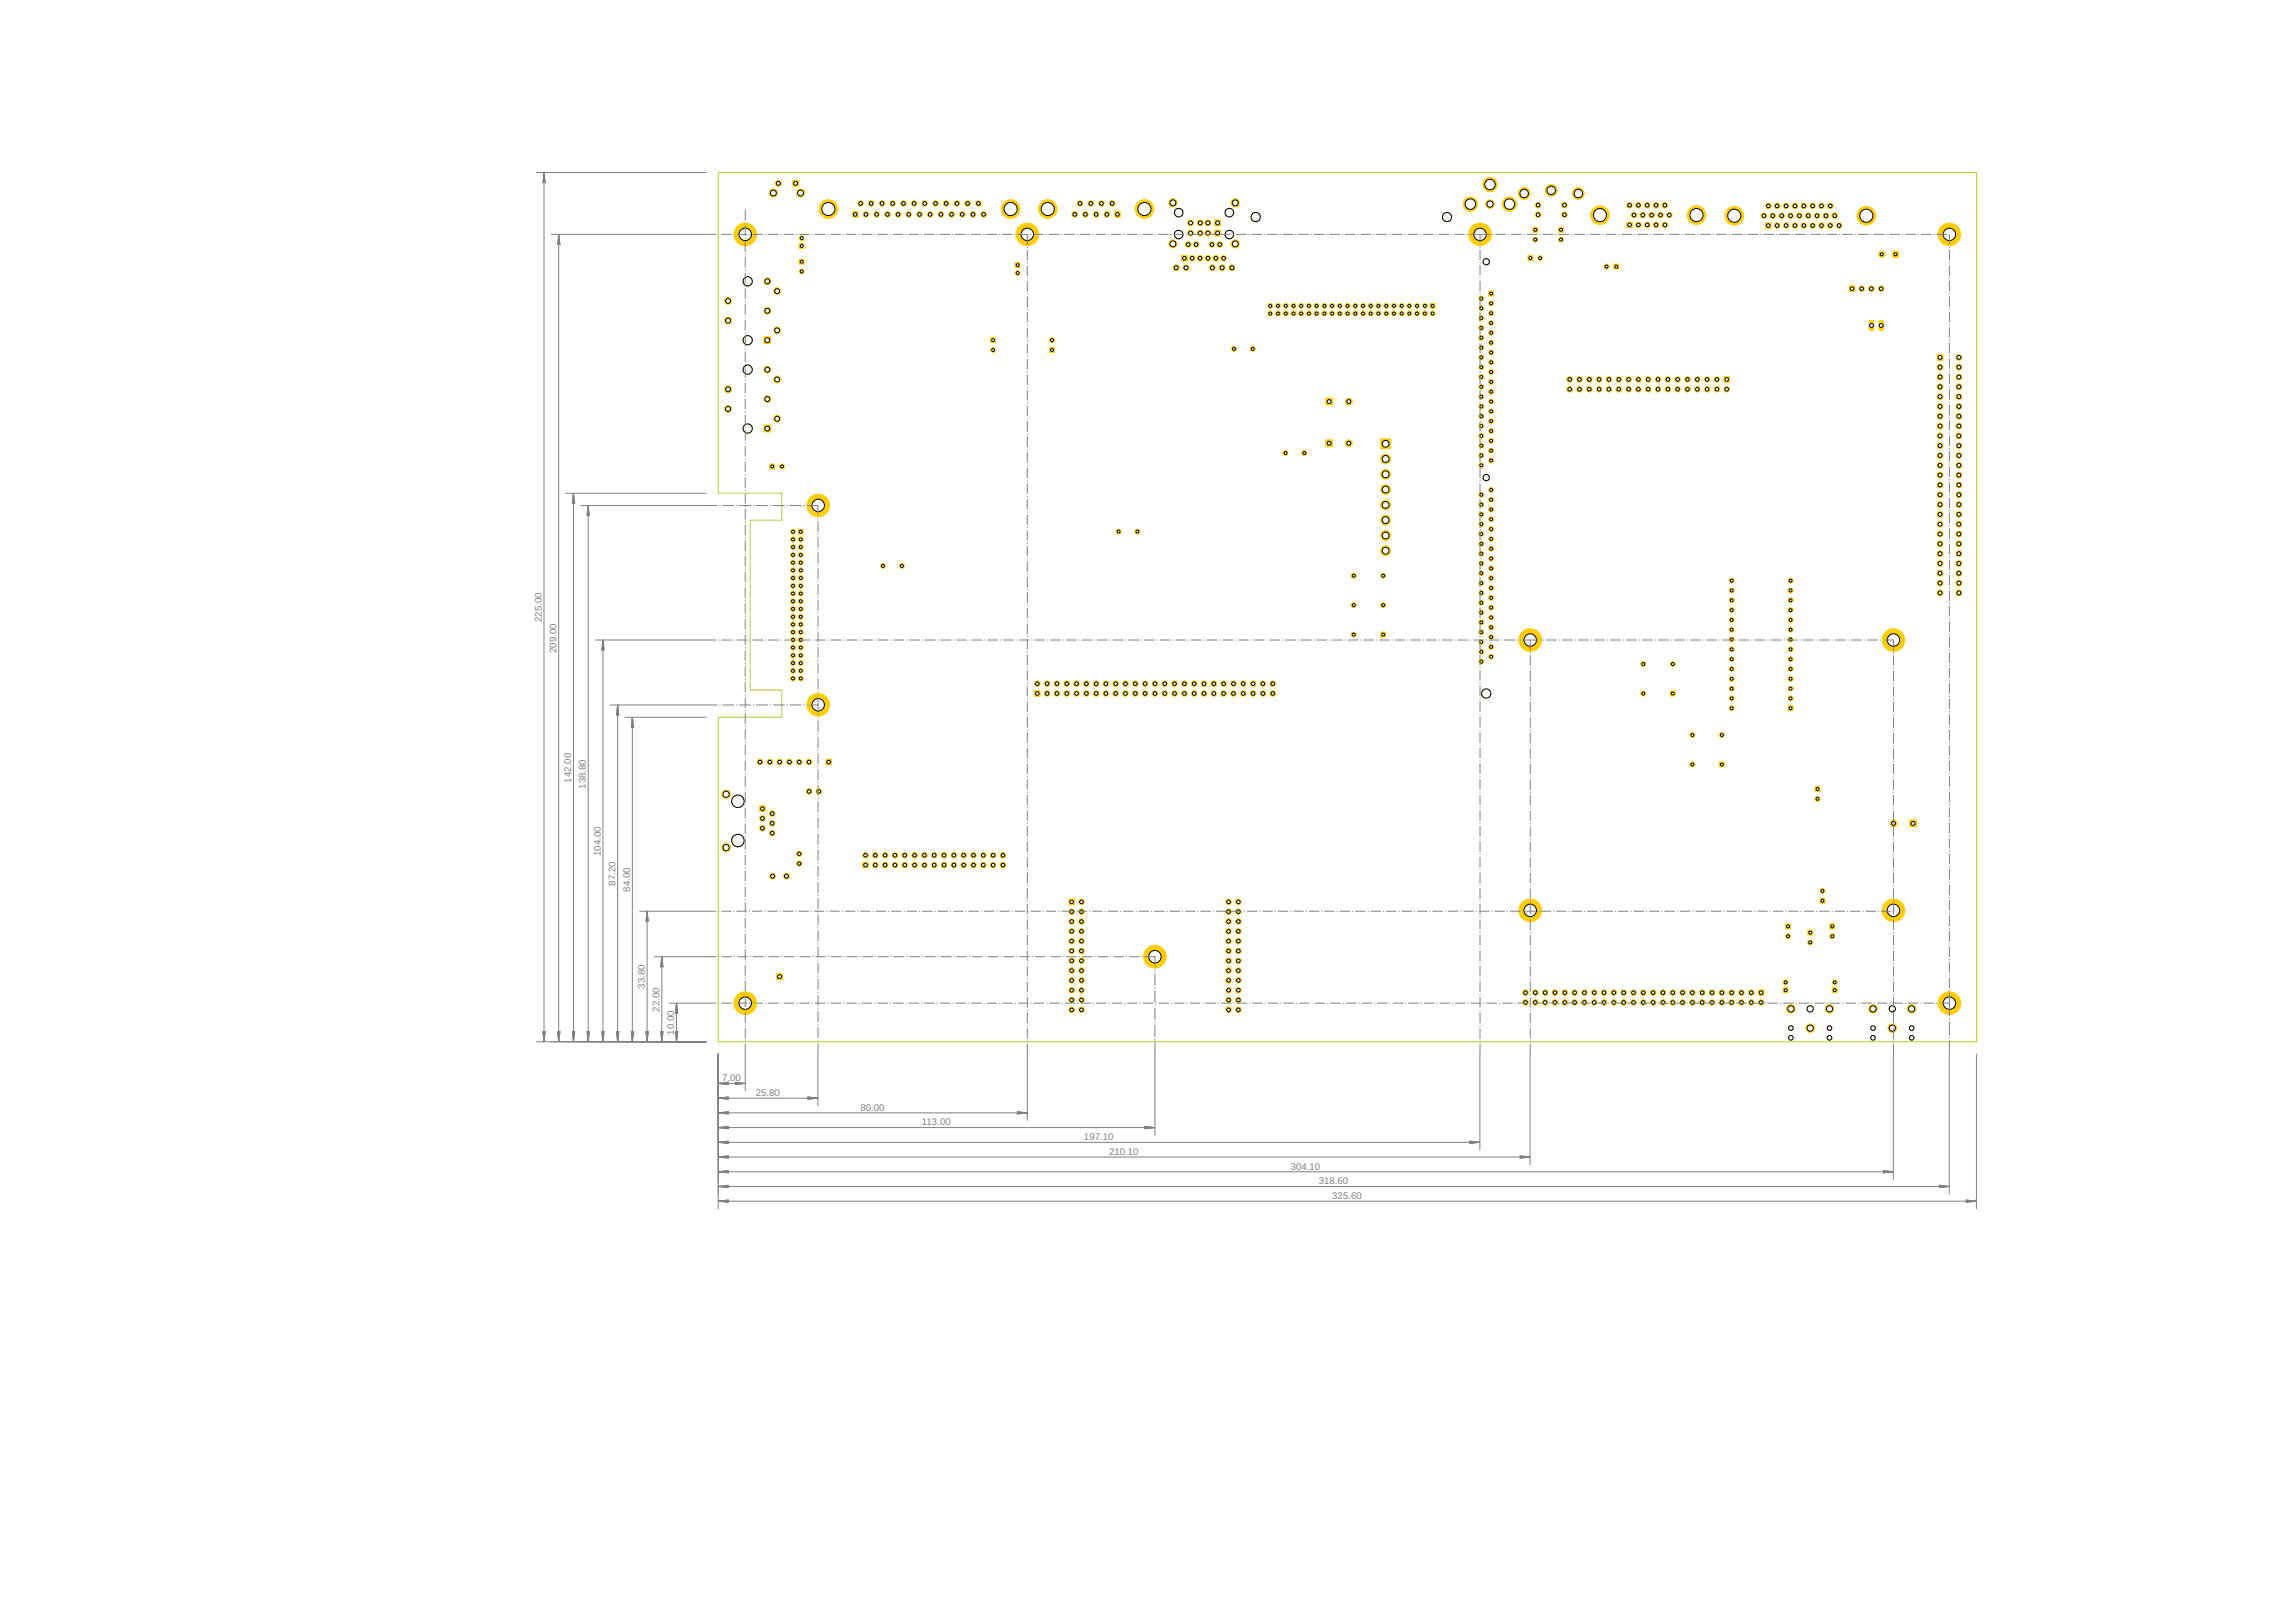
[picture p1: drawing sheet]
<svg xmlns="http://www.w3.org/2000/svg" width="297mm" height="210mm" viewBox="0 0 297 210" stroke-linecap="round" stroke-linejoin="round" font-family="sans-serif">
<defs><g id="words">
<g font-size="1.2" fill="#808080">
<text x="70.1" y="80.5" transform="rotate(-90 70.1 80.5)">225.00</text>
<text x="72" y="84.5" transform="rotate(-90 72 84.5)">209.00</text>
<text x="73.9" y="101.3" transform="rotate(-90 73.9 101.3)">142.00</text>
<text x="75.8" y="102.1" transform="rotate(-90 75.8 102.1)">138.80</text>
<text x="77.7" y="110.8" transform="rotate(-90 77.7 110.8)">104.00</text>
<text x="79.6" y="114.6" transform="rotate(-90 79.6 114.6)">87.20</text>
<text x="81.5" y="115.4" transform="rotate(-90 81.5 115.4)">84.00</text>
<text x="83.4" y="128" transform="rotate(-90 83.4 128)">33.80</text>
<text x="85.3" y="130.9" transform="rotate(-90 85.3 130.9)">22.00</text>
<text x="87.2" y="133.9" transform="rotate(-90 87.2 133.9)">10.00</text>
<text x="93.4" y="139.9">7.00</text>
<text x="97.8" y="141.8">25.80</text>
<text x="111.3" y="143.7">80.00</text>
<text x="119.3" y="145.6">113.00</text>
<text x="140.2" y="147.5">197.10</text>
<text x="143.5" y="149.4">210.10</text>
<text x="167" y="151.3">304.10</text>
<text x="170.6" y="153.3">318.60</text>
<text x="172.4" y="155.2">325.60</text>
</g>
</g></defs>
<circle cx="174.5" cy="57.4" r=".44" fill="#ffcd07" stroke="#ffcd07" stroke-width=".13"/>
<circle cx="174.5" cy="57.4" r=".25" fill="#fff" stroke="#000" stroke-width=".13"/>
<path d="M171.5 56.9h.9v.9h-.9z" fill="#ffcd07" stroke="#ffcd07" stroke-width=".13"/>
<circle cx="172" cy="57.4" r=".25" fill="#fff" stroke="#000" stroke-width=".13"/>
<path d="M243.4 41.7v.8" fill="none" stroke="#ffcd07" stroke-width=".76"/>
<circle cx="243.4" cy="42.1" r=".25" fill="#fff" stroke="#000" stroke-width=".13"/>
<path d="M242.1 41.7v.8" fill="none" stroke="#ffcd07" stroke-width=".76"/>
<circle cx="242.1" cy="42.1" r=".25" fill="#fff" stroke="#000" stroke-width=".13"/>
<circle cx="191.6" cy="84.3" r=".32" fill="#ffcd07" stroke="#ffcd07" stroke-width=".13"/>
<circle cx="191.6" cy="84.3" r=".19" fill="#fff" stroke="#000" stroke-width=".13"/>
<circle cx="191.6" cy="83.1" r=".32" fill="#ffcd07" stroke="#ffcd07" stroke-width=".13"/>
<circle cx="191.6" cy="83.1" r=".19" fill="#fff" stroke="#000" stroke-width=".13"/>
<circle cx="191.6" cy="81.8" r=".32" fill="#ffcd07" stroke="#ffcd07" stroke-width=".13"/>
<circle cx="191.6" cy="81.8" r=".19" fill="#fff" stroke="#000" stroke-width=".13"/>
<circle cx="191.6" cy="80.5" r=".32" fill="#ffcd07" stroke="#ffcd07" stroke-width=".13"/>
<circle cx="191.6" cy="80.5" r=".19" fill="#fff" stroke="#000" stroke-width=".13"/>
<circle cx="191.6" cy="79.3" r=".32" fill="#ffcd07" stroke="#ffcd07" stroke-width=".13"/>
<circle cx="191.6" cy="79.3" r=".19" fill="#fff" stroke="#000" stroke-width=".13"/>
<circle cx="191.6" cy="78" r=".32" fill="#ffcd07" stroke="#ffcd07" stroke-width=".13"/>
<circle cx="191.6" cy="78" r=".19" fill="#fff" stroke="#000" stroke-width=".13"/>
<circle cx="191.6" cy="76.7" r=".32" fill="#ffcd07" stroke="#ffcd07" stroke-width=".13"/>
<circle cx="191.6" cy="76.7" r=".19" fill="#fff" stroke="#000" stroke-width=".13"/>
<circle cx="191.6" cy="75.5" r=".32" fill="#ffcd07" stroke="#ffcd07" stroke-width=".13"/>
<circle cx="191.6" cy="75.5" r=".19" fill="#fff" stroke="#000" stroke-width=".13"/>
<circle cx="191.6" cy="74.2" r=".32" fill="#ffcd07" stroke="#ffcd07" stroke-width=".13"/>
<circle cx="191.6" cy="74.2" r=".19" fill="#fff" stroke="#000" stroke-width=".13"/>
<circle cx="191.6" cy="72.9" r=".32" fill="#ffcd07" stroke="#ffcd07" stroke-width=".13"/>
<circle cx="191.6" cy="72.9" r=".19" fill="#fff" stroke="#000" stroke-width=".13"/>
<circle cx="191.6" cy="71.6" r=".32" fill="#ffcd07" stroke="#ffcd07" stroke-width=".13"/>
<circle cx="191.6" cy="71.6" r=".19" fill="#fff" stroke="#000" stroke-width=".13"/>
<circle cx="191.6" cy="70.4" r=".32" fill="#ffcd07" stroke="#ffcd07" stroke-width=".13"/>
<circle cx="191.6" cy="70.4" r=".19" fill="#fff" stroke="#000" stroke-width=".13"/>
<circle cx="191.6" cy="69.1" r=".32" fill="#ffcd07" stroke="#ffcd07" stroke-width=".13"/>
<circle cx="191.6" cy="69.1" r=".19" fill="#fff" stroke="#000" stroke-width=".13"/>
<circle cx="191.6" cy="67.8" r=".32" fill="#ffcd07" stroke="#ffcd07" stroke-width=".13"/>
<circle cx="191.6" cy="67.8" r=".19" fill="#fff" stroke="#000" stroke-width=".13"/>
<circle cx="191.6" cy="66.6" r=".32" fill="#ffcd07" stroke="#ffcd07" stroke-width=".13"/>
<circle cx="191.6" cy="66.6" r=".19" fill="#fff" stroke="#000" stroke-width=".13"/>
<circle cx="191.6" cy="65.3" r=".32" fill="#ffcd07" stroke="#ffcd07" stroke-width=".13"/>
<circle cx="191.6" cy="65.3" r=".19" fill="#fff" stroke="#000" stroke-width=".13"/>
<circle cx="191.6" cy="85.6" r=".32" fill="#ffcd07" stroke="#ffcd07" stroke-width=".13"/>
<circle cx="191.6" cy="85.6" r=".19" fill="#fff" stroke="#000" stroke-width=".13"/>
<circle cx="192.9" cy="85" r=".32" fill="#ffcd07" stroke="#ffcd07" stroke-width=".13"/>
<circle cx="192.9" cy="85" r=".19" fill="#fff" stroke="#000" stroke-width=".13"/>
<circle cx="192.9" cy="83.7" r=".32" fill="#ffcd07" stroke="#ffcd07" stroke-width=".13"/>
<circle cx="192.9" cy="83.7" r=".19" fill="#fff" stroke="#000" stroke-width=".13"/>
<circle cx="192.9" cy="82.4" r=".32" fill="#ffcd07" stroke="#ffcd07" stroke-width=".13"/>
<circle cx="192.9" cy="82.4" r=".19" fill="#fff" stroke="#000" stroke-width=".13"/>
<circle cx="192.9" cy="81.2" r=".32" fill="#ffcd07" stroke="#ffcd07" stroke-width=".13"/>
<circle cx="192.9" cy="81.2" r=".19" fill="#fff" stroke="#000" stroke-width=".13"/>
<circle cx="192.9" cy="79.9" r=".32" fill="#ffcd07" stroke="#ffcd07" stroke-width=".13"/>
<circle cx="192.9" cy="79.9" r=".19" fill="#fff" stroke="#000" stroke-width=".13"/>
<circle cx="192.9" cy="78.6" r=".32" fill="#ffcd07" stroke="#ffcd07" stroke-width=".13"/>
<circle cx="192.9" cy="78.6" r=".19" fill="#fff" stroke="#000" stroke-width=".13"/>
<circle cx="192.9" cy="77.4" r=".32" fill="#ffcd07" stroke="#ffcd07" stroke-width=".13"/>
<circle cx="192.9" cy="77.4" r=".19" fill="#fff" stroke="#000" stroke-width=".13"/>
<circle cx="192.9" cy="76.1" r=".32" fill="#ffcd07" stroke="#ffcd07" stroke-width=".13"/>
<circle cx="192.9" cy="76.1" r=".19" fill="#fff" stroke="#000" stroke-width=".13"/>
<circle cx="192.9" cy="74.8" r=".32" fill="#ffcd07" stroke="#ffcd07" stroke-width=".13"/>
<circle cx="192.9" cy="74.8" r=".19" fill="#fff" stroke="#000" stroke-width=".13"/>
<circle cx="192.9" cy="73.6" r=".32" fill="#ffcd07" stroke="#ffcd07" stroke-width=".13"/>
<circle cx="192.9" cy="73.6" r=".19" fill="#fff" stroke="#000" stroke-width=".13"/>
<circle cx="192.9" cy="72.3" r=".32" fill="#ffcd07" stroke="#ffcd07" stroke-width=".13"/>
<circle cx="192.9" cy="72.3" r=".19" fill="#fff" stroke="#000" stroke-width=".13"/>
<circle cx="192.9" cy="71" r=".32" fill="#ffcd07" stroke="#ffcd07" stroke-width=".13"/>
<circle cx="192.9" cy="71" r=".19" fill="#fff" stroke="#000" stroke-width=".13"/>
<circle cx="192.9" cy="69.7" r=".32" fill="#ffcd07" stroke="#ffcd07" stroke-width=".13"/>
<circle cx="192.9" cy="69.7" r=".19" fill="#fff" stroke="#000" stroke-width=".13"/>
<circle cx="192.9" cy="68.5" r=".32" fill="#ffcd07" stroke="#ffcd07" stroke-width=".13"/>
<circle cx="192.9" cy="68.5" r=".19" fill="#fff" stroke="#000" stroke-width=".13"/>
<circle cx="192.9" cy="67.2" r=".32" fill="#ffcd07" stroke="#ffcd07" stroke-width=".13"/>
<circle cx="192.9" cy="67.2" r=".19" fill="#fff" stroke="#000" stroke-width=".13"/>
<circle cx="192.9" cy="65.9" r=".32" fill="#ffcd07" stroke="#ffcd07" stroke-width=".13"/>
<circle cx="192.9" cy="65.9" r=".19" fill="#fff" stroke="#000" stroke-width=".13"/>
<circle cx="192.9" cy="64.7" r=".32" fill="#ffcd07" stroke="#ffcd07" stroke-width=".13"/>
<circle cx="192.9" cy="64.7" r=".19" fill="#fff" stroke="#000" stroke-width=".13"/>
<circle cx="191.6" cy="60.2" r=".32" fill="#ffcd07" stroke="#ffcd07" stroke-width=".13"/>
<circle cx="191.6" cy="60.2" r=".19" fill="#fff" stroke="#000" stroke-width=".13"/>
<circle cx="191.6" cy="64" r=".32" fill="#ffcd07" stroke="#ffcd07" stroke-width=".13"/>
<circle cx="191.6" cy="64" r=".19" fill="#fff" stroke="#000" stroke-width=".13"/>
<circle cx="192.9" cy="63.4" r=".32" fill="#ffcd07" stroke="#ffcd07" stroke-width=".13"/>
<circle cx="192.9" cy="63.4" r=".19" fill="#fff" stroke="#000" stroke-width=".13"/>
<circle cx="192.9" cy="59.6" r=".32" fill="#ffcd07" stroke="#ffcd07" stroke-width=".13"/>
<circle cx="192.9" cy="59.6" r=".19" fill="#fff" stroke="#000" stroke-width=".13"/>
<circle cx="191.6" cy="58.9" r=".32" fill="#ffcd07" stroke="#ffcd07" stroke-width=".13"/>
<circle cx="191.6" cy="58.9" r=".19" fill="#fff" stroke="#000" stroke-width=".13"/>
<circle cx="191.6" cy="57.7" r=".32" fill="#ffcd07" stroke="#ffcd07" stroke-width=".13"/>
<circle cx="191.6" cy="57.7" r=".19" fill="#fff" stroke="#000" stroke-width=".13"/>
<circle cx="191.6" cy="56.4" r=".32" fill="#ffcd07" stroke="#ffcd07" stroke-width=".13"/>
<circle cx="191.6" cy="56.4" r=".19" fill="#fff" stroke="#000" stroke-width=".13"/>
<circle cx="191.6" cy="55.1" r=".32" fill="#ffcd07" stroke="#ffcd07" stroke-width=".13"/>
<circle cx="191.6" cy="55.1" r=".19" fill="#fff" stroke="#000" stroke-width=".13"/>
<circle cx="191.6" cy="53.9" r=".32" fill="#ffcd07" stroke="#ffcd07" stroke-width=".13"/>
<circle cx="191.6" cy="53.9" r=".19" fill="#fff" stroke="#000" stroke-width=".13"/>
<circle cx="191.6" cy="52.6" r=".32" fill="#ffcd07" stroke="#ffcd07" stroke-width=".13"/>
<circle cx="191.6" cy="52.6" r=".19" fill="#fff" stroke="#000" stroke-width=".13"/>
<circle cx="191.6" cy="51.3" r=".32" fill="#ffcd07" stroke="#ffcd07" stroke-width=".13"/>
<circle cx="191.6" cy="51.3" r=".19" fill="#fff" stroke="#000" stroke-width=".13"/>
<circle cx="191.6" cy="50.1" r=".32" fill="#ffcd07" stroke="#ffcd07" stroke-width=".13"/>
<circle cx="191.6" cy="50.1" r=".19" fill="#fff" stroke="#000" stroke-width=".13"/>
<circle cx="191.6" cy="48.8" r=".32" fill="#ffcd07" stroke="#ffcd07" stroke-width=".13"/>
<circle cx="191.6" cy="48.8" r=".19" fill="#fff" stroke="#000" stroke-width=".13"/>
<circle cx="191.6" cy="47.5" r=".32" fill="#ffcd07" stroke="#ffcd07" stroke-width=".13"/>
<circle cx="191.6" cy="47.5" r=".19" fill="#fff" stroke="#000" stroke-width=".13"/>
<circle cx="191.6" cy="46.2" r=".32" fill="#ffcd07" stroke="#ffcd07" stroke-width=".13"/>
<circle cx="191.6" cy="46.2" r=".19" fill="#fff" stroke="#000" stroke-width=".13"/>
<circle cx="191.6" cy="45" r=".32" fill="#ffcd07" stroke="#ffcd07" stroke-width=".13"/>
<circle cx="191.6" cy="45" r=".19" fill="#fff" stroke="#000" stroke-width=".13"/>
<circle cx="191.6" cy="43.7" r=".32" fill="#ffcd07" stroke="#ffcd07" stroke-width=".13"/>
<circle cx="191.6" cy="43.7" r=".19" fill="#fff" stroke="#000" stroke-width=".13"/>
<circle cx="191.6" cy="42.4" r=".32" fill="#ffcd07" stroke="#ffcd07" stroke-width=".13"/>
<circle cx="191.6" cy="42.4" r=".19" fill="#fff" stroke="#000" stroke-width=".13"/>
<circle cx="191.6" cy="41.2" r=".32" fill="#ffcd07" stroke="#ffcd07" stroke-width=".13"/>
<circle cx="191.6" cy="41.2" r=".19" fill="#fff" stroke="#000" stroke-width=".13"/>
<circle cx="191.6" cy="39.9" r=".32" fill="#ffcd07" stroke="#ffcd07" stroke-width=".13"/>
<circle cx="191.6" cy="39.9" r=".19" fill="#fff" stroke="#000" stroke-width=".13"/>
<circle cx="191.6" cy="38.6" r=".32" fill="#ffcd07" stroke="#ffcd07" stroke-width=".13"/>
<circle cx="191.6" cy="38.6" r=".19" fill="#fff" stroke="#000" stroke-width=".13"/>
<circle cx="192.9" cy="58.3" r=".32" fill="#ffcd07" stroke="#ffcd07" stroke-width=".13"/>
<circle cx="192.9" cy="58.3" r=".19" fill="#fff" stroke="#000" stroke-width=".13"/>
<circle cx="192.9" cy="57" r=".32" fill="#ffcd07" stroke="#ffcd07" stroke-width=".13"/>
<circle cx="192.9" cy="57" r=".19" fill="#fff" stroke="#000" stroke-width=".13"/>
<circle cx="192.9" cy="55.8" r=".32" fill="#ffcd07" stroke="#ffcd07" stroke-width=".13"/>
<circle cx="192.9" cy="55.8" r=".19" fill="#fff" stroke="#000" stroke-width=".13"/>
<circle cx="192.9" cy="54.5" r=".32" fill="#ffcd07" stroke="#ffcd07" stroke-width=".13"/>
<circle cx="192.9" cy="54.5" r=".19" fill="#fff" stroke="#000" stroke-width=".13"/>
<circle cx="192.9" cy="53.2" r=".32" fill="#ffcd07" stroke="#ffcd07" stroke-width=".13"/>
<circle cx="192.9" cy="53.2" r=".19" fill="#fff" stroke="#000" stroke-width=".13"/>
<circle cx="192.9" cy="52" r=".32" fill="#ffcd07" stroke="#ffcd07" stroke-width=".13"/>
<circle cx="192.9" cy="52" r=".19" fill="#fff" stroke="#000" stroke-width=".13"/>
<circle cx="192.9" cy="50.7" r=".32" fill="#ffcd07" stroke="#ffcd07" stroke-width=".13"/>
<circle cx="192.9" cy="50.7" r=".19" fill="#fff" stroke="#000" stroke-width=".13"/>
<circle cx="192.9" cy="49.4" r=".32" fill="#ffcd07" stroke="#ffcd07" stroke-width=".13"/>
<circle cx="192.9" cy="49.4" r=".19" fill="#fff" stroke="#000" stroke-width=".13"/>
<circle cx="192.9" cy="48.2" r=".32" fill="#ffcd07" stroke="#ffcd07" stroke-width=".13"/>
<circle cx="192.9" cy="48.2" r=".19" fill="#fff" stroke="#000" stroke-width=".13"/>
<circle cx="192.9" cy="46.9" r=".32" fill="#ffcd07" stroke="#ffcd07" stroke-width=".13"/>
<circle cx="192.9" cy="46.9" r=".19" fill="#fff" stroke="#000" stroke-width=".13"/>
<circle cx="192.9" cy="45.6" r=".32" fill="#ffcd07" stroke="#ffcd07" stroke-width=".13"/>
<circle cx="192.9" cy="45.6" r=".19" fill="#fff" stroke="#000" stroke-width=".13"/>
<circle cx="192.9" cy="44.3" r=".32" fill="#ffcd07" stroke="#ffcd07" stroke-width=".13"/>
<circle cx="192.9" cy="44.3" r=".19" fill="#fff" stroke="#000" stroke-width=".13"/>
<circle cx="192.9" cy="43.1" r=".32" fill="#ffcd07" stroke="#ffcd07" stroke-width=".13"/>
<circle cx="192.9" cy="43.1" r=".19" fill="#fff" stroke="#000" stroke-width=".13"/>
<circle cx="192.9" cy="41.8" r=".32" fill="#ffcd07" stroke="#ffcd07" stroke-width=".13"/>
<circle cx="192.9" cy="41.8" r=".19" fill="#fff" stroke="#000" stroke-width=".13"/>
<circle cx="192.9" cy="40.5" r=".32" fill="#ffcd07" stroke="#ffcd07" stroke-width=".13"/>
<circle cx="192.9" cy="40.5" r=".19" fill="#fff" stroke="#000" stroke-width=".13"/>
<circle cx="192.9" cy="39.3" r=".32" fill="#ffcd07" stroke="#ffcd07" stroke-width=".13"/>
<circle cx="192.9" cy="39.3" r=".19" fill="#fff" stroke="#000" stroke-width=".13"/>
<path d="M192.6 37.7h.6v.6h-.6z" fill="#ffcd07" stroke="#ffcd07" stroke-width=".13"/>
<circle cx="192.9" cy="38" r=".19" fill="#fff" stroke="#000" stroke-width=".13"/>
<circle cx="101.7" cy="113.4" r=".38" fill="#ffcd07" stroke="#ffcd07" stroke-width=".13"/>
<circle cx="101.7" cy="113.4" r=".25" fill="#fff" stroke="#000" stroke-width=".13"/>
<circle cx="99.9" cy="113.4" r=".38" fill="#ffcd07" stroke="#ffcd07" stroke-width=".13"/>
<circle cx="99.9" cy="113.4" r=".25" fill="#fff" stroke="#000" stroke-width=".13"/>
<path d="M100.5 126h.7v.8h-.7z" fill="#ffcd07" stroke="#ffcd07" stroke-width=".13"/>
<circle cx="100.9" cy="126.4" r=".25" fill="#fff" stroke="#000" stroke-width=".13"/>
<circle cx="103.4" cy="110.5" r=".34" fill="#ffcd07" stroke="#ffcd07" stroke-width=".13"/>
<circle cx="103.4" cy="110.5" r=".21" fill="#fff" stroke="#000" stroke-width=".13"/>
<circle cx="103.4" cy="111.8" r=".34" fill="#ffcd07" stroke="#ffcd07" stroke-width=".13"/>
<circle cx="103.4" cy="111.8" r=".21" fill="#fff" stroke="#000" stroke-width=".13"/>
<circle cx="99.3" cy="40.2" r=".44" fill="#ffcd07" stroke="#ffcd07" stroke-width=".13"/>
<circle cx="99.3" cy="40.2" r=".32" fill="#fff" stroke="#000" stroke-width=".13"/>
<path d="M98.8 43.6h.9v.9h-.9z" fill="#ffcd07" stroke="#ffcd07" stroke-width=".13"/>
<circle cx="99.3" cy="44" r=".32" fill="#fff" stroke="#000" stroke-width=".13"/>
<circle cx="99.3" cy="36.4" r=".44" fill="#ffcd07" stroke="#ffcd07" stroke-width=".13"/>
<circle cx="99.3" cy="36.4" r=".32" fill="#fff" stroke="#000" stroke-width=".13"/>
<circle cx="100.5" cy="42.8" r=".44" fill="#ffcd07" stroke="#ffcd07" stroke-width=".13"/>
<circle cx="100.5" cy="42.8" r=".32" fill="#fff" stroke="#000" stroke-width=".13"/>
<circle cx="100.5" cy="37.7" r=".44" fill="#ffcd07" stroke="#ffcd07" stroke-width=".13"/>
<circle cx="100.5" cy="37.7" r=".32" fill="#fff" stroke="#000" stroke-width=".13"/>
<circle cx="94.2" cy="41.5" r=".44" fill="#ffcd07" stroke="#ffcd07" stroke-width=".13"/>
<circle cx="94.2" cy="41.5" r=".32" fill="#fff" stroke="#000" stroke-width=".13"/>
<circle cx="94.2" cy="38.9" r=".44" fill="#ffcd07" stroke="#ffcd07" stroke-width=".13"/>
<circle cx="94.2" cy="38.9" r=".32" fill="#fff" stroke="#000" stroke-width=".13"/>
<circle cx="99.3" cy="51.6" r=".44" fill="#ffcd07" stroke="#ffcd07" stroke-width=".13"/>
<circle cx="99.3" cy="51.6" r=".32" fill="#fff" stroke="#000" stroke-width=".13"/>
<path d="M98.8 55h.9v.9h-.9z" fill="#ffcd07" stroke="#ffcd07" stroke-width=".13"/>
<circle cx="99.3" cy="55.5" r=".32" fill="#fff" stroke="#000" stroke-width=".13"/>
<circle cx="99.3" cy="47.8" r=".44" fill="#ffcd07" stroke="#ffcd07" stroke-width=".13"/>
<circle cx="99.3" cy="47.8" r=".32" fill="#fff" stroke="#000" stroke-width=".13"/>
<circle cx="100.5" cy="54.2" r=".44" fill="#ffcd07" stroke="#ffcd07" stroke-width=".13"/>
<circle cx="100.5" cy="54.2" r=".32" fill="#fff" stroke="#000" stroke-width=".13"/>
<circle cx="100.5" cy="49.1" r=".44" fill="#ffcd07" stroke="#ffcd07" stroke-width=".13"/>
<circle cx="100.5" cy="49.1" r=".32" fill="#fff" stroke="#000" stroke-width=".13"/>
<circle cx="94.2" cy="52.9" r=".44" fill="#ffcd07" stroke="#ffcd07" stroke-width=".13"/>
<circle cx="94.2" cy="52.9" r=".32" fill="#fff" stroke="#000" stroke-width=".13"/>
<circle cx="94.2" cy="50.4" r=".44" fill="#ffcd07" stroke="#ffcd07" stroke-width=".13"/>
<circle cx="94.2" cy="50.4" r=".32" fill="#fff" stroke="#000" stroke-width=".13"/>
<circle cx="93.9" cy="102.8" r=".55" fill="#ffcd07" stroke="#ffcd07" stroke-width=".13"/>
<circle cx="93.9" cy="102.8" r=".4" fill="#fff" stroke="#000" stroke-width=".13"/>
<circle cx="93.9" cy="109.7" r=".55" fill="#ffcd07" stroke="#ffcd07" stroke-width=".13"/>
<circle cx="93.9" cy="109.7" r=".4" fill="#fff" stroke="#000" stroke-width=".13"/>
<path d="M98.3 104.3h.7v.7h-.7z" fill="#ffcd07" stroke="#ffcd07" stroke-width=".13"/>
<circle cx="98.6" cy="104.6" r=".23" fill="#fff" stroke="#000" stroke-width=".13"/>
<circle cx="99.9" cy="105.3" r=".36" fill="#ffcd07" stroke="#ffcd07" stroke-width=".13"/>
<circle cx="99.9" cy="105.3" r=".23" fill="#fff" stroke="#000" stroke-width=".13"/>
<circle cx="98.6" cy="105.9" r=".36" fill="#ffcd07" stroke="#ffcd07" stroke-width=".13"/>
<circle cx="98.6" cy="105.9" r=".23" fill="#fff" stroke="#000" stroke-width=".13"/>
<circle cx="99.9" cy="106.6" r=".36" fill="#ffcd07" stroke="#ffcd07" stroke-width=".13"/>
<circle cx="99.9" cy="106.6" r=".23" fill="#fff" stroke="#000" stroke-width=".13"/>
<circle cx="98.6" cy="107.2" r=".36" fill="#ffcd07" stroke="#ffcd07" stroke-width=".13"/>
<circle cx="98.6" cy="107.2" r=".23" fill="#fff" stroke="#000" stroke-width=".13"/>
<circle cx="99.9" cy="107.8" r=".36" fill="#ffcd07" stroke="#ffcd07" stroke-width=".13"/>
<circle cx="99.9" cy="107.8" r=".23" fill="#fff" stroke="#000" stroke-width=".13"/>
<circle cx="111.3" cy="26.3" r=".36" fill="#ffcd07" stroke="#ffcd07" stroke-width=".13"/>
<circle cx="111.3" cy="26.3" r=".23" fill="#fff" stroke="#000" stroke-width=".13"/>
<circle cx="130.7" cy="27.1" r="1.21" fill="#ffcd07" stroke="#ffcd07" stroke-width=".13"/>
<circle cx="130.7" cy="27.1" r=".85" fill="#fff" stroke="#000" stroke-width=".13"/>
<circle cx="107.2" cy="27.1" r="1.21" fill="#ffcd07" stroke="#ffcd07" stroke-width=".13"/>
<circle cx="107.2" cy="27.1" r=".85" fill="#fff" stroke="#000" stroke-width=".13"/>
<circle cx="112" cy="27.7" r=".36" fill="#ffcd07" stroke="#ffcd07" stroke-width=".13"/>
<circle cx="112" cy="27.7" r=".23" fill="#fff" stroke="#000" stroke-width=".13"/>
<path d="M110.3 27.4h.7v.7h-.7z" fill="#ffcd07" stroke="#ffcd07" stroke-width=".13"/>
<circle cx="110.6" cy="27.7" r=".23" fill="#fff" stroke="#000" stroke-width=".13"/>
<circle cx="113.4" cy="27.7" r=".36" fill="#ffcd07" stroke="#ffcd07" stroke-width=".13"/>
<circle cx="113.4" cy="27.7" r=".23" fill="#fff" stroke="#000" stroke-width=".13"/>
<circle cx="114.8" cy="27.7" r=".36" fill="#ffcd07" stroke="#ffcd07" stroke-width=".13"/>
<circle cx="114.8" cy="27.7" r=".23" fill="#fff" stroke="#000" stroke-width=".13"/>
<circle cx="116.2" cy="27.7" r=".36" fill="#ffcd07" stroke="#ffcd07" stroke-width=".13"/>
<circle cx="116.2" cy="27.7" r=".23" fill="#fff" stroke="#000" stroke-width=".13"/>
<circle cx="117.6" cy="27.7" r=".36" fill="#ffcd07" stroke="#ffcd07" stroke-width=".13"/>
<circle cx="117.6" cy="27.7" r=".23" fill="#fff" stroke="#000" stroke-width=".13"/>
<circle cx="119" cy="27.7" r=".36" fill="#ffcd07" stroke="#ffcd07" stroke-width=".13"/>
<circle cx="119" cy="27.7" r=".23" fill="#fff" stroke="#000" stroke-width=".13"/>
<circle cx="120.3" cy="27.7" r=".36" fill="#ffcd07" stroke="#ffcd07" stroke-width=".13"/>
<circle cx="120.3" cy="27.7" r=".23" fill="#fff" stroke="#000" stroke-width=".13"/>
<circle cx="121.7" cy="27.7" r=".36" fill="#ffcd07" stroke="#ffcd07" stroke-width=".13"/>
<circle cx="121.7" cy="27.7" r=".23" fill="#fff" stroke="#000" stroke-width=".13"/>
<circle cx="123.1" cy="27.7" r=".36" fill="#ffcd07" stroke="#ffcd07" stroke-width=".13"/>
<circle cx="123.1" cy="27.7" r=".23" fill="#fff" stroke="#000" stroke-width=".13"/>
<circle cx="124.5" cy="27.7" r=".36" fill="#ffcd07" stroke="#ffcd07" stroke-width=".13"/>
<circle cx="124.5" cy="27.7" r=".23" fill="#fff" stroke="#000" stroke-width=".13"/>
<circle cx="125.9" cy="27.7" r=".36" fill="#ffcd07" stroke="#ffcd07" stroke-width=".13"/>
<circle cx="125.9" cy="27.7" r=".23" fill="#fff" stroke="#000" stroke-width=".13"/>
<circle cx="127.3" cy="27.7" r=".36" fill="#ffcd07" stroke="#ffcd07" stroke-width=".13"/>
<circle cx="127.3" cy="27.7" r=".23" fill="#fff" stroke="#000" stroke-width=".13"/>
<circle cx="112.7" cy="26.3" r=".36" fill="#ffcd07" stroke="#ffcd07" stroke-width=".13"/>
<circle cx="112.7" cy="26.3" r=".23" fill="#fff" stroke="#000" stroke-width=".13"/>
<circle cx="114.1" cy="26.3" r=".36" fill="#ffcd07" stroke="#ffcd07" stroke-width=".13"/>
<circle cx="114.1" cy="26.3" r=".23" fill="#fff" stroke="#000" stroke-width=".13"/>
<circle cx="115.5" cy="26.3" r=".36" fill="#ffcd07" stroke="#ffcd07" stroke-width=".13"/>
<circle cx="115.5" cy="26.3" r=".23" fill="#fff" stroke="#000" stroke-width=".13"/>
<circle cx="116.9" cy="26.3" r=".36" fill="#ffcd07" stroke="#ffcd07" stroke-width=".13"/>
<circle cx="116.9" cy="26.3" r=".23" fill="#fff" stroke="#000" stroke-width=".13"/>
<circle cx="118.3" cy="26.3" r=".36" fill="#ffcd07" stroke="#ffcd07" stroke-width=".13"/>
<circle cx="118.3" cy="26.3" r=".23" fill="#fff" stroke="#000" stroke-width=".13"/>
<circle cx="119.6" cy="26.3" r=".36" fill="#ffcd07" stroke="#ffcd07" stroke-width=".13"/>
<circle cx="119.6" cy="26.3" r=".23" fill="#fff" stroke="#000" stroke-width=".13"/>
<circle cx="121" cy="26.3" r=".36" fill="#ffcd07" stroke="#ffcd07" stroke-width=".13"/>
<circle cx="121" cy="26.3" r=".23" fill="#fff" stroke="#000" stroke-width=".13"/>
<circle cx="122.4" cy="26.3" r=".36" fill="#ffcd07" stroke="#ffcd07" stroke-width=".13"/>
<circle cx="122.4" cy="26.3" r=".23" fill="#fff" stroke="#000" stroke-width=".13"/>
<circle cx="123.8" cy="26.3" r=".36" fill="#ffcd07" stroke="#ffcd07" stroke-width=".13"/>
<circle cx="123.8" cy="26.3" r=".23" fill="#fff" stroke="#000" stroke-width=".13"/>
<circle cx="125.2" cy="26.3" r=".36" fill="#ffcd07" stroke="#ffcd07" stroke-width=".13"/>
<circle cx="125.2" cy="26.3" r=".23" fill="#fff" stroke="#000" stroke-width=".13"/>
<circle cx="126.6" cy="26.3" r=".36" fill="#ffcd07" stroke="#ffcd07" stroke-width=".13"/>
<circle cx="126.6" cy="26.3" r=".23" fill="#fff" stroke="#000" stroke-width=".13"/>
<path d="M144.2 27.4h.7v.7h-.7z" fill="#ffcd07" stroke="#ffcd07" stroke-width=".13"/>
<circle cx="144.6" cy="27.7" r=".23" fill="#fff" stroke="#000" stroke-width=".13"/>
<circle cx="143.2" cy="27.7" r=".36" fill="#ffcd07" stroke="#ffcd07" stroke-width=".13"/>
<circle cx="143.2" cy="27.7" r=".23" fill="#fff" stroke="#000" stroke-width=".13"/>
<circle cx="141.8" cy="27.7" r=".36" fill="#ffcd07" stroke="#ffcd07" stroke-width=".13"/>
<circle cx="141.8" cy="27.7" r=".23" fill="#fff" stroke="#000" stroke-width=".13"/>
<circle cx="140.4" cy="27.7" r=".36" fill="#ffcd07" stroke="#ffcd07" stroke-width=".13"/>
<circle cx="140.4" cy="27.7" r=".23" fill="#fff" stroke="#000" stroke-width=".13"/>
<circle cx="139" cy="27.7" r=".36" fill="#ffcd07" stroke="#ffcd07" stroke-width=".13"/>
<circle cx="139" cy="27.7" r=".23" fill="#fff" stroke="#000" stroke-width=".13"/>
<circle cx="143.9" cy="26.3" r=".36" fill="#ffcd07" stroke="#ffcd07" stroke-width=".13"/>
<circle cx="143.9" cy="26.3" r=".23" fill="#fff" stroke="#000" stroke-width=".13"/>
<circle cx="142.5" cy="26.3" r=".36" fill="#ffcd07" stroke="#ffcd07" stroke-width=".13"/>
<circle cx="142.5" cy="26.3" r=".23" fill="#fff" stroke="#000" stroke-width=".13"/>
<circle cx="141.1" cy="26.3" r=".36" fill="#ffcd07" stroke="#ffcd07" stroke-width=".13"/>
<circle cx="141.1" cy="26.3" r=".23" fill="#fff" stroke="#000" stroke-width=".13"/>
<circle cx="139.7" cy="26.3" r=".36" fill="#ffcd07" stroke="#ffcd07" stroke-width=".13"/>
<circle cx="139.7" cy="26.3" r=".23" fill="#fff" stroke="#000" stroke-width=".13"/>
<circle cx="148.1" cy="27.1" r="1.21" fill="#ffcd07" stroke="#ffcd07" stroke-width=".13"/>
<circle cx="148.1" cy="27.1" r=".85" fill="#fff" stroke="#000" stroke-width=".13"/>
<circle cx="135.6" cy="27.1" r="1.21" fill="#ffcd07" stroke="#ffcd07" stroke-width=".13"/>
<circle cx="135.6" cy="27.1" r=".85" fill="#fff" stroke="#000" stroke-width=".13"/>
<path d="M239.2 37h.8v.7h-.8z" fill="#ffcd07" stroke="#ffcd07" stroke-width=".13"/>
<circle cx="239.6" cy="37.4" r=".23" fill="#fff" stroke="#000" stroke-width=".13"/>
<circle cx="240.9" cy="37.4" r=".36" fill="#ffcd07" stroke="#ffcd07" stroke-width=".13"/>
<circle cx="240.9" cy="37.4" r=".23" fill="#fff" stroke="#000" stroke-width=".13"/>
<circle cx="242.1" cy="37.4" r=".36" fill="#ffcd07" stroke="#ffcd07" stroke-width=".13"/>
<circle cx="242.1" cy="37.4" r=".23" fill="#fff" stroke="#000" stroke-width=".13"/>
<circle cx="243.4" cy="37.4" r=".36" fill="#ffcd07" stroke="#ffcd07" stroke-width=".13"/>
<circle cx="243.4" cy="37.4" r=".23" fill="#fff" stroke="#000" stroke-width=".13"/>
<path d="M185 39.3h.7v.6h-.7z" fill="#ffcd07" stroke="#ffcd07" stroke-width=".13"/>
<circle cx="185.3" cy="39.6" r=".19" fill="#fff" stroke="#000" stroke-width=".13"/>
<circle cx="185.3" cy="40.6" r=".32" fill="#ffcd07" stroke="#ffcd07" stroke-width=".13"/>
<circle cx="185.3" cy="40.6" r=".19" fill="#fff" stroke="#000" stroke-width=".13"/>
<circle cx="184.3" cy="39.6" r=".32" fill="#ffcd07" stroke="#ffcd07" stroke-width=".13"/>
<circle cx="184.3" cy="39.6" r=".19" fill="#fff" stroke="#000" stroke-width=".13"/>
<circle cx="184.3" cy="40.6" r=".32" fill="#ffcd07" stroke="#ffcd07" stroke-width=".13"/>
<circle cx="184.3" cy="40.6" r=".19" fill="#fff" stroke="#000" stroke-width=".13"/>
<circle cx="183.3" cy="39.6" r=".32" fill="#ffcd07" stroke="#ffcd07" stroke-width=".13"/>
<circle cx="183.3" cy="39.6" r=".19" fill="#fff" stroke="#000" stroke-width=".13"/>
<circle cx="183.3" cy="40.6" r=".32" fill="#ffcd07" stroke="#ffcd07" stroke-width=".13"/>
<circle cx="183.3" cy="40.6" r=".19" fill="#fff" stroke="#000" stroke-width=".13"/>
<circle cx="182.3" cy="39.6" r=".32" fill="#ffcd07" stroke="#ffcd07" stroke-width=".13"/>
<circle cx="182.3" cy="39.6" r=".19" fill="#fff" stroke="#000" stroke-width=".13"/>
<circle cx="182.3" cy="40.6" r=".32" fill="#ffcd07" stroke="#ffcd07" stroke-width=".13"/>
<circle cx="182.3" cy="40.6" r=".19" fill="#fff" stroke="#000" stroke-width=".13"/>
<circle cx="181.3" cy="39.6" r=".32" fill="#ffcd07" stroke="#ffcd07" stroke-width=".13"/>
<circle cx="181.3" cy="39.6" r=".19" fill="#fff" stroke="#000" stroke-width=".13"/>
<circle cx="181.3" cy="40.6" r=".32" fill="#ffcd07" stroke="#ffcd07" stroke-width=".13"/>
<circle cx="181.3" cy="40.6" r=".19" fill="#fff" stroke="#000" stroke-width=".13"/>
<circle cx="180.3" cy="39.6" r=".32" fill="#ffcd07" stroke="#ffcd07" stroke-width=".13"/>
<circle cx="180.3" cy="39.6" r=".19" fill="#fff" stroke="#000" stroke-width=".13"/>
<circle cx="180.3" cy="40.6" r=".32" fill="#ffcd07" stroke="#ffcd07" stroke-width=".13"/>
<circle cx="180.3" cy="40.6" r=".19" fill="#fff" stroke="#000" stroke-width=".13"/>
<circle cx="179.3" cy="39.6" r=".32" fill="#ffcd07" stroke="#ffcd07" stroke-width=".13"/>
<circle cx="179.3" cy="39.6" r=".19" fill="#fff" stroke="#000" stroke-width=".13"/>
<circle cx="179.3" cy="40.6" r=".32" fill="#ffcd07" stroke="#ffcd07" stroke-width=".13"/>
<circle cx="179.3" cy="40.6" r=".19" fill="#fff" stroke="#000" stroke-width=".13"/>
<circle cx="178.3" cy="39.6" r=".32" fill="#ffcd07" stroke="#ffcd07" stroke-width=".13"/>
<circle cx="178.3" cy="39.6" r=".19" fill="#fff" stroke="#000" stroke-width=".13"/>
<circle cx="178.3" cy="40.6" r=".32" fill="#ffcd07" stroke="#ffcd07" stroke-width=".13"/>
<circle cx="178.3" cy="40.6" r=".19" fill="#fff" stroke="#000" stroke-width=".13"/>
<circle cx="177.3" cy="39.6" r=".32" fill="#ffcd07" stroke="#ffcd07" stroke-width=".13"/>
<circle cx="177.3" cy="39.6" r=".19" fill="#fff" stroke="#000" stroke-width=".13"/>
<circle cx="177.3" cy="40.6" r=".32" fill="#ffcd07" stroke="#ffcd07" stroke-width=".13"/>
<circle cx="177.3" cy="40.6" r=".19" fill="#fff" stroke="#000" stroke-width=".13"/>
<circle cx="176.3" cy="39.6" r=".32" fill="#ffcd07" stroke="#ffcd07" stroke-width=".13"/>
<circle cx="176.3" cy="39.6" r=".19" fill="#fff" stroke="#000" stroke-width=".13"/>
<circle cx="176.3" cy="40.6" r=".32" fill="#ffcd07" stroke="#ffcd07" stroke-width=".13"/>
<circle cx="176.3" cy="40.6" r=".19" fill="#fff" stroke="#000" stroke-width=".13"/>
<circle cx="175.3" cy="39.6" r=".32" fill="#ffcd07" stroke="#ffcd07" stroke-width=".13"/>
<circle cx="175.3" cy="39.6" r=".19" fill="#fff" stroke="#000" stroke-width=".13"/>
<circle cx="175.3" cy="40.6" r=".32" fill="#ffcd07" stroke="#ffcd07" stroke-width=".13"/>
<circle cx="175.3" cy="40.6" r=".19" fill="#fff" stroke="#000" stroke-width=".13"/>
<circle cx="174.3" cy="39.6" r=".32" fill="#ffcd07" stroke="#ffcd07" stroke-width=".13"/>
<circle cx="174.3" cy="39.6" r=".19" fill="#fff" stroke="#000" stroke-width=".13"/>
<circle cx="174.3" cy="40.6" r=".32" fill="#ffcd07" stroke="#ffcd07" stroke-width=".13"/>
<circle cx="174.3" cy="40.6" r=".19" fill="#fff" stroke="#000" stroke-width=".13"/>
<circle cx="173.3" cy="39.6" r=".32" fill="#ffcd07" stroke="#ffcd07" stroke-width=".13"/>
<circle cx="173.3" cy="39.6" r=".19" fill="#fff" stroke="#000" stroke-width=".13"/>
<circle cx="173.3" cy="40.6" r=".32" fill="#ffcd07" stroke="#ffcd07" stroke-width=".13"/>
<circle cx="173.3" cy="40.6" r=".19" fill="#fff" stroke="#000" stroke-width=".13"/>
<circle cx="172.3" cy="39.6" r=".32" fill="#ffcd07" stroke="#ffcd07" stroke-width=".13"/>
<circle cx="172.3" cy="39.6" r=".19" fill="#fff" stroke="#000" stroke-width=".13"/>
<circle cx="172.3" cy="40.6" r=".32" fill="#ffcd07" stroke="#ffcd07" stroke-width=".13"/>
<circle cx="172.3" cy="40.6" r=".19" fill="#fff" stroke="#000" stroke-width=".13"/>
<circle cx="171.3" cy="39.6" r=".32" fill="#ffcd07" stroke="#ffcd07" stroke-width=".13"/>
<circle cx="171.3" cy="39.6" r=".19" fill="#fff" stroke="#000" stroke-width=".13"/>
<circle cx="171.3" cy="40.6" r=".32" fill="#ffcd07" stroke="#ffcd07" stroke-width=".13"/>
<circle cx="171.3" cy="40.6" r=".19" fill="#fff" stroke="#000" stroke-width=".13"/>
<circle cx="170.3" cy="39.6" r=".32" fill="#ffcd07" stroke="#ffcd07" stroke-width=".13"/>
<circle cx="170.3" cy="39.6" r=".19" fill="#fff" stroke="#000" stroke-width=".13"/>
<circle cx="170.3" cy="40.6" r=".32" fill="#ffcd07" stroke="#ffcd07" stroke-width=".13"/>
<circle cx="170.3" cy="40.6" r=".19" fill="#fff" stroke="#000" stroke-width=".13"/>
<circle cx="169.3" cy="39.6" r=".32" fill="#ffcd07" stroke="#ffcd07" stroke-width=".13"/>
<circle cx="169.3" cy="39.6" r=".19" fill="#fff" stroke="#000" stroke-width=".13"/>
<circle cx="169.3" cy="40.6" r=".32" fill="#ffcd07" stroke="#ffcd07" stroke-width=".13"/>
<circle cx="169.3" cy="40.6" r=".19" fill="#fff" stroke="#000" stroke-width=".13"/>
<circle cx="168.3" cy="39.6" r=".32" fill="#ffcd07" stroke="#ffcd07" stroke-width=".13"/>
<circle cx="168.3" cy="39.6" r=".19" fill="#fff" stroke="#000" stroke-width=".13"/>
<circle cx="168.3" cy="40.6" r=".32" fill="#ffcd07" stroke="#ffcd07" stroke-width=".13"/>
<circle cx="168.3" cy="40.6" r=".19" fill="#fff" stroke="#000" stroke-width=".13"/>
<circle cx="167.3" cy="39.6" r=".32" fill="#ffcd07" stroke="#ffcd07" stroke-width=".13"/>
<circle cx="167.3" cy="39.6" r=".19" fill="#fff" stroke="#000" stroke-width=".13"/>
<circle cx="167.3" cy="40.6" r=".32" fill="#ffcd07" stroke="#ffcd07" stroke-width=".13"/>
<circle cx="167.3" cy="40.6" r=".19" fill="#fff" stroke="#000" stroke-width=".13"/>
<circle cx="166.3" cy="39.6" r=".32" fill="#ffcd07" stroke="#ffcd07" stroke-width=".13"/>
<circle cx="166.3" cy="39.6" r=".19" fill="#fff" stroke="#000" stroke-width=".13"/>
<circle cx="166.3" cy="40.6" r=".32" fill="#ffcd07" stroke="#ffcd07" stroke-width=".13"/>
<circle cx="166.3" cy="40.6" r=".19" fill="#fff" stroke="#000" stroke-width=".13"/>
<circle cx="165.3" cy="39.6" r=".32" fill="#ffcd07" stroke="#ffcd07" stroke-width=".13"/>
<circle cx="165.3" cy="39.6" r=".19" fill="#fff" stroke="#000" stroke-width=".13"/>
<circle cx="165.3" cy="40.6" r=".32" fill="#ffcd07" stroke="#ffcd07" stroke-width=".13"/>
<circle cx="165.3" cy="40.6" r=".19" fill="#fff" stroke="#000" stroke-width=".13"/>
<circle cx="164.3" cy="39.6" r=".32" fill="#ffcd07" stroke="#ffcd07" stroke-width=".13"/>
<circle cx="164.3" cy="39.6" r=".19" fill="#fff" stroke="#000" stroke-width=".13"/>
<circle cx="164.3" cy="40.6" r=".32" fill="#ffcd07" stroke="#ffcd07" stroke-width=".13"/>
<circle cx="164.3" cy="40.6" r=".19" fill="#fff" stroke="#000" stroke-width=".13"/>
<path d="M223 48.7h.8v.8h-.8z" fill="#ffcd07" stroke="#ffcd07" stroke-width=".13"/>
<circle cx="223.4" cy="49.1" r=".23" fill="#fff" stroke="#000" stroke-width=".13"/>
<circle cx="223.4" cy="50.4" r=".36" fill="#ffcd07" stroke="#ffcd07" stroke-width=".13"/>
<circle cx="223.4" cy="50.4" r=".23" fill="#fff" stroke="#000" stroke-width=".13"/>
<circle cx="222.1" cy="49.1" r=".36" fill="#ffcd07" stroke="#ffcd07" stroke-width=".13"/>
<circle cx="222.1" cy="49.1" r=".23" fill="#fff" stroke="#000" stroke-width=".13"/>
<circle cx="222.1" cy="50.4" r=".36" fill="#ffcd07" stroke="#ffcd07" stroke-width=".13"/>
<circle cx="222.1" cy="50.4" r=".23" fill="#fff" stroke="#000" stroke-width=".13"/>
<circle cx="220.9" cy="49.1" r=".36" fill="#ffcd07" stroke="#ffcd07" stroke-width=".13"/>
<circle cx="220.9" cy="49.1" r=".23" fill="#fff" stroke="#000" stroke-width=".13"/>
<circle cx="220.9" cy="50.4" r=".36" fill="#ffcd07" stroke="#ffcd07" stroke-width=".13"/>
<circle cx="220.9" cy="50.4" r=".23" fill="#fff" stroke="#000" stroke-width=".13"/>
<circle cx="219.6" cy="49.1" r=".36" fill="#ffcd07" stroke="#ffcd07" stroke-width=".13"/>
<circle cx="219.6" cy="49.1" r=".23" fill="#fff" stroke="#000" stroke-width=".13"/>
<circle cx="219.6" cy="50.4" r=".36" fill="#ffcd07" stroke="#ffcd07" stroke-width=".13"/>
<circle cx="219.6" cy="50.4" r=".23" fill="#fff" stroke="#000" stroke-width=".13"/>
<circle cx="218.3" cy="49.1" r=".36" fill="#ffcd07" stroke="#ffcd07" stroke-width=".13"/>
<circle cx="218.3" cy="49.1" r=".23" fill="#fff" stroke="#000" stroke-width=".13"/>
<circle cx="218.3" cy="50.4" r=".36" fill="#ffcd07" stroke="#ffcd07" stroke-width=".13"/>
<circle cx="218.3" cy="50.4" r=".23" fill="#fff" stroke="#000" stroke-width=".13"/>
<circle cx="217" cy="49.1" r=".36" fill="#ffcd07" stroke="#ffcd07" stroke-width=".13"/>
<circle cx="217" cy="49.1" r=".23" fill="#fff" stroke="#000" stroke-width=".13"/>
<circle cx="217" cy="50.4" r=".36" fill="#ffcd07" stroke="#ffcd07" stroke-width=".13"/>
<circle cx="217" cy="50.4" r=".23" fill="#fff" stroke="#000" stroke-width=".13"/>
<circle cx="215.8" cy="49.1" r=".36" fill="#ffcd07" stroke="#ffcd07" stroke-width=".13"/>
<circle cx="215.8" cy="49.1" r=".23" fill="#fff" stroke="#000" stroke-width=".13"/>
<circle cx="215.8" cy="50.4" r=".36" fill="#ffcd07" stroke="#ffcd07" stroke-width=".13"/>
<circle cx="215.8" cy="50.4" r=".23" fill="#fff" stroke="#000" stroke-width=".13"/>
<circle cx="214.5" cy="49.1" r=".36" fill="#ffcd07" stroke="#ffcd07" stroke-width=".13"/>
<circle cx="214.5" cy="49.1" r=".23" fill="#fff" stroke="#000" stroke-width=".13"/>
<circle cx="214.5" cy="50.4" r=".36" fill="#ffcd07" stroke="#ffcd07" stroke-width=".13"/>
<circle cx="214.5" cy="50.4" r=".23" fill="#fff" stroke="#000" stroke-width=".13"/>
<circle cx="213.2" cy="49.1" r=".36" fill="#ffcd07" stroke="#ffcd07" stroke-width=".13"/>
<circle cx="213.2" cy="49.1" r=".23" fill="#fff" stroke="#000" stroke-width=".13"/>
<circle cx="213.2" cy="50.4" r=".36" fill="#ffcd07" stroke="#ffcd07" stroke-width=".13"/>
<circle cx="213.2" cy="50.4" r=".23" fill="#fff" stroke="#000" stroke-width=".13"/>
<circle cx="212" cy="49.1" r=".36" fill="#ffcd07" stroke="#ffcd07" stroke-width=".13"/>
<circle cx="212" cy="49.1" r=".23" fill="#fff" stroke="#000" stroke-width=".13"/>
<circle cx="212" cy="50.4" r=".36" fill="#ffcd07" stroke="#ffcd07" stroke-width=".13"/>
<circle cx="212" cy="50.4" r=".23" fill="#fff" stroke="#000" stroke-width=".13"/>
<circle cx="210.7" cy="49.1" r=".36" fill="#ffcd07" stroke="#ffcd07" stroke-width=".13"/>
<circle cx="210.7" cy="49.1" r=".23" fill="#fff" stroke="#000" stroke-width=".13"/>
<circle cx="210.7" cy="50.4" r=".36" fill="#ffcd07" stroke="#ffcd07" stroke-width=".13"/>
<circle cx="210.7" cy="50.4" r=".23" fill="#fff" stroke="#000" stroke-width=".13"/>
<circle cx="209.4" cy="49.1" r=".36" fill="#ffcd07" stroke="#ffcd07" stroke-width=".13"/>
<circle cx="209.4" cy="49.1" r=".23" fill="#fff" stroke="#000" stroke-width=".13"/>
<circle cx="209.4" cy="50.4" r=".36" fill="#ffcd07" stroke="#ffcd07" stroke-width=".13"/>
<circle cx="209.4" cy="50.4" r=".23" fill="#fff" stroke="#000" stroke-width=".13"/>
<circle cx="208.2" cy="49.1" r=".36" fill="#ffcd07" stroke="#ffcd07" stroke-width=".13"/>
<circle cx="208.2" cy="49.1" r=".23" fill="#fff" stroke="#000" stroke-width=".13"/>
<circle cx="208.2" cy="50.4" r=".36" fill="#ffcd07" stroke="#ffcd07" stroke-width=".13"/>
<circle cx="208.2" cy="50.4" r=".23" fill="#fff" stroke="#000" stroke-width=".13"/>
<circle cx="206.9" cy="49.1" r=".36" fill="#ffcd07" stroke="#ffcd07" stroke-width=".13"/>
<circle cx="206.9" cy="49.1" r=".23" fill="#fff" stroke="#000" stroke-width=".13"/>
<circle cx="206.9" cy="50.4" r=".36" fill="#ffcd07" stroke="#ffcd07" stroke-width=".13"/>
<circle cx="206.9" cy="50.4" r=".23" fill="#fff" stroke="#000" stroke-width=".13"/>
<circle cx="205.6" cy="49.1" r=".36" fill="#ffcd07" stroke="#ffcd07" stroke-width=".13"/>
<circle cx="205.6" cy="49.1" r=".23" fill="#fff" stroke="#000" stroke-width=".13"/>
<circle cx="205.6" cy="50.4" r=".36" fill="#ffcd07" stroke="#ffcd07" stroke-width=".13"/>
<circle cx="205.6" cy="50.4" r=".23" fill="#fff" stroke="#000" stroke-width=".13"/>
<circle cx="204.3" cy="49.1" r=".36" fill="#ffcd07" stroke="#ffcd07" stroke-width=".13"/>
<circle cx="204.3" cy="49.1" r=".23" fill="#fff" stroke="#000" stroke-width=".13"/>
<circle cx="204.3" cy="50.4" r=".36" fill="#ffcd07" stroke="#ffcd07" stroke-width=".13"/>
<circle cx="204.3" cy="50.4" r=".23" fill="#fff" stroke="#000" stroke-width=".13"/>
<circle cx="203.1" cy="49.1" r=".36" fill="#ffcd07" stroke="#ffcd07" stroke-width=".13"/>
<circle cx="203.1" cy="49.1" r=".23" fill="#fff" stroke="#000" stroke-width=".13"/>
<circle cx="203.1" cy="50.4" r=".36" fill="#ffcd07" stroke="#ffcd07" stroke-width=".13"/>
<circle cx="203.1" cy="50.4" r=".23" fill="#fff" stroke="#000" stroke-width=".13"/>
<path d="M103.4 31.5h.6v.7h-.6z" fill="#ffcd07" stroke="#ffcd07" stroke-width=".13"/>
<circle cx="103.7" cy="31.8" r=".19" fill="#fff" stroke="#000" stroke-width=".13"/>
<circle cx="103.7" cy="30.8" r=".32" fill="#ffcd07" stroke="#ffcd07" stroke-width=".13"/>
<circle cx="103.7" cy="30.8" r=".19" fill="#fff" stroke="#000" stroke-width=".13"/>
<path d="M103.4 33.5h.6v.7h-.6z" fill="#ffcd07" stroke="#ffcd07" stroke-width=".13"/>
<circle cx="103.7" cy="33.9" r=".19" fill="#fff" stroke="#000" stroke-width=".13"/>
<circle cx="103.7" cy="35.1" r=".32" fill="#ffcd07" stroke="#ffcd07" stroke-width=".13"/>
<circle cx="103.7" cy="35.1" r=".19" fill="#fff" stroke="#000" stroke-width=".13"/>
<path d="M231.3 91.3h.7v.7h-.7z" fill="#ffcd07" stroke="#ffcd07" stroke-width=".13"/>
<circle cx="231.6" cy="91.7" r=".19" fill="#fff" stroke="#000" stroke-width=".13"/>
<circle cx="231.6" cy="90.4" r=".32" fill="#ffcd07" stroke="#ffcd07" stroke-width=".13"/>
<circle cx="231.6" cy="90.4" r=".19" fill="#fff" stroke="#000" stroke-width=".13"/>
<circle cx="231.6" cy="89.1" r=".32" fill="#ffcd07" stroke="#ffcd07" stroke-width=".13"/>
<circle cx="231.6" cy="89.1" r=".19" fill="#fff" stroke="#000" stroke-width=".13"/>
<circle cx="231.6" cy="87.8" r=".32" fill="#ffcd07" stroke="#ffcd07" stroke-width=".13"/>
<circle cx="231.6" cy="87.8" r=".19" fill="#fff" stroke="#000" stroke-width=".13"/>
<circle cx="231.6" cy="86.6" r=".32" fill="#ffcd07" stroke="#ffcd07" stroke-width=".13"/>
<circle cx="231.6" cy="86.6" r=".19" fill="#fff" stroke="#000" stroke-width=".13"/>
<circle cx="231.6" cy="85.3" r=".32" fill="#ffcd07" stroke="#ffcd07" stroke-width=".13"/>
<circle cx="231.6" cy="85.3" r=".19" fill="#fff" stroke="#000" stroke-width=".13"/>
<circle cx="231.6" cy="84" r=".32" fill="#ffcd07" stroke="#ffcd07" stroke-width=".13"/>
<circle cx="231.6" cy="84" r=".19" fill="#fff" stroke="#000" stroke-width=".13"/>
<circle cx="231.6" cy="82.8" r=".32" fill="#ffcd07" stroke="#ffcd07" stroke-width=".13"/>
<circle cx="231.6" cy="82.8" r=".19" fill="#fff" stroke="#000" stroke-width=".13"/>
<circle cx="231.6" cy="81.5" r=".32" fill="#ffcd07" stroke="#ffcd07" stroke-width=".13"/>
<circle cx="231.6" cy="81.5" r=".19" fill="#fff" stroke="#000" stroke-width=".13"/>
<circle cx="231.6" cy="80.2" r=".32" fill="#ffcd07" stroke="#ffcd07" stroke-width=".13"/>
<circle cx="231.6" cy="80.2" r=".19" fill="#fff" stroke="#000" stroke-width=".13"/>
<circle cx="231.6" cy="79" r=".32" fill="#ffcd07" stroke="#ffcd07" stroke-width=".13"/>
<circle cx="231.6" cy="79" r=".19" fill="#fff" stroke="#000" stroke-width=".13"/>
<circle cx="231.6" cy="77.7" r=".32" fill="#ffcd07" stroke="#ffcd07" stroke-width=".13"/>
<circle cx="231.6" cy="77.7" r=".19" fill="#fff" stroke="#000" stroke-width=".13"/>
<circle cx="231.6" cy="76.4" r=".32" fill="#ffcd07" stroke="#ffcd07" stroke-width=".13"/>
<circle cx="231.6" cy="76.4" r=".19" fill="#fff" stroke="#000" stroke-width=".13"/>
<circle cx="231.6" cy="75.1" r=".32" fill="#ffcd07" stroke="#ffcd07" stroke-width=".13"/>
<circle cx="231.6" cy="75.1" r=".19" fill="#fff" stroke="#000" stroke-width=".13"/>
<circle cx="224" cy="75.1" r=".32" fill="#ffcd07" stroke="#ffcd07" stroke-width=".13"/>
<circle cx="224" cy="75.1" r=".19" fill="#fff" stroke="#000" stroke-width=".13"/>
<circle cx="224" cy="76.4" r=".32" fill="#ffcd07" stroke="#ffcd07" stroke-width=".13"/>
<circle cx="224" cy="76.4" r=".19" fill="#fff" stroke="#000" stroke-width=".13"/>
<circle cx="224" cy="77.7" r=".32" fill="#ffcd07" stroke="#ffcd07" stroke-width=".13"/>
<circle cx="224" cy="77.7" r=".19" fill="#fff" stroke="#000" stroke-width=".13"/>
<circle cx="224" cy="79" r=".32" fill="#ffcd07" stroke="#ffcd07" stroke-width=".13"/>
<circle cx="224" cy="79" r=".19" fill="#fff" stroke="#000" stroke-width=".13"/>
<circle cx="224" cy="80.2" r=".32" fill="#ffcd07" stroke="#ffcd07" stroke-width=".13"/>
<circle cx="224" cy="80.2" r=".19" fill="#fff" stroke="#000" stroke-width=".13"/>
<circle cx="224" cy="81.5" r=".32" fill="#ffcd07" stroke="#ffcd07" stroke-width=".13"/>
<circle cx="224" cy="81.5" r=".19" fill="#fff" stroke="#000" stroke-width=".13"/>
<circle cx="224" cy="82.8" r=".32" fill="#ffcd07" stroke="#ffcd07" stroke-width=".13"/>
<circle cx="224" cy="82.8" r=".19" fill="#fff" stroke="#000" stroke-width=".13"/>
<circle cx="224" cy="84" r=".32" fill="#ffcd07" stroke="#ffcd07" stroke-width=".13"/>
<circle cx="224" cy="84" r=".19" fill="#fff" stroke="#000" stroke-width=".13"/>
<circle cx="224" cy="85.3" r=".32" fill="#ffcd07" stroke="#ffcd07" stroke-width=".13"/>
<circle cx="224" cy="85.3" r=".19" fill="#fff" stroke="#000" stroke-width=".13"/>
<circle cx="224" cy="86.6" r=".32" fill="#ffcd07" stroke="#ffcd07" stroke-width=".13"/>
<circle cx="224" cy="86.6" r=".19" fill="#fff" stroke="#000" stroke-width=".13"/>
<circle cx="224" cy="87.8" r=".32" fill="#ffcd07" stroke="#ffcd07" stroke-width=".13"/>
<circle cx="224" cy="87.8" r=".19" fill="#fff" stroke="#000" stroke-width=".13"/>
<circle cx="224" cy="89.1" r=".32" fill="#ffcd07" stroke="#ffcd07" stroke-width=".13"/>
<circle cx="224" cy="89.1" r=".19" fill="#fff" stroke="#000" stroke-width=".13"/>
<circle cx="224" cy="90.4" r=".32" fill="#ffcd07" stroke="#ffcd07" stroke-width=".13"/>
<circle cx="224" cy="90.4" r=".19" fill="#fff" stroke="#000" stroke-width=".13"/>
<circle cx="224" cy="91.7" r=".32" fill="#ffcd07" stroke="#ffcd07" stroke-width=".13"/>
<circle cx="224" cy="91.7" r=".19" fill="#fff" stroke="#000" stroke-width=".13"/>
<path d="M208.8 34.2h.6v.6h-.6z" fill="#ffcd07" stroke="#ffcd07" stroke-width=".13"/>
<circle cx="209.1" cy="34.5" r=".19" fill="#fff" stroke="#000" stroke-width=".13"/>
<circle cx="207.8" cy="34.5" r=".32" fill="#ffcd07" stroke="#ffcd07" stroke-width=".13"/>
<circle cx="207.8" cy="34.5" r=".19" fill="#fff" stroke="#000" stroke-width=".13"/>
<path d="M197.7 33.1h.6v.6h-.6z" fill="#ffcd07" stroke="#ffcd07" stroke-width=".13"/>
<circle cx="198" cy="33.4" r=".19" fill="#fff" stroke="#000" stroke-width=".13"/>
<circle cx="199.3" cy="33.4" r=".32" fill="#ffcd07" stroke="#ffcd07" stroke-width=".13"/>
<circle cx="199.3" cy="33.4" r=".19" fill="#fff" stroke="#000" stroke-width=".13"/>
<path d="M128.2 43.7h.6v.6h-.6z" fill="#ffcd07" stroke="#ffcd07" stroke-width=".13"/>
<circle cx="128.5" cy="44" r=".19" fill="#fff" stroke="#000" stroke-width=".13"/>
<circle cx="128.5" cy="45.3" r=".32" fill="#ffcd07" stroke="#ffcd07" stroke-width=".13"/>
<circle cx="128.5" cy="45.3" r=".19" fill="#fff" stroke="#000" stroke-width=".13"/>
<path d="M135.8 45h.6v.6h-.6z" fill="#ffcd07" stroke="#ffcd07" stroke-width=".13"/>
<circle cx="136.1" cy="45.3" r=".19" fill="#fff" stroke="#000" stroke-width=".13"/>
<circle cx="136.1" cy="44" r=".32" fill="#ffcd07" stroke="#ffcd07" stroke-width=".13"/>
<circle cx="136.1" cy="44" r=".19" fill="#fff" stroke="#000" stroke-width=".13"/>
<path d="M131.3 34h.7v.6h-.7z" fill="#ffcd07" stroke="#ffcd07" stroke-width=".13"/>
<circle cx="131.7" cy="34.3" r=".19" fill="#fff" stroke="#000" stroke-width=".13"/>
<circle cx="131.7" cy="35.3" r=".32" fill="#ffcd07" stroke="#ffcd07" stroke-width=".13"/>
<circle cx="131.7" cy="35.3" r=".19" fill="#fff" stroke="#000" stroke-width=".13"/>
<path d="M102.6 23.3h.7v.8h-.7z" fill="#ffcd07" stroke="#ffcd07" stroke-width=".13"/>
<circle cx="102.9" cy="23.7" r=".25" fill="#fff" stroke="#000" stroke-width=".13"/>
<circle cx="100.7" cy="23.7" r=".38" fill="#ffcd07" stroke="#ffcd07" stroke-width=".13"/>
<circle cx="100.7" cy="23.7" r=".25" fill="#fff" stroke="#000" stroke-width=".13"/>
<circle cx="103.6" cy="25" r=".53" fill="#ffcd07" stroke="#ffcd07" stroke-width=".13"/>
<circle cx="103.6" cy="25" r=".38" fill="#fff" stroke="#000" stroke-width=".13"/>
<circle cx="100.1" cy="25" r=".53" fill="#ffcd07" stroke="#ffcd07" stroke-width=".13"/>
<circle cx="100.1" cy="25" r=".38" fill="#fff" stroke="#000" stroke-width=".13"/>
<circle cx="132.9" cy="30.3" r="1.46" fill="#ffcd07" stroke="#ffcd07" stroke-width=".13"/>
<circle cx="132.9" cy="30.3" r=".8" fill="#fff" stroke="#000" stroke-width=".13"/>
<circle cx="191.5" cy="30.3" r="1.46" fill="#ffcd07" stroke="#ffcd07" stroke-width=".13"/>
<circle cx="191.5" cy="30.3" r=".8" fill="#fff" stroke="#000" stroke-width=".13"/>
<circle cx="252.2" cy="30.3" r="1.46" fill="#ffcd07" stroke="#ffcd07" stroke-width=".13"/>
<circle cx="252.2" cy="30.3" r=".8" fill="#fff" stroke="#000" stroke-width=".13"/>
<circle cx="96.4" cy="30.3" r="1.46" fill="#ffcd07" stroke="#ffcd07" stroke-width=".13"/>
<circle cx="96.4" cy="30.3" r=".8" fill="#fff" stroke="#000" stroke-width=".13"/>
<circle cx="149.4" cy="123.8" r="1.46" fill="#ffcd07" stroke="#ffcd07" stroke-width=".13"/>
<circle cx="149.4" cy="123.8" r=".8" fill="#fff" stroke="#000" stroke-width=".13"/>
<circle cx="96.4" cy="129.8" r="1.46" fill="#ffcd07" stroke="#ffcd07" stroke-width=".13"/>
<circle cx="96.4" cy="129.8" r=".8" fill="#fff" stroke="#000" stroke-width=".13"/>
<path d="M138.3 116.4h.7v.7h-.7z" fill="#ffcd07" stroke="#ffcd07" stroke-width=".13"/>
<circle cx="138.6" cy="116.7" r=".23" fill="#fff" stroke="#000" stroke-width=".13"/>
<circle cx="139.9" cy="116.7" r=".36" fill="#ffcd07" stroke="#ffcd07" stroke-width=".13"/>
<circle cx="139.9" cy="116.7" r=".23" fill="#fff" stroke="#000" stroke-width=".13"/>
<circle cx="138.6" cy="118" r=".36" fill="#ffcd07" stroke="#ffcd07" stroke-width=".13"/>
<circle cx="138.6" cy="118" r=".23" fill="#fff" stroke="#000" stroke-width=".13"/>
<circle cx="139.9" cy="118" r=".36" fill="#ffcd07" stroke="#ffcd07" stroke-width=".13"/>
<circle cx="139.9" cy="118" r=".23" fill="#fff" stroke="#000" stroke-width=".13"/>
<circle cx="138.6" cy="119.3" r=".36" fill="#ffcd07" stroke="#ffcd07" stroke-width=".13"/>
<circle cx="138.6" cy="119.3" r=".23" fill="#fff" stroke="#000" stroke-width=".13"/>
<circle cx="139.9" cy="119.3" r=".36" fill="#ffcd07" stroke="#ffcd07" stroke-width=".13"/>
<circle cx="139.9" cy="119.3" r=".23" fill="#fff" stroke="#000" stroke-width=".13"/>
<circle cx="138.6" cy="120.5" r=".36" fill="#ffcd07" stroke="#ffcd07" stroke-width=".13"/>
<circle cx="138.6" cy="120.5" r=".23" fill="#fff" stroke="#000" stroke-width=".13"/>
<circle cx="139.9" cy="120.5" r=".36" fill="#ffcd07" stroke="#ffcd07" stroke-width=".13"/>
<circle cx="139.9" cy="120.5" r=".23" fill="#fff" stroke="#000" stroke-width=".13"/>
<circle cx="138.6" cy="121.8" r=".36" fill="#ffcd07" stroke="#ffcd07" stroke-width=".13"/>
<circle cx="138.6" cy="121.8" r=".23" fill="#fff" stroke="#000" stroke-width=".13"/>
<circle cx="139.9" cy="121.8" r=".36" fill="#ffcd07" stroke="#ffcd07" stroke-width=".13"/>
<circle cx="139.9" cy="121.8" r=".23" fill="#fff" stroke="#000" stroke-width=".13"/>
<circle cx="138.6" cy="123.1" r=".36" fill="#ffcd07" stroke="#ffcd07" stroke-width=".13"/>
<circle cx="138.6" cy="123.1" r=".23" fill="#fff" stroke="#000" stroke-width=".13"/>
<circle cx="139.9" cy="123.1" r=".36" fill="#ffcd07" stroke="#ffcd07" stroke-width=".13"/>
<circle cx="139.9" cy="123.1" r=".23" fill="#fff" stroke="#000" stroke-width=".13"/>
<circle cx="138.6" cy="124.3" r=".36" fill="#ffcd07" stroke="#ffcd07" stroke-width=".13"/>
<circle cx="138.6" cy="124.3" r=".23" fill="#fff" stroke="#000" stroke-width=".13"/>
<circle cx="139.9" cy="124.3" r=".36" fill="#ffcd07" stroke="#ffcd07" stroke-width=".13"/>
<circle cx="139.9" cy="124.3" r=".23" fill="#fff" stroke="#000" stroke-width=".13"/>
<circle cx="138.6" cy="125.6" r=".36" fill="#ffcd07" stroke="#ffcd07" stroke-width=".13"/>
<circle cx="138.6" cy="125.6" r=".23" fill="#fff" stroke="#000" stroke-width=".13"/>
<circle cx="139.9" cy="125.6" r=".36" fill="#ffcd07" stroke="#ffcd07" stroke-width=".13"/>
<circle cx="139.9" cy="125.6" r=".23" fill="#fff" stroke="#000" stroke-width=".13"/>
<circle cx="138.6" cy="126.9" r=".36" fill="#ffcd07" stroke="#ffcd07" stroke-width=".13"/>
<circle cx="138.6" cy="126.9" r=".23" fill="#fff" stroke="#000" stroke-width=".13"/>
<circle cx="139.9" cy="126.9" r=".36" fill="#ffcd07" stroke="#ffcd07" stroke-width=".13"/>
<circle cx="139.9" cy="126.9" r=".23" fill="#fff" stroke="#000" stroke-width=".13"/>
<circle cx="138.6" cy="128.1" r=".36" fill="#ffcd07" stroke="#ffcd07" stroke-width=".13"/>
<circle cx="138.6" cy="128.1" r=".23" fill="#fff" stroke="#000" stroke-width=".13"/>
<circle cx="139.9" cy="128.1" r=".36" fill="#ffcd07" stroke="#ffcd07" stroke-width=".13"/>
<circle cx="139.9" cy="128.1" r=".23" fill="#fff" stroke="#000" stroke-width=".13"/>
<circle cx="138.6" cy="129.4" r=".36" fill="#ffcd07" stroke="#ffcd07" stroke-width=".13"/>
<circle cx="138.6" cy="129.4" r=".23" fill="#fff" stroke="#000" stroke-width=".13"/>
<circle cx="139.9" cy="129.4" r=".36" fill="#ffcd07" stroke="#ffcd07" stroke-width=".13"/>
<circle cx="139.9" cy="129.4" r=".23" fill="#fff" stroke="#000" stroke-width=".13"/>
<circle cx="138.6" cy="130.7" r=".36" fill="#ffcd07" stroke="#ffcd07" stroke-width=".13"/>
<circle cx="138.6" cy="130.7" r=".23" fill="#fff" stroke="#000" stroke-width=".13"/>
<circle cx="139.9" cy="130.7" r=".36" fill="#ffcd07" stroke="#ffcd07" stroke-width=".13"/>
<circle cx="139.9" cy="130.7" r=".23" fill="#fff" stroke="#000" stroke-width=".13"/>
<circle cx="160.2" cy="130.7" r=".36" fill="#ffcd07" stroke="#ffcd07" stroke-width=".13"/>
<circle cx="160.2" cy="130.7" r=".23" fill="#fff" stroke="#000" stroke-width=".13"/>
<circle cx="158.9" cy="130.7" r=".36" fill="#ffcd07" stroke="#ffcd07" stroke-width=".13"/>
<circle cx="158.9" cy="130.7" r=".23" fill="#fff" stroke="#000" stroke-width=".13"/>
<circle cx="160.2" cy="129.4" r=".36" fill="#ffcd07" stroke="#ffcd07" stroke-width=".13"/>
<circle cx="160.2" cy="129.4" r=".23" fill="#fff" stroke="#000" stroke-width=".13"/>
<circle cx="158.9" cy="129.4" r=".36" fill="#ffcd07" stroke="#ffcd07" stroke-width=".13"/>
<circle cx="158.9" cy="129.4" r=".23" fill="#fff" stroke="#000" stroke-width=".13"/>
<circle cx="160.2" cy="128.1" r=".36" fill="#ffcd07" stroke="#ffcd07" stroke-width=".13"/>
<circle cx="160.2" cy="128.1" r=".23" fill="#fff" stroke="#000" stroke-width=".13"/>
<circle cx="158.9" cy="128.1" r=".36" fill="#ffcd07" stroke="#ffcd07" stroke-width=".13"/>
<circle cx="158.9" cy="128.1" r=".23" fill="#fff" stroke="#000" stroke-width=".13"/>
<circle cx="160.2" cy="126.9" r=".36" fill="#ffcd07" stroke="#ffcd07" stroke-width=".13"/>
<circle cx="160.2" cy="126.9" r=".23" fill="#fff" stroke="#000" stroke-width=".13"/>
<circle cx="158.9" cy="126.9" r=".36" fill="#ffcd07" stroke="#ffcd07" stroke-width=".13"/>
<circle cx="158.9" cy="126.9" r=".23" fill="#fff" stroke="#000" stroke-width=".13"/>
<circle cx="160.2" cy="125.6" r=".36" fill="#ffcd07" stroke="#ffcd07" stroke-width=".13"/>
<circle cx="160.2" cy="125.6" r=".23" fill="#fff" stroke="#000" stroke-width=".13"/>
<circle cx="158.9" cy="125.6" r=".36" fill="#ffcd07" stroke="#ffcd07" stroke-width=".13"/>
<circle cx="158.9" cy="125.6" r=".23" fill="#fff" stroke="#000" stroke-width=".13"/>
<circle cx="160.2" cy="124.3" r=".36" fill="#ffcd07" stroke="#ffcd07" stroke-width=".13"/>
<circle cx="160.2" cy="124.3" r=".23" fill="#fff" stroke="#000" stroke-width=".13"/>
<circle cx="158.9" cy="124.3" r=".36" fill="#ffcd07" stroke="#ffcd07" stroke-width=".13"/>
<circle cx="158.9" cy="124.3" r=".23" fill="#fff" stroke="#000" stroke-width=".13"/>
<circle cx="160.2" cy="123.1" r=".36" fill="#ffcd07" stroke="#ffcd07" stroke-width=".13"/>
<circle cx="160.2" cy="123.1" r=".23" fill="#fff" stroke="#000" stroke-width=".13"/>
<circle cx="158.9" cy="123.1" r=".36" fill="#ffcd07" stroke="#ffcd07" stroke-width=".13"/>
<circle cx="158.9" cy="123.1" r=".23" fill="#fff" stroke="#000" stroke-width=".13"/>
<circle cx="160.2" cy="121.8" r=".36" fill="#ffcd07" stroke="#ffcd07" stroke-width=".13"/>
<circle cx="160.2" cy="121.8" r=".23" fill="#fff" stroke="#000" stroke-width=".13"/>
<circle cx="158.9" cy="121.8" r=".36" fill="#ffcd07" stroke="#ffcd07" stroke-width=".13"/>
<circle cx="158.9" cy="121.8" r=".23" fill="#fff" stroke="#000" stroke-width=".13"/>
<circle cx="160.2" cy="120.5" r=".36" fill="#ffcd07" stroke="#ffcd07" stroke-width=".13"/>
<circle cx="160.2" cy="120.5" r=".23" fill="#fff" stroke="#000" stroke-width=".13"/>
<circle cx="158.9" cy="120.5" r=".36" fill="#ffcd07" stroke="#ffcd07" stroke-width=".13"/>
<circle cx="158.9" cy="120.5" r=".23" fill="#fff" stroke="#000" stroke-width=".13"/>
<circle cx="160.2" cy="119.3" r=".36" fill="#ffcd07" stroke="#ffcd07" stroke-width=".13"/>
<circle cx="160.2" cy="119.3" r=".23" fill="#fff" stroke="#000" stroke-width=".13"/>
<circle cx="158.9" cy="119.3" r=".36" fill="#ffcd07" stroke="#ffcd07" stroke-width=".13"/>
<circle cx="158.9" cy="119.3" r=".23" fill="#fff" stroke="#000" stroke-width=".13"/>
<circle cx="160.2" cy="118" r=".36" fill="#ffcd07" stroke="#ffcd07" stroke-width=".13"/>
<circle cx="160.2" cy="118" r=".23" fill="#fff" stroke="#000" stroke-width=".13"/>
<circle cx="158.9" cy="118" r=".36" fill="#ffcd07" stroke="#ffcd07" stroke-width=".13"/>
<circle cx="158.9" cy="118" r=".23" fill="#fff" stroke="#000" stroke-width=".13"/>
<circle cx="160.2" cy="116.7" r=".36" fill="#ffcd07" stroke="#ffcd07" stroke-width=".13"/>
<circle cx="160.2" cy="116.7" r=".23" fill="#fff" stroke="#000" stroke-width=".13"/>
<circle cx="158.9" cy="116.7" r=".36" fill="#ffcd07" stroke="#ffcd07" stroke-width=".13"/>
<circle cx="158.9" cy="116.7" r=".23" fill="#fff" stroke="#000" stroke-width=".13"/>
<path d="M178.6 56.8h1.3v1.3h-1.3z" fill="#ffcd07" stroke="#ffcd07" stroke-width=".13"/>
<circle cx="179.3" cy="57.4" r=".44" fill="#fff" stroke="#000" stroke-width=".13"/>
<circle cx="179.3" cy="59.4" r=".64" fill="#ffcd07" stroke="#ffcd07" stroke-width=".13"/>
<circle cx="179.3" cy="59.4" r=".44" fill="#fff" stroke="#000" stroke-width=".13"/>
<circle cx="179.3" cy="61.4" r=".64" fill="#ffcd07" stroke="#ffcd07" stroke-width=".13"/>
<circle cx="179.3" cy="61.4" r=".44" fill="#fff" stroke="#000" stroke-width=".13"/>
<circle cx="179.3" cy="63.4" r=".64" fill="#ffcd07" stroke="#ffcd07" stroke-width=".13"/>
<circle cx="179.3" cy="63.4" r=".44" fill="#fff" stroke="#000" stroke-width=".13"/>
<circle cx="179.3" cy="65.3" r=".64" fill="#ffcd07" stroke="#ffcd07" stroke-width=".13"/>
<circle cx="179.3" cy="65.3" r=".44" fill="#fff" stroke="#000" stroke-width=".13"/>
<circle cx="179.3" cy="67.3" r=".64" fill="#ffcd07" stroke="#ffcd07" stroke-width=".13"/>
<circle cx="179.3" cy="67.3" r=".44" fill="#fff" stroke="#000" stroke-width=".13"/>
<circle cx="179.3" cy="69.3" r=".64" fill="#ffcd07" stroke="#ffcd07" stroke-width=".13"/>
<circle cx="179.3" cy="69.3" r=".44" fill="#fff" stroke="#000" stroke-width=".13"/>
<circle cx="179.3" cy="71.3" r=".64" fill="#ffcd07" stroke="#ffcd07" stroke-width=".13"/>
<circle cx="179.3" cy="71.3" r=".44" fill="#fff" stroke="#000" stroke-width=".13"/>
<path d="M244.8 32.5h.8v.8h-.8z" fill="#ffcd07" stroke="#ffcd07" stroke-width=".13"/>
<circle cx="245.2" cy="32.9" r=".19" fill="#fff" stroke="#000" stroke-width=".13"/>
<circle cx="243.4" cy="32.9" r=".4" fill="#ffcd07" stroke="#ffcd07" stroke-width=".13"/>
<circle cx="243.4" cy="32.9" r=".19" fill="#fff" stroke="#000" stroke-width=".13"/>
<path d="M228.4 28.8h.7v.7h-.7z" fill="#ffcd07" stroke="#ffcd07" stroke-width=".13"/>
<circle cx="228.8" cy="29.2" r=".23" fill="#fff" stroke="#000" stroke-width=".13"/>
<circle cx="241.4" cy="27.9" r="1.21" fill="#ffcd07" stroke="#ffcd07" stroke-width=".13"/>
<circle cx="241.4" cy="27.9" r=".85" fill="#fff" stroke="#000" stroke-width=".13"/>
<circle cx="224.4" cy="27.9" r="1.21" fill="#ffcd07" stroke="#ffcd07" stroke-width=".13"/>
<circle cx="224.4" cy="27.9" r=".85" fill="#fff" stroke="#000" stroke-width=".13"/>
<circle cx="229.9" cy="29.2" r=".36" fill="#ffcd07" stroke="#ffcd07" stroke-width=".13"/>
<circle cx="229.9" cy="29.2" r=".23" fill="#fff" stroke="#000" stroke-width=".13"/>
<circle cx="231.1" cy="29.2" r=".36" fill="#ffcd07" stroke="#ffcd07" stroke-width=".13"/>
<circle cx="231.1" cy="29.2" r=".23" fill="#fff" stroke="#000" stroke-width=".13"/>
<circle cx="232.2" cy="29.2" r=".36" fill="#ffcd07" stroke="#ffcd07" stroke-width=".13"/>
<circle cx="232.2" cy="29.2" r=".23" fill="#fff" stroke="#000" stroke-width=".13"/>
<circle cx="228.8" cy="26.6" r=".36" fill="#ffcd07" stroke="#ffcd07" stroke-width=".13"/>
<circle cx="228.8" cy="26.6" r=".23" fill="#fff" stroke="#000" stroke-width=".13"/>
<circle cx="228.2" cy="27.9" r=".36" fill="#ffcd07" stroke="#ffcd07" stroke-width=".13"/>
<circle cx="228.2" cy="27.9" r=".23" fill="#fff" stroke="#000" stroke-width=".13"/>
<circle cx="233.4" cy="29.2" r=".36" fill="#ffcd07" stroke="#ffcd07" stroke-width=".13"/>
<circle cx="233.4" cy="29.2" r=".23" fill="#fff" stroke="#000" stroke-width=".13"/>
<circle cx="234.5" cy="29.2" r=".36" fill="#ffcd07" stroke="#ffcd07" stroke-width=".13"/>
<circle cx="234.5" cy="29.2" r=".23" fill="#fff" stroke="#000" stroke-width=".13"/>
<circle cx="235.6" cy="29.2" r=".36" fill="#ffcd07" stroke="#ffcd07" stroke-width=".13"/>
<circle cx="235.6" cy="29.2" r=".23" fill="#fff" stroke="#000" stroke-width=".13"/>
<circle cx="236.8" cy="29.2" r=".36" fill="#ffcd07" stroke="#ffcd07" stroke-width=".13"/>
<circle cx="236.8" cy="29.2" r=".23" fill="#fff" stroke="#000" stroke-width=".13"/>
<circle cx="237.9" cy="29.2" r=".36" fill="#ffcd07" stroke="#ffcd07" stroke-width=".13"/>
<circle cx="237.9" cy="29.2" r=".23" fill="#fff" stroke="#000" stroke-width=".13"/>
<circle cx="229.3" cy="27.9" r=".36" fill="#ffcd07" stroke="#ffcd07" stroke-width=".13"/>
<circle cx="229.3" cy="27.9" r=".23" fill="#fff" stroke="#000" stroke-width=".13"/>
<circle cx="230.5" cy="27.9" r=".36" fill="#ffcd07" stroke="#ffcd07" stroke-width=".13"/>
<circle cx="230.5" cy="27.9" r=".23" fill="#fff" stroke="#000" stroke-width=".13"/>
<circle cx="231.6" cy="27.9" r=".36" fill="#ffcd07" stroke="#ffcd07" stroke-width=".13"/>
<circle cx="231.6" cy="27.9" r=".23" fill="#fff" stroke="#000" stroke-width=".13"/>
<circle cx="232.8" cy="27.9" r=".36" fill="#ffcd07" stroke="#ffcd07" stroke-width=".13"/>
<circle cx="232.8" cy="27.9" r=".23" fill="#fff" stroke="#000" stroke-width=".13"/>
<circle cx="233.9" cy="27.9" r=".36" fill="#ffcd07" stroke="#ffcd07" stroke-width=".13"/>
<circle cx="233.9" cy="27.9" r=".23" fill="#fff" stroke="#000" stroke-width=".13"/>
<circle cx="235.1" cy="27.9" r=".36" fill="#ffcd07" stroke="#ffcd07" stroke-width=".13"/>
<circle cx="235.1" cy="27.9" r=".23" fill="#fff" stroke="#000" stroke-width=".13"/>
<circle cx="236.2" cy="27.9" r=".36" fill="#ffcd07" stroke="#ffcd07" stroke-width=".13"/>
<circle cx="236.2" cy="27.9" r=".23" fill="#fff" stroke="#000" stroke-width=".13"/>
<circle cx="237.4" cy="27.9" r=".36" fill="#ffcd07" stroke="#ffcd07" stroke-width=".13"/>
<circle cx="237.4" cy="27.9" r=".23" fill="#fff" stroke="#000" stroke-width=".13"/>
<circle cx="229.9" cy="26.6" r=".36" fill="#ffcd07" stroke="#ffcd07" stroke-width=".13"/>
<circle cx="229.9" cy="26.6" r=".23" fill="#fff" stroke="#000" stroke-width=".13"/>
<circle cx="231.1" cy="26.6" r=".36" fill="#ffcd07" stroke="#ffcd07" stroke-width=".13"/>
<circle cx="231.1" cy="26.6" r=".23" fill="#fff" stroke="#000" stroke-width=".13"/>
<circle cx="232.2" cy="26.6" r=".36" fill="#ffcd07" stroke="#ffcd07" stroke-width=".13"/>
<circle cx="232.2" cy="26.6" r=".23" fill="#fff" stroke="#000" stroke-width=".13"/>
<circle cx="233.4" cy="26.6" r=".36" fill="#ffcd07" stroke="#ffcd07" stroke-width=".13"/>
<circle cx="233.4" cy="26.6" r=".23" fill="#fff" stroke="#000" stroke-width=".13"/>
<circle cx="234.5" cy="26.6" r=".36" fill="#ffcd07" stroke="#ffcd07" stroke-width=".13"/>
<circle cx="234.5" cy="26.6" r=".23" fill="#fff" stroke="#000" stroke-width=".13"/>
<circle cx="235.6" cy="26.6" r=".36" fill="#ffcd07" stroke="#ffcd07" stroke-width=".13"/>
<circle cx="235.6" cy="26.6" r=".23" fill="#fff" stroke="#000" stroke-width=".13"/>
<circle cx="236.8" cy="26.6" r=".36" fill="#ffcd07" stroke="#ffcd07" stroke-width=".13"/>
<circle cx="236.8" cy="26.6" r=".23" fill="#fff" stroke="#000" stroke-width=".13"/>
<circle cx="198" cy="82.8" r="1.46" fill="#ffcd07" stroke="#ffcd07" stroke-width=".13"/>
<circle cx="198" cy="82.8" r=".8" fill="#fff" stroke="#000" stroke-width=".13"/>
<circle cx="245" cy="82.8" r="1.46" fill="#ffcd07" stroke="#ffcd07" stroke-width=".13"/>
<circle cx="245" cy="82.8" r=".8" fill="#fff" stroke="#000" stroke-width=".13"/>
<circle cx="198" cy="117.8" r="1.46" fill="#ffcd07" stroke="#ffcd07" stroke-width=".13"/>
<circle cx="198" cy="117.8" r=".8" fill="#fff" stroke="#000" stroke-width=".13"/>
<circle cx="245" cy="117.8" r="1.46" fill="#ffcd07" stroke="#ffcd07" stroke-width=".13"/>
<circle cx="245" cy="117.8" r=".8" fill="#fff" stroke="#000" stroke-width=".13"/>
<path d="M178.6 81.8h.7v.6h-.7z" fill="#ffcd07" stroke="#ffcd07" stroke-width=".13"/>
<circle cx="178.9" cy="82.1" r=".19" fill="#fff" stroke="#000" stroke-width=".13"/>
<circle cx="178.9" cy="78.3" r=".32" fill="#ffcd07" stroke="#ffcd07" stroke-width=".13"/>
<circle cx="178.9" cy="78.3" r=".19" fill="#fff" stroke="#000" stroke-width=".13"/>
<circle cx="175.1" cy="78.3" r=".32" fill="#ffcd07" stroke="#ffcd07" stroke-width=".13"/>
<circle cx="175.1" cy="78.3" r=".19" fill="#fff" stroke="#000" stroke-width=".13"/>
<circle cx="175.1" cy="82.1" r=".32" fill="#ffcd07" stroke="#ffcd07" stroke-width=".13"/>
<circle cx="175.1" cy="82.1" r=".19" fill="#fff" stroke="#000" stroke-width=".13"/>
<circle cx="178.9" cy="74.5" r=".32" fill="#ffcd07" stroke="#ffcd07" stroke-width=".13"/>
<circle cx="178.9" cy="74.5" r=".19" fill="#fff" stroke="#000" stroke-width=".13"/>
<circle cx="175.1" cy="74.5" r=".32" fill="#ffcd07" stroke="#ffcd07" stroke-width=".13"/>
<circle cx="175.1" cy="74.5" r=".19" fill="#fff" stroke="#000" stroke-width=".13"/>
<path d="M222.4 98.6h.7v.7h-.7z" fill="#ffcd07" stroke="#ffcd07" stroke-width=".13"/>
<circle cx="222.8" cy="98.9" r=".19" fill="#fff" stroke="#000" stroke-width=".13"/>
<circle cx="222.8" cy="95.1" r=".32" fill="#ffcd07" stroke="#ffcd07" stroke-width=".13"/>
<circle cx="222.8" cy="95.1" r=".19" fill="#fff" stroke="#000" stroke-width=".13"/>
<circle cx="218.9" cy="95.1" r=".32" fill="#ffcd07" stroke="#ffcd07" stroke-width=".13"/>
<circle cx="218.9" cy="95.1" r=".19" fill="#fff" stroke="#000" stroke-width=".13"/>
<circle cx="218.9" cy="98.9" r=".32" fill="#ffcd07" stroke="#ffcd07" stroke-width=".13"/>
<circle cx="218.9" cy="98.9" r=".19" fill="#fff" stroke="#000" stroke-width=".13"/>
<path d="M210.5 28.7h.7v.8h-.7z" fill="#ffcd07" stroke="#ffcd07" stroke-width=".13"/>
<circle cx="210.8" cy="29.1" r=".23" fill="#fff" stroke="#000" stroke-width=".13"/>
<circle cx="219.5" cy="27.8" r="1.21" fill="#ffcd07" stroke="#ffcd07" stroke-width=".13"/>
<circle cx="219.5" cy="27.8" r=".85" fill="#fff" stroke="#000" stroke-width=".13"/>
<circle cx="207" cy="27.8" r="1.21" fill="#ffcd07" stroke="#ffcd07" stroke-width=".13"/>
<circle cx="207" cy="27.8" r=".85" fill="#fff" stroke="#000" stroke-width=".13"/>
<circle cx="212" cy="29.1" r=".36" fill="#ffcd07" stroke="#ffcd07" stroke-width=".13"/>
<circle cx="212" cy="29.1" r=".23" fill="#fff" stroke="#000" stroke-width=".13"/>
<circle cx="213.1" cy="29.1" r=".36" fill="#ffcd07" stroke="#ffcd07" stroke-width=".13"/>
<circle cx="213.1" cy="29.1" r=".23" fill="#fff" stroke="#000" stroke-width=".13"/>
<circle cx="214.2" cy="29.1" r=".36" fill="#ffcd07" stroke="#ffcd07" stroke-width=".13"/>
<circle cx="214.2" cy="29.1" r=".23" fill="#fff" stroke="#000" stroke-width=".13"/>
<circle cx="215.4" cy="29.1" r=".36" fill="#ffcd07" stroke="#ffcd07" stroke-width=".13"/>
<circle cx="215.4" cy="29.1" r=".23" fill="#fff" stroke="#000" stroke-width=".13"/>
<circle cx="211.4" cy="27.8" r=".36" fill="#ffcd07" stroke="#ffcd07" stroke-width=".13"/>
<circle cx="211.4" cy="27.8" r=".23" fill="#fff" stroke="#000" stroke-width=".13"/>
<circle cx="212.5" cy="27.8" r=".36" fill="#ffcd07" stroke="#ffcd07" stroke-width=".13"/>
<circle cx="212.5" cy="27.8" r=".23" fill="#fff" stroke="#000" stroke-width=".13"/>
<circle cx="213.7" cy="27.8" r=".36" fill="#ffcd07" stroke="#ffcd07" stroke-width=".13"/>
<circle cx="213.7" cy="27.8" r=".23" fill="#fff" stroke="#000" stroke-width=".13"/>
<circle cx="214.8" cy="27.8" r=".36" fill="#ffcd07" stroke="#ffcd07" stroke-width=".13"/>
<circle cx="214.8" cy="27.8" r=".23" fill="#fff" stroke="#000" stroke-width=".13"/>
<circle cx="216" cy="27.8" r=".36" fill="#ffcd07" stroke="#ffcd07" stroke-width=".13"/>
<circle cx="216" cy="27.8" r=".23" fill="#fff" stroke="#000" stroke-width=".13"/>
<circle cx="210.8" cy="26.6" r=".36" fill="#ffcd07" stroke="#ffcd07" stroke-width=".13"/>
<circle cx="210.8" cy="26.6" r=".23" fill="#fff" stroke="#000" stroke-width=".13"/>
<circle cx="212" cy="26.6" r=".36" fill="#ffcd07" stroke="#ffcd07" stroke-width=".13"/>
<circle cx="212" cy="26.6" r=".23" fill="#fff" stroke="#000" stroke-width=".13"/>
<circle cx="213.1" cy="26.6" r=".36" fill="#ffcd07" stroke="#ffcd07" stroke-width=".13"/>
<circle cx="213.1" cy="26.6" r=".23" fill="#fff" stroke="#000" stroke-width=".13"/>
<circle cx="214.2" cy="26.6" r=".36" fill="#ffcd07" stroke="#ffcd07" stroke-width=".13"/>
<circle cx="214.2" cy="26.6" r=".23" fill="#fff" stroke="#000" stroke-width=".13"/>
<circle cx="215.4" cy="26.6" r=".36" fill="#ffcd07" stroke="#ffcd07" stroke-width=".13"/>
<circle cx="215.4" cy="26.6" r=".23" fill="#fff" stroke="#000" stroke-width=".13"/>
<path d="M234.8 101.8h.7v.6h-.7z" fill="#ffcd07" stroke="#ffcd07" stroke-width=".13"/>
<circle cx="235.1" cy="102.1" r=".19" fill="#fff" stroke="#000" stroke-width=".13"/>
<circle cx="235.1" cy="103.4" r=".32" fill="#ffcd07" stroke="#ffcd07" stroke-width=".13"/>
<circle cx="235.1" cy="103.4" r=".19" fill="#fff" stroke="#000" stroke-width=".13"/>
<path d="M235.5 116.2h.6v.7h-.6z" fill="#ffcd07" stroke="#ffcd07" stroke-width=".13"/>
<circle cx="235.8" cy="116.6" r=".19" fill="#fff" stroke="#000" stroke-width=".13"/>
<circle cx="235.8" cy="115.3" r=".32" fill="#ffcd07" stroke="#ffcd07" stroke-width=".13"/>
<circle cx="235.8" cy="115.3" r=".19" fill="#fff" stroke="#000" stroke-width=".13"/>
<path d="M236.7 119.6h.7v.6h-.7z" fill="#ffcd07" stroke="#ffcd07" stroke-width=".13"/>
<circle cx="237" cy="119.9" r=".19" fill="#fff" stroke="#000" stroke-width=".13"/>
<circle cx="237" cy="121.2" r=".32" fill="#ffcd07" stroke="#ffcd07" stroke-width=".13"/>
<circle cx="237" cy="121.2" r=".19" fill="#fff" stroke="#000" stroke-width=".13"/>
<path d="M231 119.6h.6v.6h-.6z" fill="#ffcd07" stroke="#ffcd07" stroke-width=".13"/>
<circle cx="231.3" cy="119.9" r=".19" fill="#fff" stroke="#000" stroke-width=".13"/>
<circle cx="231.3" cy="121.2" r=".32" fill="#ffcd07" stroke="#ffcd07" stroke-width=".13"/>
<circle cx="231.3" cy="121.2" r=".19" fill="#fff" stroke="#000" stroke-width=".13"/>
<path d="M233.9 120.4h.6v.6h-.6z" fill="#ffcd07" stroke="#ffcd07" stroke-width=".13"/>
<circle cx="234.2" cy="120.7" r=".19" fill="#fff" stroke="#000" stroke-width=".13"/>
<circle cx="234.2" cy="122" r=".32" fill="#ffcd07" stroke="#ffcd07" stroke-width=".13"/>
<circle cx="234.2" cy="122" r=".19" fill="#fff" stroke="#000" stroke-width=".13"/>
<path d="M237 127.8h.7v.7h-.7z" fill="#ffcd07" stroke="#ffcd07" stroke-width=".13"/>
<circle cx="237.4" cy="128.1" r=".19" fill="#fff" stroke="#000" stroke-width=".13"/>
<circle cx="237.4" cy="127.1" r=".32" fill="#ffcd07" stroke="#ffcd07" stroke-width=".13"/>
<circle cx="237.4" cy="127.1" r=".19" fill="#fff" stroke="#000" stroke-width=".13"/>
<path d="M230.7 127.8h.6v.7h-.6z" fill="#ffcd07" stroke="#ffcd07" stroke-width=".13"/>
<circle cx="231" cy="128.1" r=".19" fill="#fff" stroke="#000" stroke-width=".13"/>
<circle cx="231" cy="127.1" r=".32" fill="#ffcd07" stroke="#ffcd07" stroke-width=".13"/>
<circle cx="231" cy="127.1" r=".19" fill="#fff" stroke="#000" stroke-width=".13"/>
<circle cx="245" cy="106.6" r=".44" fill="#ffcd07" stroke="#ffcd07" stroke-width=".13"/>
<circle cx="245" cy="106.6" r=".25" fill="#fff" stroke="#000" stroke-width=".13"/>
<path d="M247.1 106.1h.8v.9h-.8z" fill="#ffcd07" stroke="#ffcd07" stroke-width=".13"/>
<circle cx="247.5" cy="106.6" r=".25" fill="#fff" stroke="#000" stroke-width=".13"/>
<circle cx="236.7" cy="130.6" r=".55" fill="#ffcd07" stroke="#ffcd07" stroke-width=".13"/>
<circle cx="236.7" cy="130.6" r=".4" fill="#fff" stroke="#000" stroke-width=".13"/>
<circle cx="234.2" cy="133.1" r=".55" fill="#ffcd07" stroke="#ffcd07" stroke-width=".13"/>
<circle cx="234.2" cy="133.1" r=".4" fill="#fff" stroke="#000" stroke-width=".13"/>
<circle cx="231.7" cy="130.6" r=".55" fill="#ffcd07" stroke="#ffcd07" stroke-width=".13"/>
<circle cx="231.7" cy="130.6" r=".4" fill="#fff" stroke="#000" stroke-width=".13"/>
<circle cx="247.3" cy="130.6" r=".55" fill="#ffcd07" stroke="#ffcd07" stroke-width=".13"/>
<circle cx="247.3" cy="130.6" r=".4" fill="#fff" stroke="#000" stroke-width=".13"/>
<circle cx="244.8" cy="133.1" r=".55" fill="#ffcd07" stroke="#ffcd07" stroke-width=".13"/>
<circle cx="244.8" cy="133.1" r=".4" fill="#fff" stroke="#000" stroke-width=".13"/>
<circle cx="242.3" cy="130.6" r=".55" fill="#ffcd07" stroke="#ffcd07" stroke-width=".13"/>
<circle cx="242.3" cy="130.6" r=".4" fill="#fff" stroke="#000" stroke-width=".13"/>
<circle cx="114.2" cy="73.2" r=".32" fill="#ffcd07" stroke="#ffcd07" stroke-width=".13"/>
<circle cx="114.2" cy="73.2" r=".19" fill="#fff" stroke="#000" stroke-width=".13"/>
<circle cx="116.7" cy="73.2" r=".32" fill="#ffcd07" stroke="#ffcd07" stroke-width=".13"/>
<circle cx="116.7" cy="73.2" r=".19" fill="#fff" stroke="#000" stroke-width=".13"/>
<circle cx="159.6" cy="45.1" r=".32" fill="#ffcd07" stroke="#ffcd07" stroke-width=".13"/>
<circle cx="159.6" cy="45.1" r=".19" fill="#fff" stroke="#000" stroke-width=".13"/>
<circle cx="162.1" cy="45.1" r=".32" fill="#ffcd07" stroke="#ffcd07" stroke-width=".13"/>
<circle cx="162.1" cy="45.1" r=".19" fill="#fff" stroke="#000" stroke-width=".13"/>
<circle cx="147.2" cy="68.8" r=".32" fill="#ffcd07" stroke="#ffcd07" stroke-width=".13"/>
<circle cx="147.2" cy="68.8" r=".19" fill="#fff" stroke="#000" stroke-width=".13"/>
<circle cx="144.7" cy="68.8" r=".32" fill="#ffcd07" stroke="#ffcd07" stroke-width=".13"/>
<circle cx="144.7" cy="68.8" r=".19" fill="#fff" stroke="#000" stroke-width=".13"/>
<path d="M227.5 128.1h.7v.7h-.7z" fill="#ffcd07" stroke="#ffcd07" stroke-width=".13"/>
<circle cx="227.8" cy="128.5" r=".23" fill="#fff" stroke="#000" stroke-width=".13"/>
<circle cx="227.8" cy="129.7" r=".36" fill="#ffcd07" stroke="#ffcd07" stroke-width=".13"/>
<circle cx="227.8" cy="129.7" r=".23" fill="#fff" stroke="#000" stroke-width=".13"/>
<circle cx="226.6" cy="128.5" r=".36" fill="#ffcd07" stroke="#ffcd07" stroke-width=".13"/>
<circle cx="226.6" cy="128.5" r=".23" fill="#fff" stroke="#000" stroke-width=".13"/>
<circle cx="226.6" cy="129.7" r=".36" fill="#ffcd07" stroke="#ffcd07" stroke-width=".13"/>
<circle cx="226.6" cy="129.7" r=".23" fill="#fff" stroke="#000" stroke-width=".13"/>
<circle cx="225.3" cy="128.5" r=".36" fill="#ffcd07" stroke="#ffcd07" stroke-width=".13"/>
<circle cx="225.3" cy="128.5" r=".23" fill="#fff" stroke="#000" stroke-width=".13"/>
<circle cx="225.3" cy="129.7" r=".36" fill="#ffcd07" stroke="#ffcd07" stroke-width=".13"/>
<circle cx="225.3" cy="129.7" r=".23" fill="#fff" stroke="#000" stroke-width=".13"/>
<circle cx="224" cy="128.5" r=".36" fill="#ffcd07" stroke="#ffcd07" stroke-width=".13"/>
<circle cx="224" cy="128.5" r=".23" fill="#fff" stroke="#000" stroke-width=".13"/>
<circle cx="224" cy="129.7" r=".36" fill="#ffcd07" stroke="#ffcd07" stroke-width=".13"/>
<circle cx="224" cy="129.7" r=".23" fill="#fff" stroke="#000" stroke-width=".13"/>
<circle cx="222.8" cy="128.5" r=".36" fill="#ffcd07" stroke="#ffcd07" stroke-width=".13"/>
<circle cx="222.8" cy="128.5" r=".23" fill="#fff" stroke="#000" stroke-width=".13"/>
<circle cx="222.8" cy="129.7" r=".36" fill="#ffcd07" stroke="#ffcd07" stroke-width=".13"/>
<circle cx="222.8" cy="129.7" r=".23" fill="#fff" stroke="#000" stroke-width=".13"/>
<circle cx="221.5" cy="128.5" r=".36" fill="#ffcd07" stroke="#ffcd07" stroke-width=".13"/>
<circle cx="221.5" cy="128.5" r=".23" fill="#fff" stroke="#000" stroke-width=".13"/>
<circle cx="221.5" cy="129.7" r=".36" fill="#ffcd07" stroke="#ffcd07" stroke-width=".13"/>
<circle cx="221.5" cy="129.7" r=".23" fill="#fff" stroke="#000" stroke-width=".13"/>
<circle cx="220.2" cy="128.5" r=".36" fill="#ffcd07" stroke="#ffcd07" stroke-width=".13"/>
<circle cx="220.2" cy="128.5" r=".23" fill="#fff" stroke="#000" stroke-width=".13"/>
<circle cx="220.2" cy="129.7" r=".36" fill="#ffcd07" stroke="#ffcd07" stroke-width=".13"/>
<circle cx="220.2" cy="129.7" r=".23" fill="#fff" stroke="#000" stroke-width=".13"/>
<circle cx="218.9" cy="128.5" r=".36" fill="#ffcd07" stroke="#ffcd07" stroke-width=".13"/>
<circle cx="218.9" cy="128.5" r=".23" fill="#fff" stroke="#000" stroke-width=".13"/>
<circle cx="218.9" cy="129.7" r=".36" fill="#ffcd07" stroke="#ffcd07" stroke-width=".13"/>
<circle cx="218.9" cy="129.7" r=".23" fill="#fff" stroke="#000" stroke-width=".13"/>
<circle cx="217.7" cy="128.5" r=".36" fill="#ffcd07" stroke="#ffcd07" stroke-width=".13"/>
<circle cx="217.7" cy="128.5" r=".23" fill="#fff" stroke="#000" stroke-width=".13"/>
<circle cx="217.7" cy="129.7" r=".36" fill="#ffcd07" stroke="#ffcd07" stroke-width=".13"/>
<circle cx="217.7" cy="129.7" r=".23" fill="#fff" stroke="#000" stroke-width=".13"/>
<circle cx="216.4" cy="128.5" r=".36" fill="#ffcd07" stroke="#ffcd07" stroke-width=".13"/>
<circle cx="216.4" cy="128.5" r=".23" fill="#fff" stroke="#000" stroke-width=".13"/>
<circle cx="216.4" cy="129.7" r=".36" fill="#ffcd07" stroke="#ffcd07" stroke-width=".13"/>
<circle cx="216.4" cy="129.7" r=".23" fill="#fff" stroke="#000" stroke-width=".13"/>
<circle cx="215.1" cy="128.5" r=".36" fill="#ffcd07" stroke="#ffcd07" stroke-width=".13"/>
<circle cx="215.1" cy="128.5" r=".23" fill="#fff" stroke="#000" stroke-width=".13"/>
<circle cx="215.1" cy="129.7" r=".36" fill="#ffcd07" stroke="#ffcd07" stroke-width=".13"/>
<circle cx="215.1" cy="129.7" r=".23" fill="#fff" stroke="#000" stroke-width=".13"/>
<circle cx="213.9" cy="128.5" r=".36" fill="#ffcd07" stroke="#ffcd07" stroke-width=".13"/>
<circle cx="213.9" cy="128.5" r=".23" fill="#fff" stroke="#000" stroke-width=".13"/>
<circle cx="213.9" cy="129.7" r=".36" fill="#ffcd07" stroke="#ffcd07" stroke-width=".13"/>
<circle cx="213.9" cy="129.7" r=".23" fill="#fff" stroke="#000" stroke-width=".13"/>
<circle cx="212.6" cy="128.5" r=".36" fill="#ffcd07" stroke="#ffcd07" stroke-width=".13"/>
<circle cx="212.6" cy="128.5" r=".23" fill="#fff" stroke="#000" stroke-width=".13"/>
<circle cx="212.6" cy="129.7" r=".36" fill="#ffcd07" stroke="#ffcd07" stroke-width=".13"/>
<circle cx="212.6" cy="129.7" r=".23" fill="#fff" stroke="#000" stroke-width=".13"/>
<circle cx="211.3" cy="128.5" r=".36" fill="#ffcd07" stroke="#ffcd07" stroke-width=".13"/>
<circle cx="211.3" cy="128.5" r=".23" fill="#fff" stroke="#000" stroke-width=".13"/>
<circle cx="211.3" cy="129.7" r=".36" fill="#ffcd07" stroke="#ffcd07" stroke-width=".13"/>
<circle cx="211.3" cy="129.7" r=".23" fill="#fff" stroke="#000" stroke-width=".13"/>
<circle cx="210.1" cy="128.5" r=".36" fill="#ffcd07" stroke="#ffcd07" stroke-width=".13"/>
<circle cx="210.1" cy="128.5" r=".23" fill="#fff" stroke="#000" stroke-width=".13"/>
<circle cx="210.1" cy="129.7" r=".36" fill="#ffcd07" stroke="#ffcd07" stroke-width=".13"/>
<circle cx="210.1" cy="129.7" r=".23" fill="#fff" stroke="#000" stroke-width=".13"/>
<circle cx="208.8" cy="128.5" r=".36" fill="#ffcd07" stroke="#ffcd07" stroke-width=".13"/>
<circle cx="208.8" cy="128.5" r=".23" fill="#fff" stroke="#000" stroke-width=".13"/>
<circle cx="208.8" cy="129.7" r=".36" fill="#ffcd07" stroke="#ffcd07" stroke-width=".13"/>
<circle cx="208.8" cy="129.7" r=".23" fill="#fff" stroke="#000" stroke-width=".13"/>
<circle cx="207.5" cy="128.5" r=".36" fill="#ffcd07" stroke="#ffcd07" stroke-width=".13"/>
<circle cx="207.5" cy="128.5" r=".23" fill="#fff" stroke="#000" stroke-width=".13"/>
<circle cx="207.5" cy="129.7" r=".36" fill="#ffcd07" stroke="#ffcd07" stroke-width=".13"/>
<circle cx="207.5" cy="129.7" r=".23" fill="#fff" stroke="#000" stroke-width=".13"/>
<circle cx="206.2" cy="128.5" r=".36" fill="#ffcd07" stroke="#ffcd07" stroke-width=".13"/>
<circle cx="206.2" cy="128.5" r=".23" fill="#fff" stroke="#000" stroke-width=".13"/>
<circle cx="206.2" cy="129.7" r=".36" fill="#ffcd07" stroke="#ffcd07" stroke-width=".13"/>
<circle cx="206.2" cy="129.7" r=".23" fill="#fff" stroke="#000" stroke-width=".13"/>
<circle cx="205" cy="128.5" r=".36" fill="#ffcd07" stroke="#ffcd07" stroke-width=".13"/>
<circle cx="205" cy="128.5" r=".23" fill="#fff" stroke="#000" stroke-width=".13"/>
<circle cx="205" cy="129.7" r=".36" fill="#ffcd07" stroke="#ffcd07" stroke-width=".13"/>
<circle cx="205" cy="129.7" r=".23" fill="#fff" stroke="#000" stroke-width=".13"/>
<circle cx="203.7" cy="128.5" r=".36" fill="#ffcd07" stroke="#ffcd07" stroke-width=".13"/>
<circle cx="203.7" cy="128.5" r=".23" fill="#fff" stroke="#000" stroke-width=".13"/>
<circle cx="203.7" cy="129.7" r=".36" fill="#ffcd07" stroke="#ffcd07" stroke-width=".13"/>
<circle cx="203.7" cy="129.7" r=".23" fill="#fff" stroke="#000" stroke-width=".13"/>
<circle cx="202.4" cy="128.5" r=".36" fill="#ffcd07" stroke="#ffcd07" stroke-width=".13"/>
<circle cx="202.4" cy="128.5" r=".23" fill="#fff" stroke="#000" stroke-width=".13"/>
<circle cx="202.4" cy="129.7" r=".36" fill="#ffcd07" stroke="#ffcd07" stroke-width=".13"/>
<circle cx="202.4" cy="129.7" r=".23" fill="#fff" stroke="#000" stroke-width=".13"/>
<circle cx="201.2" cy="128.5" r=".36" fill="#ffcd07" stroke="#ffcd07" stroke-width=".13"/>
<circle cx="201.2" cy="128.5" r=".23" fill="#fff" stroke="#000" stroke-width=".13"/>
<circle cx="201.2" cy="129.7" r=".36" fill="#ffcd07" stroke="#ffcd07" stroke-width=".13"/>
<circle cx="201.2" cy="129.7" r=".23" fill="#fff" stroke="#000" stroke-width=".13"/>
<circle cx="199.9" cy="128.5" r=".36" fill="#ffcd07" stroke="#ffcd07" stroke-width=".13"/>
<circle cx="199.9" cy="128.5" r=".23" fill="#fff" stroke="#000" stroke-width=".13"/>
<circle cx="199.9" cy="129.7" r=".36" fill="#ffcd07" stroke="#ffcd07" stroke-width=".13"/>
<circle cx="199.9" cy="129.7" r=".23" fill="#fff" stroke="#000" stroke-width=".13"/>
<circle cx="198.6" cy="128.5" r=".36" fill="#ffcd07" stroke="#ffcd07" stroke-width=".13"/>
<circle cx="198.6" cy="128.5" r=".23" fill="#fff" stroke="#000" stroke-width=".13"/>
<circle cx="198.6" cy="129.7" r=".36" fill="#ffcd07" stroke="#ffcd07" stroke-width=".13"/>
<circle cx="198.6" cy="129.7" r=".23" fill="#fff" stroke="#000" stroke-width=".13"/>
<circle cx="197.4" cy="128.5" r=".36" fill="#ffcd07" stroke="#ffcd07" stroke-width=".13"/>
<circle cx="197.4" cy="128.5" r=".23" fill="#fff" stroke="#000" stroke-width=".13"/>
<circle cx="197.4" cy="129.7" r=".36" fill="#ffcd07" stroke="#ffcd07" stroke-width=".13"/>
<circle cx="197.4" cy="129.7" r=".23" fill="#fff" stroke="#000" stroke-width=".13"/>
<path d="M216.1 89.4h.6v.7h-.6z" fill="#ffcd07" stroke="#ffcd07" stroke-width=".13"/>
<circle cx="216.4" cy="89.7" r=".19" fill="#fff" stroke="#000" stroke-width=".13"/>
<circle cx="216.4" cy="85.9" r=".32" fill="#ffcd07" stroke="#ffcd07" stroke-width=".13"/>
<circle cx="216.4" cy="85.9" r=".19" fill="#fff" stroke="#000" stroke-width=".13"/>
<circle cx="212.6" cy="85.9" r=".32" fill="#ffcd07" stroke="#ffcd07" stroke-width=".13"/>
<circle cx="212.6" cy="85.9" r=".19" fill="#fff" stroke="#000" stroke-width=".13"/>
<circle cx="212.6" cy="89.7" r=".32" fill="#ffcd07" stroke="#ffcd07" stroke-width=".13"/>
<circle cx="212.6" cy="89.7" r=".19" fill="#fff" stroke="#000" stroke-width=".13"/>
<circle cx="168.7" cy="58.6" r=".32" fill="#ffcd07" stroke="#ffcd07" stroke-width=".13"/>
<circle cx="168.7" cy="58.6" r=".19" fill="#fff" stroke="#000" stroke-width=".13"/>
<circle cx="166.3" cy="58.6" r=".32" fill="#ffcd07" stroke="#ffcd07" stroke-width=".13"/>
<circle cx="166.3" cy="58.6" r=".19" fill="#fff" stroke="#000" stroke-width=".13"/>
<circle cx="105.9" cy="102.4" r=".36" fill="#ffcd07" stroke="#ffcd07" stroke-width=".13"/>
<circle cx="105.9" cy="102.4" r=".23" fill="#fff" stroke="#000" stroke-width=".13"/>
<circle cx="104.7" cy="102.4" r=".36" fill="#ffcd07" stroke="#ffcd07" stroke-width=".13"/>
<circle cx="104.7" cy="102.4" r=".23" fill="#fff" stroke="#000" stroke-width=".13"/>
<path d="M106.8 98.3h.8v.7h-.8z" fill="#ffcd07" stroke="#ffcd07" stroke-width=".13"/>
<circle cx="107.2" cy="98.6" r=".23" fill="#fff" stroke="#000" stroke-width=".13"/>
<circle cx="104.7" cy="98.6" r=".36" fill="#ffcd07" stroke="#ffcd07" stroke-width=".13"/>
<circle cx="104.7" cy="98.6" r=".23" fill="#fff" stroke="#000" stroke-width=".13"/>
<circle cx="103.4" cy="98.6" r=".36" fill="#ffcd07" stroke="#ffcd07" stroke-width=".13"/>
<circle cx="103.4" cy="98.6" r=".23" fill="#fff" stroke="#000" stroke-width=".13"/>
<circle cx="102.1" cy="98.6" r=".36" fill="#ffcd07" stroke="#ffcd07" stroke-width=".13"/>
<circle cx="102.1" cy="98.6" r=".23" fill="#fff" stroke="#000" stroke-width=".13"/>
<circle cx="100.9" cy="98.6" r=".36" fill="#ffcd07" stroke="#ffcd07" stroke-width=".13"/>
<circle cx="100.9" cy="98.6" r=".23" fill="#fff" stroke="#000" stroke-width=".13"/>
<circle cx="99.6" cy="98.6" r=".36" fill="#ffcd07" stroke="#ffcd07" stroke-width=".13"/>
<circle cx="99.6" cy="98.6" r=".23" fill="#fff" stroke="#000" stroke-width=".13"/>
<circle cx="98.3" cy="98.6" r=".36" fill="#ffcd07" stroke="#ffcd07" stroke-width=".13"/>
<circle cx="98.3" cy="98.6" r=".23" fill="#fff" stroke="#000" stroke-width=".13"/>
<circle cx="159.8" cy="26.2" r=".53" fill="#ffcd07" stroke="#ffcd07" stroke-width=".13"/>
<circle cx="159.8" cy="26.2" r=".38" fill="#fff" stroke="#000" stroke-width=".13"/>
<circle cx="151.7" cy="26.2" r=".53" fill="#ffcd07" stroke="#ffcd07" stroke-width=".13"/>
<circle cx="151.7" cy="26.2" r=".38" fill="#fff" stroke="#000" stroke-width=".13"/>
<circle cx="159.8" cy="31.6" r=".53" fill="#ffcd07" stroke="#ffcd07" stroke-width=".13"/>
<circle cx="159.8" cy="31.6" r=".38" fill="#fff" stroke="#000" stroke-width=".13"/>
<circle cx="151.7" cy="31.6" r=".53" fill="#ffcd07" stroke="#ffcd07" stroke-width=".13"/>
<circle cx="151.7" cy="31.6" r=".38" fill="#fff" stroke="#000" stroke-width=".13"/>
<circle cx="155.3" cy="28.9" r=".38" fill="#ffcd07" stroke="#ffcd07" stroke-width=".13"/>
<circle cx="155.3" cy="28.9" r=".25" fill="#fff" stroke="#000" stroke-width=".13"/>
<circle cx="156.3" cy="28.9" r=".38" fill="#ffcd07" stroke="#ffcd07" stroke-width=".13"/>
<circle cx="156.3" cy="28.9" r=".25" fill="#fff" stroke="#000" stroke-width=".13"/>
<circle cx="155.3" cy="30.2" r=".38" fill="#ffcd07" stroke="#ffcd07" stroke-width=".13"/>
<circle cx="155.3" cy="30.2" r=".25" fill="#fff" stroke="#000" stroke-width=".13"/>
<circle cx="156.3" cy="30.2" r=".38" fill="#ffcd07" stroke="#ffcd07" stroke-width=".13"/>
<circle cx="156.3" cy="30.2" r=".25" fill="#fff" stroke="#000" stroke-width=".13"/>
<circle cx="154" cy="30.2" r=".38" fill="#ffcd07" stroke="#ffcd07" stroke-width=".13"/>
<circle cx="154" cy="30.2" r=".25" fill="#fff" stroke="#000" stroke-width=".13"/>
<path d="M157.1 29.8h.8v.7h-.8z" fill="#ffcd07" stroke="#ffcd07" stroke-width=".13"/>
<circle cx="157.5" cy="30.2" r=".25" fill="#fff" stroke="#000" stroke-width=".13"/>
<path d="M157.1 28.5h.8v.7h-.8z" fill="#ffcd07" stroke="#ffcd07" stroke-width=".13"/>
<circle cx="157.5" cy="28.9" r=".25" fill="#fff" stroke="#000" stroke-width=".13"/>
<circle cx="154" cy="28.9" r=".38" fill="#ffcd07" stroke="#ffcd07" stroke-width=".13"/>
<circle cx="154" cy="28.9" r=".25" fill="#fff" stroke="#000" stroke-width=".13"/>
<circle cx="155.3" cy="33.4" r=".36" fill="#ffcd07" stroke="#ffcd07" stroke-width=".13"/>
<circle cx="155.3" cy="33.4" r=".23" fill="#fff" stroke="#000" stroke-width=".13"/>
<circle cx="156.3" cy="33.4" r=".36" fill="#ffcd07" stroke="#ffcd07" stroke-width=".13"/>
<circle cx="156.3" cy="33.4" r=".23" fill="#fff" stroke="#000" stroke-width=".13"/>
<circle cx="157.3" cy="33.4" r=".36" fill="#ffcd07" stroke="#ffcd07" stroke-width=".13"/>
<circle cx="157.3" cy="33.4" r=".23" fill="#fff" stroke="#000" stroke-width=".13"/>
<circle cx="154.2" cy="33.4" r=".36" fill="#ffcd07" stroke="#ffcd07" stroke-width=".13"/>
<circle cx="154.2" cy="33.4" r=".23" fill="#fff" stroke="#000" stroke-width=".13"/>
<path d="M152.9 33.1h.7v.7h-.7z" fill="#ffcd07" stroke="#ffcd07" stroke-width=".13"/>
<circle cx="153.2" cy="33.4" r=".23" fill="#fff" stroke="#000" stroke-width=".13"/>
<circle cx="158.3" cy="33.4" r=".36" fill="#ffcd07" stroke="#ffcd07" stroke-width=".13"/>
<circle cx="158.3" cy="33.4" r=".23" fill="#fff" stroke="#000" stroke-width=".13"/>
<circle cx="158.1" cy="34.6" r=".38" fill="#ffcd07" stroke="#ffcd07" stroke-width=".13"/>
<circle cx="158.1" cy="34.6" r=".25" fill="#fff" stroke="#000" stroke-width=".13"/>
<circle cx="153.4" cy="34.6" r=".38" fill="#ffcd07" stroke="#ffcd07" stroke-width=".13"/>
<circle cx="153.4" cy="34.6" r=".25" fill="#fff" stroke="#000" stroke-width=".13"/>
<circle cx="152.2" cy="34.6" r=".38" fill="#ffcd07" stroke="#ffcd07" stroke-width=".13"/>
<circle cx="152.2" cy="34.6" r=".25" fill="#fff" stroke="#000" stroke-width=".13"/>
<circle cx="159.4" cy="34.6" r=".38" fill="#ffcd07" stroke="#ffcd07" stroke-width=".13"/>
<circle cx="159.4" cy="34.6" r=".25" fill="#fff" stroke="#000" stroke-width=".13"/>
<circle cx="156.8" cy="34.6" r=".38" fill="#ffcd07" stroke="#ffcd07" stroke-width=".13"/>
<circle cx="156.8" cy="34.6" r=".25" fill="#fff" stroke="#000" stroke-width=".13"/>
<circle cx="153.7" cy="31.6" r=".36" fill="#ffcd07" stroke="#ffcd07" stroke-width=".13"/>
<circle cx="153.7" cy="31.6" r=".23" fill="#fff" stroke="#000" stroke-width=".13"/>
<circle cx="154.7" cy="31.6" r=".36" fill="#ffcd07" stroke="#ffcd07" stroke-width=".13"/>
<circle cx="154.7" cy="31.6" r=".23" fill="#fff" stroke="#000" stroke-width=".13"/>
<circle cx="156.8" cy="31.6" r=".36" fill="#ffcd07" stroke="#ffcd07" stroke-width=".13"/>
<circle cx="156.8" cy="31.6" r=".23" fill="#fff" stroke="#000" stroke-width=".13"/>
<circle cx="157.8" cy="31.6" r=".36" fill="#ffcd07" stroke="#ffcd07" stroke-width=".13"/>
<circle cx="157.8" cy="31.6" r=".23" fill="#fff" stroke="#000" stroke-width=".13"/>
<circle cx="252.2" cy="129.8" r="1.46" fill="#ffcd07" stroke="#ffcd07" stroke-width=".13"/>
<circle cx="252.2" cy="129.8" r=".8" fill="#fff" stroke="#000" stroke-width=".13"/>
<circle cx="174.5" cy="52" r=".44" fill="#ffcd07" stroke="#ffcd07" stroke-width=".13"/>
<circle cx="174.5" cy="52" r=".25" fill="#fff" stroke="#000" stroke-width=".13"/>
<path d="M171.5 51.5h.9v.9h-.9z" fill="#ffcd07" stroke="#ffcd07" stroke-width=".13"/>
<circle cx="172" cy="52" r=".25" fill="#fff" stroke="#000" stroke-width=".13"/>
<circle cx="192.8" cy="23.9" r=".93" fill="#ffcd07" stroke="#ffcd07" stroke-width=".13"/>
<circle cx="192.8" cy="23.9" r=".68" fill="#fff" stroke="#000" stroke-width=".13"/>
<circle cx="195.3" cy="26.4" r=".93" fill="#ffcd07" stroke="#ffcd07" stroke-width=".13"/>
<circle cx="195.3" cy="26.4" r=".68" fill="#fff" stroke="#000" stroke-width=".13"/>
<circle cx="190.2" cy="26.4" r=".93" fill="#ffcd07" stroke="#ffcd07" stroke-width=".13"/>
<circle cx="190.2" cy="26.4" r=".68" fill="#fff" stroke="#000" stroke-width=".13"/>
<circle cx="192.8" cy="26.4" r=".55" fill="#ffcd07" stroke="#ffcd07" stroke-width=".13"/>
<circle cx="192.8" cy="26.4" r=".4" fill="#fff" stroke="#000" stroke-width=".13"/>
<path d="M198.3 29.4h.6v.7h-.6z" fill="#ffcd07" stroke="#ffcd07" stroke-width=".13"/>
<circle cx="198.6" cy="29.7" r=".19" fill="#fff" stroke="#000" stroke-width=".13"/>
<circle cx="198.6" cy="31" r=".32" fill="#ffcd07" stroke="#ffcd07" stroke-width=".13"/>
<circle cx="198.6" cy="31" r=".19" fill="#fff" stroke="#000" stroke-width=".13"/>
<path d="M201.6 29.4h.7v.7h-.7z" fill="#ffcd07" stroke="#ffcd07" stroke-width=".13"/>
<circle cx="202" cy="29.7" r=".19" fill="#fff" stroke="#000" stroke-width=".13"/>
<circle cx="202" cy="31" r=".32" fill="#ffcd07" stroke="#ffcd07" stroke-width=".13"/>
<circle cx="202" cy="31" r=".19" fill="#fff" stroke="#000" stroke-width=".13"/>
<circle cx="199" cy="27.8" r=".36" fill="#ffcd07" stroke="#ffcd07" stroke-width=".13"/>
<circle cx="199" cy="27.8" r=".23" fill="#fff" stroke="#000" stroke-width=".13"/>
<circle cx="202.4" cy="26.5" r=".36" fill="#ffcd07" stroke="#ffcd07" stroke-width=".13"/>
<circle cx="202.4" cy="26.5" r=".23" fill="#fff" stroke="#000" stroke-width=".13"/>
<circle cx="199" cy="26.5" r=".36" fill="#ffcd07" stroke="#ffcd07" stroke-width=".13"/>
<circle cx="199" cy="26.5" r=".23" fill="#fff" stroke="#000" stroke-width=".13"/>
<circle cx="200.7" cy="24.6" r=".76" fill="#ffcd07" stroke="#ffcd07" stroke-width=".13"/>
<circle cx="200.7" cy="24.6" r=".55" fill="#fff" stroke="#000" stroke-width=".13"/>
<circle cx="197.2" cy="25" r=".76" fill="#ffcd07" stroke="#ffcd07" stroke-width=".13"/>
<circle cx="197.2" cy="25" r=".55" fill="#fff" stroke="#000" stroke-width=".13"/>
<circle cx="204.2" cy="25" r=".76" fill="#ffcd07" stroke="#ffcd07" stroke-width=".13"/>
<circle cx="204.2" cy="25" r=".55" fill="#fff" stroke="#000" stroke-width=".13"/>
<circle cx="202.4" cy="27.8" r=".36" fill="#ffcd07" stroke="#ffcd07" stroke-width=".13"/>
<circle cx="202.4" cy="27.8" r=".23" fill="#fff" stroke="#000" stroke-width=".13"/>
<path d="M99.6 60h.6v.7h-.6z" fill="#ffcd07" stroke="#ffcd07" stroke-width=".13"/>
<circle cx="99.9" cy="60.4" r=".19" fill="#fff" stroke="#000" stroke-width=".13"/>
<circle cx="101.2" cy="60.4" r=".32" fill="#ffcd07" stroke="#ffcd07" stroke-width=".13"/>
<circle cx="101.2" cy="60.4" r=".19" fill="#fff" stroke="#000" stroke-width=".13"/>
<path d="M103.3 68.5h.6v.6h-.6z" fill="#ffcd07" stroke="#ffcd07" stroke-width=".13"/>
<circle cx="103.6" cy="68.8" r=".19" fill="#fff" stroke="#000" stroke-width=".13"/>
<circle cx="102.6" cy="68.8" r=".32" fill="#ffcd07" stroke="#ffcd07" stroke-width=".13"/>
<circle cx="102.6" cy="68.8" r=".19" fill="#fff" stroke="#000" stroke-width=".13"/>
<circle cx="103.6" cy="69.8" r=".32" fill="#ffcd07" stroke="#ffcd07" stroke-width=".13"/>
<circle cx="103.6" cy="69.8" r=".19" fill="#fff" stroke="#000" stroke-width=".13"/>
<circle cx="102.6" cy="69.8" r=".32" fill="#ffcd07" stroke="#ffcd07" stroke-width=".13"/>
<circle cx="102.6" cy="69.8" r=".19" fill="#fff" stroke="#000" stroke-width=".13"/>
<circle cx="103.6" cy="70.8" r=".32" fill="#ffcd07" stroke="#ffcd07" stroke-width=".13"/>
<circle cx="103.6" cy="70.8" r=".19" fill="#fff" stroke="#000" stroke-width=".13"/>
<circle cx="102.6" cy="70.8" r=".32" fill="#ffcd07" stroke="#ffcd07" stroke-width=".13"/>
<circle cx="102.6" cy="70.8" r=".19" fill="#fff" stroke="#000" stroke-width=".13"/>
<circle cx="103.6" cy="71.8" r=".32" fill="#ffcd07" stroke="#ffcd07" stroke-width=".13"/>
<circle cx="103.6" cy="71.8" r=".19" fill="#fff" stroke="#000" stroke-width=".13"/>
<circle cx="102.6" cy="71.8" r=".32" fill="#ffcd07" stroke="#ffcd07" stroke-width=".13"/>
<circle cx="102.6" cy="71.8" r=".19" fill="#fff" stroke="#000" stroke-width=".13"/>
<circle cx="103.6" cy="72.8" r=".32" fill="#ffcd07" stroke="#ffcd07" stroke-width=".13"/>
<circle cx="103.6" cy="72.8" r=".19" fill="#fff" stroke="#000" stroke-width=".13"/>
<circle cx="102.6" cy="72.8" r=".32" fill="#ffcd07" stroke="#ffcd07" stroke-width=".13"/>
<circle cx="102.6" cy="72.8" r=".19" fill="#fff" stroke="#000" stroke-width=".13"/>
<circle cx="103.6" cy="73.8" r=".32" fill="#ffcd07" stroke="#ffcd07" stroke-width=".13"/>
<circle cx="103.6" cy="73.8" r=".19" fill="#fff" stroke="#000" stroke-width=".13"/>
<circle cx="102.6" cy="73.8" r=".32" fill="#ffcd07" stroke="#ffcd07" stroke-width=".13"/>
<circle cx="102.6" cy="73.8" r=".19" fill="#fff" stroke="#000" stroke-width=".13"/>
<circle cx="103.6" cy="74.8" r=".32" fill="#ffcd07" stroke="#ffcd07" stroke-width=".13"/>
<circle cx="103.6" cy="74.8" r=".19" fill="#fff" stroke="#000" stroke-width=".13"/>
<circle cx="102.6" cy="74.8" r=".32" fill="#ffcd07" stroke="#ffcd07" stroke-width=".13"/>
<circle cx="102.6" cy="74.8" r=".19" fill="#fff" stroke="#000" stroke-width=".13"/>
<circle cx="103.6" cy="75.8" r=".32" fill="#ffcd07" stroke="#ffcd07" stroke-width=".13"/>
<circle cx="103.6" cy="75.8" r=".19" fill="#fff" stroke="#000" stroke-width=".13"/>
<circle cx="102.6" cy="75.8" r=".32" fill="#ffcd07" stroke="#ffcd07" stroke-width=".13"/>
<circle cx="102.6" cy="75.8" r=".19" fill="#fff" stroke="#000" stroke-width=".13"/>
<circle cx="103.6" cy="76.8" r=".32" fill="#ffcd07" stroke="#ffcd07" stroke-width=".13"/>
<circle cx="103.6" cy="76.8" r=".19" fill="#fff" stroke="#000" stroke-width=".13"/>
<circle cx="102.6" cy="76.8" r=".32" fill="#ffcd07" stroke="#ffcd07" stroke-width=".13"/>
<circle cx="102.6" cy="76.8" r=".19" fill="#fff" stroke="#000" stroke-width=".13"/>
<circle cx="103.6" cy="77.8" r=".32" fill="#ffcd07" stroke="#ffcd07" stroke-width=".13"/>
<circle cx="103.6" cy="77.8" r=".19" fill="#fff" stroke="#000" stroke-width=".13"/>
<circle cx="102.6" cy="77.8" r=".32" fill="#ffcd07" stroke="#ffcd07" stroke-width=".13"/>
<circle cx="102.6" cy="77.8" r=".19" fill="#fff" stroke="#000" stroke-width=".13"/>
<circle cx="103.6" cy="78.8" r=".32" fill="#ffcd07" stroke="#ffcd07" stroke-width=".13"/>
<circle cx="103.6" cy="78.8" r=".19" fill="#fff" stroke="#000" stroke-width=".13"/>
<circle cx="102.6" cy="78.8" r=".32" fill="#ffcd07" stroke="#ffcd07" stroke-width=".13"/>
<circle cx="102.6" cy="78.8" r=".19" fill="#fff" stroke="#000" stroke-width=".13"/>
<circle cx="103.6" cy="79.8" r=".32" fill="#ffcd07" stroke="#ffcd07" stroke-width=".13"/>
<circle cx="103.6" cy="79.8" r=".19" fill="#fff" stroke="#000" stroke-width=".13"/>
<circle cx="102.6" cy="79.8" r=".32" fill="#ffcd07" stroke="#ffcd07" stroke-width=".13"/>
<circle cx="102.6" cy="79.8" r=".19" fill="#fff" stroke="#000" stroke-width=".13"/>
<circle cx="103.6" cy="80.8" r=".32" fill="#ffcd07" stroke="#ffcd07" stroke-width=".13"/>
<circle cx="103.6" cy="80.8" r=".19" fill="#fff" stroke="#000" stroke-width=".13"/>
<circle cx="102.6" cy="80.8" r=".32" fill="#ffcd07" stroke="#ffcd07" stroke-width=".13"/>
<circle cx="102.6" cy="80.8" r=".19" fill="#fff" stroke="#000" stroke-width=".13"/>
<circle cx="103.6" cy="81.8" r=".32" fill="#ffcd07" stroke="#ffcd07" stroke-width=".13"/>
<circle cx="103.6" cy="81.8" r=".19" fill="#fff" stroke="#000" stroke-width=".13"/>
<circle cx="102.6" cy="81.8" r=".32" fill="#ffcd07" stroke="#ffcd07" stroke-width=".13"/>
<circle cx="102.6" cy="81.8" r=".19" fill="#fff" stroke="#000" stroke-width=".13"/>
<circle cx="103.6" cy="82.8" r=".32" fill="#ffcd07" stroke="#ffcd07" stroke-width=".13"/>
<circle cx="103.6" cy="82.8" r=".19" fill="#fff" stroke="#000" stroke-width=".13"/>
<circle cx="102.6" cy="82.8" r=".32" fill="#ffcd07" stroke="#ffcd07" stroke-width=".13"/>
<circle cx="102.6" cy="82.8" r=".19" fill="#fff" stroke="#000" stroke-width=".13"/>
<circle cx="103.6" cy="83.8" r=".32" fill="#ffcd07" stroke="#ffcd07" stroke-width=".13"/>
<circle cx="103.6" cy="83.8" r=".19" fill="#fff" stroke="#000" stroke-width=".13"/>
<circle cx="102.6" cy="83.8" r=".32" fill="#ffcd07" stroke="#ffcd07" stroke-width=".13"/>
<circle cx="102.6" cy="83.8" r=".19" fill="#fff" stroke="#000" stroke-width=".13"/>
<circle cx="103.6" cy="84.8" r=".32" fill="#ffcd07" stroke="#ffcd07" stroke-width=".13"/>
<circle cx="103.6" cy="84.8" r=".19" fill="#fff" stroke="#000" stroke-width=".13"/>
<circle cx="102.6" cy="84.8" r=".32" fill="#ffcd07" stroke="#ffcd07" stroke-width=".13"/>
<circle cx="102.6" cy="84.8" r=".19" fill="#fff" stroke="#000" stroke-width=".13"/>
<circle cx="103.6" cy="85.8" r=".32" fill="#ffcd07" stroke="#ffcd07" stroke-width=".13"/>
<circle cx="103.6" cy="85.8" r=".19" fill="#fff" stroke="#000" stroke-width=".13"/>
<circle cx="102.6" cy="85.8" r=".32" fill="#ffcd07" stroke="#ffcd07" stroke-width=".13"/>
<circle cx="102.6" cy="85.8" r=".19" fill="#fff" stroke="#000" stroke-width=".13"/>
<circle cx="103.6" cy="86.8" r=".32" fill="#ffcd07" stroke="#ffcd07" stroke-width=".13"/>
<circle cx="103.6" cy="86.8" r=".19" fill="#fff" stroke="#000" stroke-width=".13"/>
<circle cx="102.6" cy="86.8" r=".32" fill="#ffcd07" stroke="#ffcd07" stroke-width=".13"/>
<circle cx="102.6" cy="86.8" r=".19" fill="#fff" stroke="#000" stroke-width=".13"/>
<circle cx="103.6" cy="87.8" r=".32" fill="#ffcd07" stroke="#ffcd07" stroke-width=".13"/>
<circle cx="103.6" cy="87.8" r=".19" fill="#fff" stroke="#000" stroke-width=".13"/>
<circle cx="102.6" cy="87.8" r=".32" fill="#ffcd07" stroke="#ffcd07" stroke-width=".13"/>
<circle cx="102.6" cy="87.8" r=".19" fill="#fff" stroke="#000" stroke-width=".13"/>
<circle cx="105.9" cy="91.2" r="1.46" fill="#ffcd07" stroke="#ffcd07" stroke-width=".13"/>
<circle cx="105.9" cy="91.2" r=".8" fill="#fff" stroke="#000" stroke-width=".13"/>
<circle cx="105.9" cy="65.4" r="1.46" fill="#ffcd07" stroke="#ffcd07" stroke-width=".13"/>
<circle cx="105.9" cy="65.4" r=".8" fill="#fff" stroke="#000" stroke-width=".13"/>
<path d="M111.6 111.6h.7v.7h-.7z" fill="#ffcd07" stroke="#ffcd07" stroke-width=".13"/>
<circle cx="112" cy="112" r=".23" fill="#fff" stroke="#000" stroke-width=".13"/>
<circle cx="112" cy="110.7" r=".36" fill="#ffcd07" stroke="#ffcd07" stroke-width=".13"/>
<circle cx="112" cy="110.7" r=".23" fill="#fff" stroke="#000" stroke-width=".13"/>
<path d="M133.8 89.4h.8v.7h-.8z" fill="#ffcd07" stroke="#ffcd07" stroke-width=".13"/>
<circle cx="134.2" cy="89.7" r=".23" fill="#fff" stroke="#000" stroke-width=".13"/>
<circle cx="134.2" cy="88.5" r=".36" fill="#ffcd07" stroke="#ffcd07" stroke-width=".13"/>
<circle cx="134.2" cy="88.5" r=".23" fill="#fff" stroke="#000" stroke-width=".13"/>
<circle cx="113.2" cy="112" r=".36" fill="#ffcd07" stroke="#ffcd07" stroke-width=".13"/>
<circle cx="113.2" cy="112" r=".23" fill="#fff" stroke="#000" stroke-width=".13"/>
<circle cx="113.2" cy="110.7" r=".36" fill="#ffcd07" stroke="#ffcd07" stroke-width=".13"/>
<circle cx="113.2" cy="110.7" r=".23" fill="#fff" stroke="#000" stroke-width=".13"/>
<circle cx="114.5" cy="112" r=".36" fill="#ffcd07" stroke="#ffcd07" stroke-width=".13"/>
<circle cx="114.5" cy="112" r=".23" fill="#fff" stroke="#000" stroke-width=".13"/>
<circle cx="114.5" cy="110.7" r=".36" fill="#ffcd07" stroke="#ffcd07" stroke-width=".13"/>
<circle cx="114.5" cy="110.7" r=".23" fill="#fff" stroke="#000" stroke-width=".13"/>
<circle cx="115.8" cy="112" r=".36" fill="#ffcd07" stroke="#ffcd07" stroke-width=".13"/>
<circle cx="115.8" cy="112" r=".23" fill="#fff" stroke="#000" stroke-width=".13"/>
<circle cx="115.8" cy="110.7" r=".36" fill="#ffcd07" stroke="#ffcd07" stroke-width=".13"/>
<circle cx="115.8" cy="110.7" r=".23" fill="#fff" stroke="#000" stroke-width=".13"/>
<circle cx="117.1" cy="112" r=".36" fill="#ffcd07" stroke="#ffcd07" stroke-width=".13"/>
<circle cx="117.1" cy="112" r=".23" fill="#fff" stroke="#000" stroke-width=".13"/>
<circle cx="117.1" cy="110.7" r=".36" fill="#ffcd07" stroke="#ffcd07" stroke-width=".13"/>
<circle cx="117.1" cy="110.7" r=".23" fill="#fff" stroke="#000" stroke-width=".13"/>
<circle cx="118.3" cy="112" r=".36" fill="#ffcd07" stroke="#ffcd07" stroke-width=".13"/>
<circle cx="118.3" cy="112" r=".23" fill="#fff" stroke="#000" stroke-width=".13"/>
<circle cx="118.3" cy="110.7" r=".36" fill="#ffcd07" stroke="#ffcd07" stroke-width=".13"/>
<circle cx="118.3" cy="110.7" r=".23" fill="#fff" stroke="#000" stroke-width=".13"/>
<circle cx="119.6" cy="112" r=".36" fill="#ffcd07" stroke="#ffcd07" stroke-width=".13"/>
<circle cx="119.6" cy="112" r=".23" fill="#fff" stroke="#000" stroke-width=".13"/>
<circle cx="119.6" cy="110.7" r=".36" fill="#ffcd07" stroke="#ffcd07" stroke-width=".13"/>
<circle cx="119.6" cy="110.7" r=".23" fill="#fff" stroke="#000" stroke-width=".13"/>
<circle cx="120.9" cy="112" r=".36" fill="#ffcd07" stroke="#ffcd07" stroke-width=".13"/>
<circle cx="120.9" cy="112" r=".23" fill="#fff" stroke="#000" stroke-width=".13"/>
<circle cx="120.9" cy="110.7" r=".36" fill="#ffcd07" stroke="#ffcd07" stroke-width=".13"/>
<circle cx="120.9" cy="110.7" r=".23" fill="#fff" stroke="#000" stroke-width=".13"/>
<circle cx="122.1" cy="112" r=".36" fill="#ffcd07" stroke="#ffcd07" stroke-width=".13"/>
<circle cx="122.1" cy="112" r=".23" fill="#fff" stroke="#000" stroke-width=".13"/>
<circle cx="122.1" cy="110.7" r=".36" fill="#ffcd07" stroke="#ffcd07" stroke-width=".13"/>
<circle cx="122.1" cy="110.7" r=".23" fill="#fff" stroke="#000" stroke-width=".13"/>
<circle cx="123.4" cy="112" r=".36" fill="#ffcd07" stroke="#ffcd07" stroke-width=".13"/>
<circle cx="123.4" cy="112" r=".23" fill="#fff" stroke="#000" stroke-width=".13"/>
<circle cx="123.4" cy="110.7" r=".36" fill="#ffcd07" stroke="#ffcd07" stroke-width=".13"/>
<circle cx="123.4" cy="110.7" r=".23" fill="#fff" stroke="#000" stroke-width=".13"/>
<circle cx="124.7" cy="112" r=".36" fill="#ffcd07" stroke="#ffcd07" stroke-width=".13"/>
<circle cx="124.7" cy="112" r=".23" fill="#fff" stroke="#000" stroke-width=".13"/>
<circle cx="124.7" cy="110.7" r=".36" fill="#ffcd07" stroke="#ffcd07" stroke-width=".13"/>
<circle cx="124.7" cy="110.7" r=".23" fill="#fff" stroke="#000" stroke-width=".13"/>
<circle cx="125.9" cy="112" r=".36" fill="#ffcd07" stroke="#ffcd07" stroke-width=".13"/>
<circle cx="125.9" cy="112" r=".23" fill="#fff" stroke="#000" stroke-width=".13"/>
<circle cx="125.9" cy="110.7" r=".36" fill="#ffcd07" stroke="#ffcd07" stroke-width=".13"/>
<circle cx="125.9" cy="110.7" r=".23" fill="#fff" stroke="#000" stroke-width=".13"/>
<circle cx="127.2" cy="112" r=".36" fill="#ffcd07" stroke="#ffcd07" stroke-width=".13"/>
<circle cx="127.2" cy="112" r=".23" fill="#fff" stroke="#000" stroke-width=".13"/>
<circle cx="127.2" cy="110.7" r=".36" fill="#ffcd07" stroke="#ffcd07" stroke-width=".13"/>
<circle cx="127.2" cy="110.7" r=".23" fill="#fff" stroke="#000" stroke-width=".13"/>
<circle cx="128.5" cy="112" r=".36" fill="#ffcd07" stroke="#ffcd07" stroke-width=".13"/>
<circle cx="128.5" cy="112" r=".23" fill="#fff" stroke="#000" stroke-width=".13"/>
<circle cx="128.5" cy="110.7" r=".36" fill="#ffcd07" stroke="#ffcd07" stroke-width=".13"/>
<circle cx="128.5" cy="110.7" r=".23" fill="#fff" stroke="#000" stroke-width=".13"/>
<circle cx="129.8" cy="112" r=".36" fill="#ffcd07" stroke="#ffcd07" stroke-width=".13"/>
<circle cx="129.8" cy="112" r=".23" fill="#fff" stroke="#000" stroke-width=".13"/>
<circle cx="129.8" cy="110.7" r=".36" fill="#ffcd07" stroke="#ffcd07" stroke-width=".13"/>
<circle cx="129.8" cy="110.7" r=".23" fill="#fff" stroke="#000" stroke-width=".13"/>
<circle cx="135.5" cy="89.7" r=".36" fill="#ffcd07" stroke="#ffcd07" stroke-width=".13"/>
<circle cx="135.5" cy="89.7" r=".23" fill="#fff" stroke="#000" stroke-width=".13"/>
<circle cx="135.5" cy="88.5" r=".36" fill="#ffcd07" stroke="#ffcd07" stroke-width=".13"/>
<circle cx="135.5" cy="88.5" r=".23" fill="#fff" stroke="#000" stroke-width=".13"/>
<circle cx="136.7" cy="89.7" r=".36" fill="#ffcd07" stroke="#ffcd07" stroke-width=".13"/>
<circle cx="136.7" cy="89.7" r=".23" fill="#fff" stroke="#000" stroke-width=".13"/>
<circle cx="136.7" cy="88.5" r=".36" fill="#ffcd07" stroke="#ffcd07" stroke-width=".13"/>
<circle cx="136.7" cy="88.5" r=".23" fill="#fff" stroke="#000" stroke-width=".13"/>
<circle cx="138" cy="89.7" r=".36" fill="#ffcd07" stroke="#ffcd07" stroke-width=".13"/>
<circle cx="138" cy="89.7" r=".23" fill="#fff" stroke="#000" stroke-width=".13"/>
<circle cx="138" cy="88.5" r=".36" fill="#ffcd07" stroke="#ffcd07" stroke-width=".13"/>
<circle cx="138" cy="88.5" r=".23" fill="#fff" stroke="#000" stroke-width=".13"/>
<circle cx="139.3" cy="89.7" r=".36" fill="#ffcd07" stroke="#ffcd07" stroke-width=".13"/>
<circle cx="139.3" cy="89.7" r=".23" fill="#fff" stroke="#000" stroke-width=".13"/>
<circle cx="139.3" cy="88.5" r=".36" fill="#ffcd07" stroke="#ffcd07" stroke-width=".13"/>
<circle cx="139.3" cy="88.5" r=".23" fill="#fff" stroke="#000" stroke-width=".13"/>
<circle cx="140.5" cy="89.7" r=".36" fill="#ffcd07" stroke="#ffcd07" stroke-width=".13"/>
<circle cx="140.5" cy="89.7" r=".23" fill="#fff" stroke="#000" stroke-width=".13"/>
<circle cx="140.5" cy="88.5" r=".36" fill="#ffcd07" stroke="#ffcd07" stroke-width=".13"/>
<circle cx="140.5" cy="88.5" r=".23" fill="#fff" stroke="#000" stroke-width=".13"/>
<circle cx="141.8" cy="89.7" r=".36" fill="#ffcd07" stroke="#ffcd07" stroke-width=".13"/>
<circle cx="141.8" cy="89.7" r=".23" fill="#fff" stroke="#000" stroke-width=".13"/>
<circle cx="141.8" cy="88.5" r=".36" fill="#ffcd07" stroke="#ffcd07" stroke-width=".13"/>
<circle cx="141.8" cy="88.5" r=".23" fill="#fff" stroke="#000" stroke-width=".13"/>
<circle cx="143.1" cy="89.7" r=".36" fill="#ffcd07" stroke="#ffcd07" stroke-width=".13"/>
<circle cx="143.1" cy="89.7" r=".23" fill="#fff" stroke="#000" stroke-width=".13"/>
<circle cx="143.1" cy="88.5" r=".36" fill="#ffcd07" stroke="#ffcd07" stroke-width=".13"/>
<circle cx="143.1" cy="88.5" r=".23" fill="#fff" stroke="#000" stroke-width=".13"/>
<circle cx="144.3" cy="89.7" r=".36" fill="#ffcd07" stroke="#ffcd07" stroke-width=".13"/>
<circle cx="144.3" cy="89.7" r=".23" fill="#fff" stroke="#000" stroke-width=".13"/>
<circle cx="144.3" cy="88.5" r=".36" fill="#ffcd07" stroke="#ffcd07" stroke-width=".13"/>
<circle cx="144.3" cy="88.5" r=".23" fill="#fff" stroke="#000" stroke-width=".13"/>
<circle cx="145.6" cy="89.7" r=".36" fill="#ffcd07" stroke="#ffcd07" stroke-width=".13"/>
<circle cx="145.6" cy="89.7" r=".23" fill="#fff" stroke="#000" stroke-width=".13"/>
<circle cx="145.6" cy="88.5" r=".36" fill="#ffcd07" stroke="#ffcd07" stroke-width=".13"/>
<circle cx="145.6" cy="88.5" r=".23" fill="#fff" stroke="#000" stroke-width=".13"/>
<circle cx="146.9" cy="89.7" r=".36" fill="#ffcd07" stroke="#ffcd07" stroke-width=".13"/>
<circle cx="146.9" cy="89.7" r=".23" fill="#fff" stroke="#000" stroke-width=".13"/>
<circle cx="146.9" cy="88.5" r=".36" fill="#ffcd07" stroke="#ffcd07" stroke-width=".13"/>
<circle cx="146.9" cy="88.5" r=".23" fill="#fff" stroke="#000" stroke-width=".13"/>
<circle cx="148.1" cy="89.7" r=".36" fill="#ffcd07" stroke="#ffcd07" stroke-width=".13"/>
<circle cx="148.1" cy="89.7" r=".23" fill="#fff" stroke="#000" stroke-width=".13"/>
<circle cx="148.1" cy="88.5" r=".36" fill="#ffcd07" stroke="#ffcd07" stroke-width=".13"/>
<circle cx="148.1" cy="88.5" r=".23" fill="#fff" stroke="#000" stroke-width=".13"/>
<circle cx="149.4" cy="89.7" r=".36" fill="#ffcd07" stroke="#ffcd07" stroke-width=".13"/>
<circle cx="149.4" cy="89.7" r=".23" fill="#fff" stroke="#000" stroke-width=".13"/>
<circle cx="149.4" cy="88.5" r=".36" fill="#ffcd07" stroke="#ffcd07" stroke-width=".13"/>
<circle cx="149.4" cy="88.5" r=".23" fill="#fff" stroke="#000" stroke-width=".13"/>
<circle cx="150.7" cy="89.7" r=".36" fill="#ffcd07" stroke="#ffcd07" stroke-width=".13"/>
<circle cx="150.7" cy="89.7" r=".23" fill="#fff" stroke="#000" stroke-width=".13"/>
<circle cx="150.7" cy="88.5" r=".36" fill="#ffcd07" stroke="#ffcd07" stroke-width=".13"/>
<circle cx="150.7" cy="88.5" r=".23" fill="#fff" stroke="#000" stroke-width=".13"/>
<circle cx="152" cy="89.7" r=".36" fill="#ffcd07" stroke="#ffcd07" stroke-width=".13"/>
<circle cx="152" cy="89.7" r=".23" fill="#fff" stroke="#000" stroke-width=".13"/>
<circle cx="152" cy="88.5" r=".36" fill="#ffcd07" stroke="#ffcd07" stroke-width=".13"/>
<circle cx="152" cy="88.5" r=".23" fill="#fff" stroke="#000" stroke-width=".13"/>
<circle cx="153.2" cy="89.7" r=".36" fill="#ffcd07" stroke="#ffcd07" stroke-width=".13"/>
<circle cx="153.2" cy="89.7" r=".23" fill="#fff" stroke="#000" stroke-width=".13"/>
<circle cx="153.2" cy="88.5" r=".36" fill="#ffcd07" stroke="#ffcd07" stroke-width=".13"/>
<circle cx="153.2" cy="88.5" r=".23" fill="#fff" stroke="#000" stroke-width=".13"/>
<circle cx="154.5" cy="89.7" r=".36" fill="#ffcd07" stroke="#ffcd07" stroke-width=".13"/>
<circle cx="154.5" cy="89.7" r=".23" fill="#fff" stroke="#000" stroke-width=".13"/>
<circle cx="154.5" cy="88.5" r=".36" fill="#ffcd07" stroke="#ffcd07" stroke-width=".13"/>
<circle cx="154.5" cy="88.5" r=".23" fill="#fff" stroke="#000" stroke-width=".13"/>
<circle cx="155.8" cy="89.7" r=".36" fill="#ffcd07" stroke="#ffcd07" stroke-width=".13"/>
<circle cx="155.8" cy="89.7" r=".23" fill="#fff" stroke="#000" stroke-width=".13"/>
<circle cx="155.8" cy="88.5" r=".36" fill="#ffcd07" stroke="#ffcd07" stroke-width=".13"/>
<circle cx="155.8" cy="88.5" r=".23" fill="#fff" stroke="#000" stroke-width=".13"/>
<circle cx="157" cy="89.7" r=".36" fill="#ffcd07" stroke="#ffcd07" stroke-width=".13"/>
<circle cx="157" cy="89.7" r=".23" fill="#fff" stroke="#000" stroke-width=".13"/>
<circle cx="157" cy="88.5" r=".36" fill="#ffcd07" stroke="#ffcd07" stroke-width=".13"/>
<circle cx="157" cy="88.5" r=".23" fill="#fff" stroke="#000" stroke-width=".13"/>
<circle cx="158.3" cy="89.7" r=".36" fill="#ffcd07" stroke="#ffcd07" stroke-width=".13"/>
<circle cx="158.3" cy="89.7" r=".23" fill="#fff" stroke="#000" stroke-width=".13"/>
<circle cx="158.3" cy="88.5" r=".36" fill="#ffcd07" stroke="#ffcd07" stroke-width=".13"/>
<circle cx="158.3" cy="88.5" r=".23" fill="#fff" stroke="#000" stroke-width=".13"/>
<circle cx="159.6" cy="89.7" r=".36" fill="#ffcd07" stroke="#ffcd07" stroke-width=".13"/>
<circle cx="159.6" cy="89.7" r=".23" fill="#fff" stroke="#000" stroke-width=".13"/>
<circle cx="159.6" cy="88.5" r=".36" fill="#ffcd07" stroke="#ffcd07" stroke-width=".13"/>
<circle cx="159.6" cy="88.5" r=".23" fill="#fff" stroke="#000" stroke-width=".13"/>
<circle cx="160.8" cy="89.7" r=".36" fill="#ffcd07" stroke="#ffcd07" stroke-width=".13"/>
<circle cx="160.8" cy="89.7" r=".23" fill="#fff" stroke="#000" stroke-width=".13"/>
<circle cx="160.8" cy="88.5" r=".36" fill="#ffcd07" stroke="#ffcd07" stroke-width=".13"/>
<circle cx="160.8" cy="88.5" r=".23" fill="#fff" stroke="#000" stroke-width=".13"/>
<circle cx="162.1" cy="89.7" r=".36" fill="#ffcd07" stroke="#ffcd07" stroke-width=".13"/>
<circle cx="162.1" cy="89.7" r=".23" fill="#fff" stroke="#000" stroke-width=".13"/>
<circle cx="162.1" cy="88.5" r=".36" fill="#ffcd07" stroke="#ffcd07" stroke-width=".13"/>
<circle cx="162.1" cy="88.5" r=".23" fill="#fff" stroke="#000" stroke-width=".13"/>
<circle cx="163.4" cy="89.7" r=".36" fill="#ffcd07" stroke="#ffcd07" stroke-width=".13"/>
<circle cx="163.4" cy="89.7" r=".23" fill="#fff" stroke="#000" stroke-width=".13"/>
<circle cx="163.4" cy="88.5" r=".36" fill="#ffcd07" stroke="#ffcd07" stroke-width=".13"/>
<circle cx="163.4" cy="88.5" r=".23" fill="#fff" stroke="#000" stroke-width=".13"/>
<circle cx="164.7" cy="89.7" r=".36" fill="#ffcd07" stroke="#ffcd07" stroke-width=".13"/>
<circle cx="164.7" cy="89.7" r=".23" fill="#fff" stroke="#000" stroke-width=".13"/>
<circle cx="164.7" cy="88.5" r=".36" fill="#ffcd07" stroke="#ffcd07" stroke-width=".13"/>
<circle cx="164.7" cy="88.5" r=".23" fill="#fff" stroke="#000" stroke-width=".13"/>
<path d="M250.6 45.9h.8v.7h-.8z" fill="#ffcd07" stroke="#ffcd07" stroke-width=".13"/>
<circle cx="251" cy="46.2" r=".25" fill="#fff" stroke="#000" stroke-width=".13"/>
<circle cx="253.4" cy="46.2" r=".38" fill="#ffcd07" stroke="#ffcd07" stroke-width=".13"/>
<circle cx="253.4" cy="46.2" r=".25" fill="#fff" stroke="#000" stroke-width=".13"/>
<circle cx="251" cy="47.5" r=".38" fill="#ffcd07" stroke="#ffcd07" stroke-width=".13"/>
<circle cx="251" cy="47.5" r=".25" fill="#fff" stroke="#000" stroke-width=".13"/>
<circle cx="253.4" cy="47.5" r=".38" fill="#ffcd07" stroke="#ffcd07" stroke-width=".13"/>
<circle cx="253.4" cy="47.5" r=".25" fill="#fff" stroke="#000" stroke-width=".13"/>
<circle cx="251" cy="48.8" r=".38" fill="#ffcd07" stroke="#ffcd07" stroke-width=".13"/>
<circle cx="251" cy="48.8" r=".25" fill="#fff" stroke="#000" stroke-width=".13"/>
<circle cx="253.4" cy="48.8" r=".38" fill="#ffcd07" stroke="#ffcd07" stroke-width=".13"/>
<circle cx="253.4" cy="48.8" r=".25" fill="#fff" stroke="#000" stroke-width=".13"/>
<circle cx="251" cy="50.1" r=".38" fill="#ffcd07" stroke="#ffcd07" stroke-width=".13"/>
<circle cx="251" cy="50.1" r=".25" fill="#fff" stroke="#000" stroke-width=".13"/>
<circle cx="253.4" cy="50.1" r=".38" fill="#ffcd07" stroke="#ffcd07" stroke-width=".13"/>
<circle cx="253.4" cy="50.1" r=".25" fill="#fff" stroke="#000" stroke-width=".13"/>
<circle cx="251" cy="51.3" r=".38" fill="#ffcd07" stroke="#ffcd07" stroke-width=".13"/>
<circle cx="251" cy="51.3" r=".25" fill="#fff" stroke="#000" stroke-width=".13"/>
<circle cx="253.4" cy="51.3" r=".38" fill="#ffcd07" stroke="#ffcd07" stroke-width=".13"/>
<circle cx="253.4" cy="51.3" r=".25" fill="#fff" stroke="#000" stroke-width=".13"/>
<circle cx="251" cy="52.6" r=".38" fill="#ffcd07" stroke="#ffcd07" stroke-width=".13"/>
<circle cx="251" cy="52.6" r=".25" fill="#fff" stroke="#000" stroke-width=".13"/>
<circle cx="253.4" cy="52.6" r=".38" fill="#ffcd07" stroke="#ffcd07" stroke-width=".13"/>
<circle cx="253.4" cy="52.6" r=".25" fill="#fff" stroke="#000" stroke-width=".13"/>
<circle cx="251" cy="53.9" r=".38" fill="#ffcd07" stroke="#ffcd07" stroke-width=".13"/>
<circle cx="251" cy="53.9" r=".25" fill="#fff" stroke="#000" stroke-width=".13"/>
<circle cx="253.4" cy="53.9" r=".38" fill="#ffcd07" stroke="#ffcd07" stroke-width=".13"/>
<circle cx="253.4" cy="53.9" r=".25" fill="#fff" stroke="#000" stroke-width=".13"/>
<circle cx="251" cy="55.1" r=".38" fill="#ffcd07" stroke="#ffcd07" stroke-width=".13"/>
<circle cx="251" cy="55.1" r=".25" fill="#fff" stroke="#000" stroke-width=".13"/>
<circle cx="253.4" cy="55.1" r=".38" fill="#ffcd07" stroke="#ffcd07" stroke-width=".13"/>
<circle cx="253.4" cy="55.1" r=".25" fill="#fff" stroke="#000" stroke-width=".13"/>
<circle cx="251" cy="56.4" r=".38" fill="#ffcd07" stroke="#ffcd07" stroke-width=".13"/>
<circle cx="251" cy="56.4" r=".25" fill="#fff" stroke="#000" stroke-width=".13"/>
<circle cx="253.4" cy="56.4" r=".38" fill="#ffcd07" stroke="#ffcd07" stroke-width=".13"/>
<circle cx="253.4" cy="56.4" r=".25" fill="#fff" stroke="#000" stroke-width=".13"/>
<circle cx="251" cy="57.7" r=".38" fill="#ffcd07" stroke="#ffcd07" stroke-width=".13"/>
<circle cx="251" cy="57.7" r=".25" fill="#fff" stroke="#000" stroke-width=".13"/>
<circle cx="253.4" cy="57.7" r=".38" fill="#ffcd07" stroke="#ffcd07" stroke-width=".13"/>
<circle cx="253.4" cy="57.7" r=".25" fill="#fff" stroke="#000" stroke-width=".13"/>
<circle cx="251" cy="58.9" r=".38" fill="#ffcd07" stroke="#ffcd07" stroke-width=".13"/>
<circle cx="251" cy="58.9" r=".25" fill="#fff" stroke="#000" stroke-width=".13"/>
<circle cx="253.4" cy="58.9" r=".38" fill="#ffcd07" stroke="#ffcd07" stroke-width=".13"/>
<circle cx="253.4" cy="58.9" r=".25" fill="#fff" stroke="#000" stroke-width=".13"/>
<circle cx="251" cy="60.2" r=".38" fill="#ffcd07" stroke="#ffcd07" stroke-width=".13"/>
<circle cx="251" cy="60.2" r=".25" fill="#fff" stroke="#000" stroke-width=".13"/>
<circle cx="253.4" cy="60.2" r=".38" fill="#ffcd07" stroke="#ffcd07" stroke-width=".13"/>
<circle cx="253.4" cy="60.2" r=".25" fill="#fff" stroke="#000" stroke-width=".13"/>
<circle cx="251" cy="61.5" r=".38" fill="#ffcd07" stroke="#ffcd07" stroke-width=".13"/>
<circle cx="251" cy="61.5" r=".25" fill="#fff" stroke="#000" stroke-width=".13"/>
<circle cx="253.4" cy="61.5" r=".38" fill="#ffcd07" stroke="#ffcd07" stroke-width=".13"/>
<circle cx="253.4" cy="61.5" r=".25" fill="#fff" stroke="#000" stroke-width=".13"/>
<circle cx="251" cy="62.8" r=".38" fill="#ffcd07" stroke="#ffcd07" stroke-width=".13"/>
<circle cx="251" cy="62.8" r=".25" fill="#fff" stroke="#000" stroke-width=".13"/>
<circle cx="253.4" cy="62.8" r=".38" fill="#ffcd07" stroke="#ffcd07" stroke-width=".13"/>
<circle cx="253.4" cy="62.8" r=".25" fill="#fff" stroke="#000" stroke-width=".13"/>
<circle cx="251" cy="64" r=".38" fill="#ffcd07" stroke="#ffcd07" stroke-width=".13"/>
<circle cx="251" cy="64" r=".25" fill="#fff" stroke="#000" stroke-width=".13"/>
<circle cx="253.4" cy="64" r=".38" fill="#ffcd07" stroke="#ffcd07" stroke-width=".13"/>
<circle cx="253.4" cy="64" r=".25" fill="#fff" stroke="#000" stroke-width=".13"/>
<circle cx="251" cy="65.3" r=".38" fill="#ffcd07" stroke="#ffcd07" stroke-width=".13"/>
<circle cx="251" cy="65.3" r=".25" fill="#fff" stroke="#000" stroke-width=".13"/>
<circle cx="253.4" cy="65.3" r=".38" fill="#ffcd07" stroke="#ffcd07" stroke-width=".13"/>
<circle cx="253.4" cy="65.3" r=".25" fill="#fff" stroke="#000" stroke-width=".13"/>
<circle cx="251" cy="66.6" r=".38" fill="#ffcd07" stroke="#ffcd07" stroke-width=".13"/>
<circle cx="251" cy="66.6" r=".25" fill="#fff" stroke="#000" stroke-width=".13"/>
<circle cx="253.4" cy="66.6" r=".38" fill="#ffcd07" stroke="#ffcd07" stroke-width=".13"/>
<circle cx="253.4" cy="66.6" r=".25" fill="#fff" stroke="#000" stroke-width=".13"/>
<circle cx="251" cy="67.8" r=".38" fill="#ffcd07" stroke="#ffcd07" stroke-width=".13"/>
<circle cx="251" cy="67.8" r=".25" fill="#fff" stroke="#000" stroke-width=".13"/>
<circle cx="253.4" cy="67.8" r=".38" fill="#ffcd07" stroke="#ffcd07" stroke-width=".13"/>
<circle cx="253.4" cy="67.8" r=".25" fill="#fff" stroke="#000" stroke-width=".13"/>
<circle cx="251" cy="69.1" r=".38" fill="#ffcd07" stroke="#ffcd07" stroke-width=".13"/>
<circle cx="251" cy="69.1" r=".25" fill="#fff" stroke="#000" stroke-width=".13"/>
<circle cx="253.4" cy="69.1" r=".38" fill="#ffcd07" stroke="#ffcd07" stroke-width=".13"/>
<circle cx="253.4" cy="69.1" r=".25" fill="#fff" stroke="#000" stroke-width=".13"/>
<circle cx="251" cy="70.4" r=".38" fill="#ffcd07" stroke="#ffcd07" stroke-width=".13"/>
<circle cx="251" cy="70.4" r=".25" fill="#fff" stroke="#000" stroke-width=".13"/>
<circle cx="253.4" cy="70.4" r=".38" fill="#ffcd07" stroke="#ffcd07" stroke-width=".13"/>
<circle cx="253.4" cy="70.4" r=".25" fill="#fff" stroke="#000" stroke-width=".13"/>
<circle cx="251" cy="71.6" r=".38" fill="#ffcd07" stroke="#ffcd07" stroke-width=".13"/>
<circle cx="251" cy="71.6" r=".25" fill="#fff" stroke="#000" stroke-width=".13"/>
<circle cx="253.4" cy="71.6" r=".38" fill="#ffcd07" stroke="#ffcd07" stroke-width=".13"/>
<circle cx="253.4" cy="71.6" r=".25" fill="#fff" stroke="#000" stroke-width=".13"/>
<circle cx="251" cy="72.9" r=".38" fill="#ffcd07" stroke="#ffcd07" stroke-width=".13"/>
<circle cx="251" cy="72.9" r=".25" fill="#fff" stroke="#000" stroke-width=".13"/>
<circle cx="253.4" cy="72.9" r=".38" fill="#ffcd07" stroke="#ffcd07" stroke-width=".13"/>
<circle cx="253.4" cy="72.9" r=".25" fill="#fff" stroke="#000" stroke-width=".13"/>
<circle cx="251" cy="74.2" r=".38" fill="#ffcd07" stroke="#ffcd07" stroke-width=".13"/>
<circle cx="251" cy="74.2" r=".25" fill="#fff" stroke="#000" stroke-width=".13"/>
<circle cx="253.4" cy="74.2" r=".38" fill="#ffcd07" stroke="#ffcd07" stroke-width=".13"/>
<circle cx="253.4" cy="74.2" r=".25" fill="#fff" stroke="#000" stroke-width=".13"/>
<circle cx="251" cy="75.5" r=".38" fill="#ffcd07" stroke="#ffcd07" stroke-width=".13"/>
<circle cx="251" cy="75.5" r=".25" fill="#fff" stroke="#000" stroke-width=".13"/>
<circle cx="253.4" cy="75.5" r=".38" fill="#ffcd07" stroke="#ffcd07" stroke-width=".13"/>
<circle cx="253.4" cy="75.5" r=".25" fill="#fff" stroke="#000" stroke-width=".13"/>
<circle cx="251" cy="76.7" r=".38" fill="#ffcd07" stroke="#ffcd07" stroke-width=".13"/>
<circle cx="251" cy="76.7" r=".25" fill="#fff" stroke="#000" stroke-width=".13"/>
<circle cx="253.4" cy="76.7" r=".38" fill="#ffcd07" stroke="#ffcd07" stroke-width=".13"/>
<circle cx="253.4" cy="76.7" r=".25" fill="#fff" stroke="#000" stroke-width=".13"/>
<g fill="none" stroke="#afd134" stroke-width=".13">
<path d="M92.9 22.3h162.8v112.5h-162.8v-42h8.3v-3.5h-4.2v-22h4.2v-3.5h-8.3z"/>
<circle cx="192.3" cy="61.8" r=".4"/>
</g>
<circle cx="192.3" cy="61.8" r=".4" fill="#fff" stroke="#000" stroke-width=".13"/>
<circle cx="192.3" cy="89.7" r=".59" fill="none" stroke="#afd134" stroke-width=".13"/>
<circle cx="192.3" cy="89.7" r=".59" fill="#fff" stroke="#000" stroke-width=".13"/>
<circle cx="192.3" cy="33.9" r=".4" fill="none" stroke="#afd134" stroke-width=".13"/>
<circle cx="192.3" cy="33.9" r=".4" fill="#fff" stroke="#000" stroke-width=".13"/>
<circle cx="96.7" cy="44" r=".59" fill="none" stroke="#afd134" stroke-width=".13"/>
<circle cx="96.7" cy="44" r=".59" fill="#fff" stroke="#000" stroke-width=".13"/>
<circle cx="96.7" cy="36.4" r=".59" fill="none" stroke="#afd134" stroke-width=".13"/>
<circle cx="96.7" cy="36.4" r=".59" fill="#fff" stroke="#000" stroke-width=".13"/>
<circle cx="96.7" cy="55.5" r=".59" fill="none" stroke="#afd134" stroke-width=".13"/>
<circle cx="96.7" cy="55.5" r=".59" fill="#fff" stroke="#000" stroke-width=".13"/>
<circle cx="96.7" cy="47.8" r=".59" fill="none" stroke="#afd134" stroke-width=".13"/>
<circle cx="96.7" cy="47.8" r=".59" fill="#fff" stroke="#000" stroke-width=".13"/>
<circle cx="95.5" cy="103.7" r=".8" fill="none" stroke="#afd134" stroke-width=".13"/>
<circle cx="95.5" cy="103.7" r=".8" fill="#fff" stroke="#000" stroke-width=".13"/>
<circle cx="95.5" cy="108.8" r=".8" fill="none" stroke="#afd134" stroke-width=".13"/>
<circle cx="95.5" cy="108.8" r=".8" fill="#fff" stroke="#000" stroke-width=".13"/>
<circle cx="187.2" cy="28.1" r=".59" fill="none" stroke="#afd134" stroke-width=".13"/>
<circle cx="187.2" cy="28.1" r=".59" fill="#fff" stroke="#000" stroke-width=".13"/>
<circle cx="162.5" cy="28.1" r=".59" fill="none" stroke="#afd134" stroke-width=".13"/>
<circle cx="162.5" cy="28.1" r=".59" fill="#fff" stroke="#000" stroke-width=".13"/>
<circle cx="231.7" cy="134.3" r=".3" fill="none" stroke="#afd134" stroke-width=".13"/>
<circle cx="231.7" cy="134.3" r=".3" fill="#fff" stroke="#000" stroke-width=".13"/>
<circle cx="234.2" cy="130.6" r=".4" fill="none" stroke="#afd134" stroke-width=".13"/>
<circle cx="234.2" cy="130.6" r=".4" fill="#fff" stroke="#000" stroke-width=".13"/>
<circle cx="236.7" cy="134.3" r=".3" fill="none" stroke="#afd134" stroke-width=".13"/>
<circle cx="236.7" cy="134.3" r=".3" fill="#fff" stroke="#000" stroke-width=".13"/>
<circle cx="236.7" cy="133.1" r=".3" fill="none" stroke="#afd134" stroke-width=".13"/>
<circle cx="236.7" cy="133.1" r=".3" fill="#fff" stroke="#000" stroke-width=".13"/>
<circle cx="231.7" cy="133.1" r=".3" fill="none" stroke="#afd134" stroke-width=".13"/>
<circle cx="231.7" cy="133.1" r=".3" fill="#fff" stroke="#000" stroke-width=".13"/>
<circle cx="242.3" cy="134.3" r=".3" fill="none" stroke="#afd134" stroke-width=".13"/>
<circle cx="242.3" cy="134.3" r=".3" fill="#fff" stroke="#000" stroke-width=".13"/>
<circle cx="244.8" cy="130.6" r=".4" fill="none" stroke="#afd134" stroke-width=".13"/>
<circle cx="244.8" cy="130.6" r=".4" fill="#fff" stroke="#000" stroke-width=".13"/>
<circle cx="247.3" cy="134.3" r=".3" fill="none" stroke="#afd134" stroke-width=".13"/>
<circle cx="247.3" cy="134.3" r=".3" fill="#fff" stroke="#000" stroke-width=".13"/>
<circle cx="247.3" cy="133.1" r=".3" fill="none" stroke="#afd134" stroke-width=".13"/>
<circle cx="247.3" cy="133.1" r=".3" fill="#fff" stroke="#000" stroke-width=".13"/>
<circle cx="242.3" cy="133.1" r=".3" fill="none" stroke="#afd134" stroke-width=".13"/>
<circle cx="242.3" cy="133.1" r=".3" fill="#fff" stroke="#000" stroke-width=".13"/>
<circle cx="152.5" cy="27.5" r=".55" fill="none" stroke="#afd134" stroke-width=".13"/>
<circle cx="152.5" cy="27.5" r=".55" fill="#fff" stroke="#000" stroke-width=".13"/>
<circle cx="159" cy="27.5" r=".55" fill="none" stroke="#afd134" stroke-width=".13"/>
<circle cx="159" cy="27.5" r=".55" fill="#fff" stroke="#000" stroke-width=".13"/>
<circle cx="159" cy="30.4" r=".55" fill="none" stroke="#afd134" stroke-width=".13"/>
<circle cx="159" cy="30.4" r=".55" fill="#fff" stroke="#000" stroke-width=".13"/>
<circle cx="152.5" cy="30.4" r=".55" fill="none" stroke="#afd134" stroke-width=".13"/>
<circle cx="152.5" cy="30.4" r=".55" fill="#fff" stroke="#000" stroke-width=".13"/>
<g fill="none" stroke="#808080" stroke-width=".13">
<path d="M69.4 22.3h21.9M70.4 22.4v112.4M70.4 22.4l.1 1.2h-.3zM70.4 22.4l-.1 1.2M70.4 22.4v1.2M70.4 22.4l.1 1.2M71.3 30.3h21.3M72.3 30.4v104.4M72.3 30.4l.2 1.2h-.4zM72.3 30.4l-.1 1.2M72.3 30.4v1.2M72.3 30.4l.1 1.2"/>
<path d="M92.9 30.3h.1M93.3 30.3h1.3M95 30.3h.1M95.4 30.3h1.2M96.4 27.2v1.3M96.4 28.8v.1M96.4 29.2v1.3M96.4 30.9h.1M96.4 31.3v1.3M96.4 32.9v.1M96.4 33.3v1.3M96.4 34.9v.1"/>
<path d="M96.4 35.3v1.3M96.4 37h.1M96.4 37.4v1.3M96.4 39v.1M96.4 39.4v1.3M97 30.3h.1M97.4 30.3h1.3M99 30.3h.1M99.4 30.3h1.3M101 30.3h.1M101.4 30.3h1.3M103 30.3h.1"/>
<path d="M103.4 30.3h1.3M105.1 30.3h.1M105.5 30.3h1.2M107.1 30.3h.1M107.5 30.3h1.2M109.1 30.3h.1M109.5 30.3h1.3M111.1 30.3h.1M111.5 30.3h1.3M113.1 30.3h.1M113.5 30.3h1.3M115.1 30.3h.1"/>
<path d="M115.5 30.3h1.3M117.2 30.3h.1M117.6 30.3h1.2M119.2 30.3h.1M119.6 30.3h1.2M121.2 30.3h.1M121.6 30.3h1.3M123.2 30.3h.1M123.6 30.3h1.3M125.2 30.3h.1M125.6 30.3h1.3M127.3 30.3h.1"/>
<path d="M127.7 30.3h1.2M129.3 30.3h.1M129.7 30.3h1.2M131.3 30.3h.1M131.7 30.3h1.2M132.9 30.4v1.2M132.9 32h.1M132.9 32.4v1.3M132.9 34v.1M132.9 34.4v1.3M132.9 36v.1M132.9 36.4v1.3"/>
<path d="M132.9 38v.1M132.9 38.4v1.3M133.3 30.3h.1M133.7 30.3h1.3M135.3 30.3h.1M135.7 30.3h1.3M137.3 30.3h.1M137.7 30.3h1.3M139.4 30.3h.1M139.8 30.3h1.2M141.4 30.3h.1M141.8 30.3h1.2"/>
<path d="M143.4 30.3h.1M143.8 30.3h1.3M145.4 30.3h.1M145.8 30.3h1.3M147.4 30.3h.1M147.8 30.3h1.3M149.4 30.3h.1M149.8 30.3h1.3M151.4 30.3h.1M151.9 30.3h1.2M153.5 30.3h.1M153.9 30.3h1.3"/>
<path d="M155.5 30.3h.1M155.9 30.3h1.3M157.5 30.3h.1M157.9 30.3h1.3M159.5 30.3h.1M159.9 30.3h1.3M161.5 30.3h.1M161.9 30.3h1.3M163.6 30.3h.1M164 30.3h1.2M165.6 30.3h.1M166 30.3h1.3"/>
<path d="M167.6 30.3h.1M168 30.3h1.3M169.6 30.3h.1M170 30.3h1.3M171.6 30.3h.1M172 30.3h1.3M173.7 30.3h.1M174.1 30.3h1.2M175.7 30.3h.1M176.1 30.3h1.2M177.7 30.3h.1M178.1 30.3h1.3"/>
<path d="M179.7 30.3h.1M180.1 30.3h1.3M181.7 30.3h.1M182.1 30.3h1.3M183.7 30.3h.1M184.1 30.3h1.3M185.8 30.3h.1M186.2 30.3h1.2M187.8 30.3h.1M188.2 30.3h1.2M189.8 30.3h.1M190.2 30.3h2.6"/>
<path d="M191.5 30.3v1.3M191.5 31.9v.1M191.5 32.3v1.3M191.5 34h.1M191.5 34.4v1.2M191.5 36h.1M191.5 36.4v1.3M191.5 38v.1M191.5 38.4v1.3M193.1 30.3h.1M193.5 30.3h1.3M195.1 30.3h.1"/>
<path d="M195.5 30.3h1.3M197.2 30.3h.1M197.6 30.3h1.3M199.2 30.3h.1M199.6 30.3h1.3M201.3 30.3h.1M201.7 30.3h1.2M203.3 30.3h.1M203.7 30.3h1.3M205.3 30.3h.1M205.7 30.3h1.3M207.4 30.3h.1"/>
<path d="M207.8 30.3h1.3M209.4 30.3h.1M209.8 30.3h1.3M211.5 30.3h.1M211.9 30.3h1.2M213.5 30.3h.1M213.9 30.3h1.3M215.5 30.3h.1M215.9 30.3h1.3M217.6 30.3h.1M218 30.3h1.3M219.6 30.3h.1"/>
<path d="M220 30.3h1.3M221.6 30.3h.1M222.1 30.3h1.3M223.7 30.3h.1M224.1 30.3h1.3M225.7 30.3h.1M226.1 30.3h1.3M227.8 30.3h.1M228.2 30.3h1.3M229.8 30.3h.1M230.2 30.3h1.3M231.8 30.3h.1"/>
<path d="M232.2 30.3h1.3M233.9 30.3h.1M234.3 30.3h1.3M235.9 30.3h.1M236.3 30.3h1.3M238 30.3h.1M238.4 30.3h1.2M240 30.3h.1M240.4 30.3h1.3M242 30.3h.1M242.4 30.3h1.3M244.1 30.3h.1"/>
<path d="M244.5 30.3h1.3M246.1 30.3h.1M246.5 30.3h1.3M248.2 30.3h.1M248.6 30.3h1.3M250.2 30.3h.1M250.6 30.3h1.3M252.2 30.4v1.2M252.2 32h.1M252.2 32.4v1.2M252.2 34h.1M252.2 34.4v1.2"/>
<path d="M252.2 36h.1M252.2 36.4v1.2M252.2 38v.1M252.2 38.4v1.2M252.2 40h.1M96.4 41v.1M96.4 41.5v1.2M96.4 43.1v.1M96.4 43.5v1.3M96.4 45.1v.1M96.4 45.5v1.3M96.4 47.2h.1"/>
<path d="M96.4 47.6v1.3M96.4 49.2v.1M96.4 49.6v1.3M96.4 51.2v.1M96.4 51.6v1.3M96.4 53.3h.1M96.4 53.7v1.2M96.4 55.3v.1M96.4 55.7v1.3M96.4 57.3v.1M96.4 57.7v1.3M96.4 59.4h.1"/>
<path d="M96.4 59.8v1.3M132.9 40v.1M132.9 40.4v1.3M132.9 42.1h.1M132.9 42.5v1.2M132.9 44.1h.1M132.9 44.5v1.2M132.9 46.1h.1M132.9 46.5v1.3M132.9 48.1v.1M132.9 48.5v1.3M132.9 50.1v.1"/>
<path d="M132.9 50.5v1.3M132.9 52.1v.1M132.9 52.5v1.3M132.9 54.1v.1M132.9 54.5v1.3M132.9 56.2h.1M132.9 56.6v1.2M132.9 58.2h.1M132.9 58.6v1.2M191.5 40v.1M191.5 40.4v1.3M191.5 42v.1"/>
<path d="M191.5 42.4v1.3M191.5 44v.1M191.5 44.4v1.3M191.5 46.1h.1M191.5 46.5v1.2M191.5 48.1h.1M191.5 48.5v1.2M191.5 50.1h.1M191.5 50.5v1.3M191.5 52.1v.1M191.5 52.5v1.3M191.5 54.1v.1"/>
<path d="M191.5 54.5v1.3M191.5 56.1v.1M191.5 56.5v1.3M191.5 58.1v.1M191.5 58.5v1.3M252.2 40.4v1.3M252.2 42v.1M252.2 42.4v1.2M252.2 44v.1M252.2 44.4v1.3M252.2 46v.1M252.2 46.4v1.3"/>
<path d="M252.2 48v.1M252.2 48.4v1.3M252.2 50v.1M252.2 50.4v1.3M252.2 52v.1M252.2 52.4v1.3M252.2 54v.1M252.2 54.4v1.3M252.2 56v.1M252.2 56.4v1.3M252.2 58v.1M252.2 58.4v1.3"/>
<path d="M73.2 63.8h18.1M74.2 63.9v70.9M74.2 63.9l.2 1.2h-.4zM74.2 63.9l-.1 1.2M74.2 63.9l.1 1.2M75.1 65.4h17.7M76.1 65.5v69.3M76.1 65.5l.2 1.2h-.4zM76.1 65.5l-.1 1.2M76.1 65.5l.1 1.2M93.1 65.4h.1M93.5 65.4h1.4"/>
<path d="M95.3 65.4h.1M95.7 65.4h1.4M96.4 61.4v.1M96.4 61.8v1.3M96.4 63.4v.1M96.4 63.9v1.2M96.4 65.5v.1M96.4 65.9v1.3M96.4 67.5v.1M96.4 67.9v1.3M96.4 69.6h.1M96.4 70v1.2"/>
<path d="M96.4 71.6h.1M96.4 72v1.3M96.4 73.6v.1M96.4 74v1.3M96.4 75.7h.1M96.4 76.1v1.3M96.4 77.7v.1M96.4 78.1v1.3M96.4 79.7v.1M97.5 65.4h.1M97.9 65.4h1.4M99.7 65.4h.1"/>
<path d="M100.1 65.4h1.4M101.8 65.4h.1M102.2 65.4h1.5M104 65.4h.1M104.4 65.4h1.4v1.3M105.8 67.1h.1M105.8 67.5v1.3M105.8 69.1v.1M105.8 69.5v1.3M105.8 71.1v.1M105.8 71.5v1.4M105.8 73.2v.1"/>
<path d="M105.8 73.6v1.3M105.8 75.2v.1M105.8 75.6v1.3M105.8 77.3h.1M105.8 77.7v1.3M105.8 79.3v.1M105.8 79.7v1.3M132.9 60.2v.1M132.9 60.6v1.3M132.9 62.2v.1M132.9 62.6v1.3M132.9 64.2v.1"/>
<path d="M132.9 64.6v1.3M132.9 66.2v.1M132.9 66.6v1.3M132.9 68.2v.1M132.9 68.7v1.2M132.9 70.3h.1M132.9 70.7v1.2M132.9 72.3h.1M132.9 72.7v1.3M132.9 74.3v.1M132.9 74.7v1.3M132.9 76.3v.1"/>
<path d="M132.9 76.7v1.3M132.9 78.3v.1M132.9 78.7v1.3M191.5 60.2h.1M191.5 60.6v1.2M191.5 62.2h.1M191.5 62.6v1.2M191.5 64.2v.1M191.5 64.6v1.3M191.5 66.2v.1M191.5 66.6v1.3M191.5 68.2v.1"/>
<path d="M191.5 68.6v1.3M191.5 70.2v.1M191.5 70.6v1.3M191.5 72.2v.1M191.5 72.7v1.2M191.5 74.3h.1M191.5 74.7v1.2M191.5 76.3h.1M191.5 76.7v1.3M191.5 78.3v.1M191.5 78.7v1.3M252.2 60v.1"/>
<path d="M252.2 60.4v1.3M252.2 62v.1M252.2 62.4v1.3M252.2 64v.1M252.2 64.4v1.3M252.2 66v.1M252.2 66.4v1.3M252.2 68.1h.1M252.2 68.5v1.2M252.2 70v.1M252.2 70.4v1.3M252.2 72.1h.1"/>
<path d="M252.2 72.5v1.2M252.2 74.1h.1M252.2 74.5v1.2M252.2 76.1h.1M252.2 76.5v1.2M252.2 78.1h.1M252.2 78.5v1.2M77 82.8h15.6M78 82.8v52M78 82.8l.2 1.3h-.3zM78 82.8l-.1 1.3M78 82.8l.1 1.3"/>
<path d="M78.9 91.2h13.9M79.9 91.2v43.6M79.9 91.2l.2 1.3h-.3zM79.9 91.2l-.1 1.3M79.9 91.2l.1 1.3M80.8 92.8h10.5M81.8 92.9v41.9M81.8 92.9l.2 1.2h-.3zM81.8 92.9l-.1 1.2M81.8 92.9l.1 1.2M92.9 82.8h.1M93.1 91.2h.1"/>
<path d="M93.4 82.8h1.2M93.5 91.2h1.4M95 82.8h.1M95.3 91.2h.1M95.4 82.8h1.3M95.7 91.2h1.4M96.4 80.1v1.3M96.4 81.8h.1M96.4 82.2v1.3M96.4 83.8v.1M96.4 84.2v1.3M96.4 85.8v.1"/>
<path d="M96.4 86.3v1.2M96.4 87.9h.1M96.4 88.3v1.3M96.4 89.9v.1M96.4 90.3v1.3M96.4 91.9v.1M96.4 92.4v1.2M96.4 94h.1M96.4 94.4v1.3M96.4 96v.1M96.4 96.4v1.3M96.4 98.1h.1"/>
<path d="M96.4 98.5v1.3M97 82.8h.1M97.4 82.8h1.3M97.5 91.2h.1M97.9 91.2h1.4M99 82.8h.1M99.4 82.8h1.3M99.7 91.2h.1M100.1 91.2h1.4M101 82.8h.1M101.5 82.8h1.2M101.8 91.2h.1"/>
<path d="M102.2 91.2h1.5M103.1 82.8h.1M103.5 82.8h1.3M104 91.2h.1M104.4 91.2h1.4M105.1 82.8h.1M105.5 82.8h1.3M105.8 81.4h.1M105.8 81.8v1.3M105.8 83.4v.1M105.8 83.8v1.3M105.8 85.4v.1"/>
<path d="M105.8 85.9v1.2M105.8 87.5h.1M105.8 87.9v1.3M105.8 89.5v.1M105.8 89.9v2.7M105.8 92.9v.1M105.8 93.3v1.3M105.8 95v.1M105.8 95.4v1.3M105.8 97.1h.1M105.8 97.5v1.3M105.8 99.2h.1"/>
<path d="M105.8 99.6v1.3M107.1 82.8h.1M107.5 82.8h1.3M109.2 82.8h.1M109.6 82.8h1.2M111.2 82.8h.1M111.6 82.8h1.3M113.2 82.8h.1M113.6 82.8h1.3M115.2 82.8h.1M115.7 82.8h1.2M117.3 82.8h.1"/>
<path d="M117.7 82.8h1.3M119.3 82.8h.1M119.7 82.8h1.3M121.3 82.8h.1M121.7 82.8h1.3M123.3 82.8h.1M123.8 82.8h1.2M125.4 82.8h.1M125.8 82.8h1.3M127.4 82.8h.1M127.8 82.8h1.3M129.4 82.8h.1"/>
<path d="M129.8 82.8h1.3M131.4 82.8h.1M131.8 82.8h1.3M132.9 80.3v.1M132.9 80.8v1.2M132.9 82.3v.1M132.9 82.8v1.2M132.9 84.4h.1M132.9 84.8v1.2M132.9 86.4h.1M132.9 86.8v1.3M132.9 88.4v.1"/>
<path d="M132.9 88.8v1.3M132.9 90.4v.1M132.9 90.8v1.3M132.9 92.4v.1M132.9 92.8v1.3M132.9 94.4v.1M132.9 94.8v1.3M132.9 96.5h.1M132.9 96.9v1.2M132.9 98.5h.1M132.9 98.9v1.2M133.5 82.8h.1"/>
<path d="M133.9 82.8h1.2M135.5 82.8h.1M135.9 82.8h1.3M137.5 82.8h.1M137.9 82.8h1.3M139.6 82.8h.1M140 82.8h1.2M141.6 82.8h.1M142 82.8h1.3M143.6 82.8h.1M144 82.8h1.3M145.6 82.8h.1"/>
<path d="M146 82.8h1.3M147.7 82.8h.1M148.1 82.8h1.2M149.7 82.8h.1M150.1 82.8h1.3M151.7 82.8h.1M152.1 82.8h1.3M153.7 82.8h.1M154.1 82.8h1.3M155.8 82.8h.1M156.2 82.8h1.2M157.8 82.8h.1"/>
<path d="M158.2 82.8h1.3M159.8 82.8h.1M160.2 82.8h1.3M161.8 82.8h.1M162.2 82.8h1.3M163.9 82.8h.1M164.3 82.8h1.2M165.9 82.8h.1M166.3 82.8h1.3M167.9 82.8h.1M168.3 82.8h1.3M169.9 82.8h.1"/>
<path d="M170.3 82.8h1.3M172 82.8h.1M172.4 82.8h1.3M174 82.8h.1M174.4 82.8h1.3M176 82.8h.1M176.4 82.8h1.3M178.1 82.8h.1M178.5 82.8h1.2M180.1 82.8h.1M180.5 82.8h1.3M182.1 82.8h.1"/>
<path d="M182.5 82.8h1.3M184.1 82.8h.1M184.5 82.8h1.3M186.2 82.8h.1M186.6 82.8h1.2M188.2 82.8h.1M188.6 82.8h1.3M190.2 82.8h.1M190.6 82.8h1.3M191.5 80.3v.1M191.5 80.7v1.3M191.5 82.3v.1"/>
<path d="M191.5 82.7v1.3M191.5 84.3v.1M191.5 84.8v1.2M191.5 86.4h.1M191.5 86.8v1.2M191.5 88.4h.1M191.5 88.8v1.2M191.5 90.4h.1M191.5 90.8v1.3M191.5 92.4v.1M191.5 92.8v1.3M191.5 94.4v.1"/>
<path d="M191.5 94.8v1.3M191.5 96.4v.1M191.5 96.8v1.3M191.5 98.4v.1M191.5 98.8v1.3M192.2 82.8h.1M192.6 82.8h1.3M194.3 82.8h.1M194.7 82.8h1.2M196.3 82.8h.1M196.7 82.8h2.6M198 82.8v1.3"/>
<path d="M198 84.4v.1M198 84.8v1.3M198 86.4v.1M198 86.8v1.3M198 88.5h.1M198 88.9v1.2M198 90.5h.1M198 90.9v1.2M198 92.5h.1M198 92.9v1.2M198 94.5v.1M198 94.9v1.3"/>
<path d="M198 96.5v.1M198 96.9v1.3M198 98.5v.1M198 98.9v1.3M199.6 82.8h.1M200 82.8h1.4M201.7 82.8h.1M202.1 82.8h1.4M203.8 82.8h.1M204.2 82.8h1.3M205.9 82.8h.1M206.3 82.8h1.3"/>
<path d="M207.9 82.8h.1M208.3 82.8h1.4M210 82.8h.1M210.4 82.8h1.4M212.1 82.8h.1M212.5 82.8h1.3M214.2 82.8h.1M214.6 82.8h1.3M216.2 82.8h.1M216.6 82.8h1.4M218.3 82.8h.1M218.7 82.8h1.3"/>
<path d="M220.4 82.8h.1M220.8 82.8h1.3M222.5 82.8h.1M222.9 82.8h1.3M224.5 82.8h.1M225 82.8h1.3M226.6 82.8h.1M227 82.8h1.3M228.7 82.8h.1M229.1 82.8h1.3M230.8 82.8h.1M231.2 82.8h1.3"/>
<path d="M232.9 82.8h.1M233.3 82.8h1.3M234.9 82.8h.1M235.3 82.8h1.4M237 82.8h.1M237.4 82.8h1.3M239.1 82.8h.1M239.5 82.8h1.3M241.2 82.8h.1M241.6 82.8h1.3M243.2 82.8h.1M243.6 82.8h1.4v1.3"/>
<path d="M245 84.4v.1M245 84.8v1.3M245 86.4v.1M245 86.8v1.3M245 88.5h.1M245 88.9v1.2M245 90.5h.1M245 90.9v1.2M245 92.5h.1M245 92.9v1.2M245 94.5v.1M245 94.9v1.3"/>
<path d="M245 96.5v.1M245 96.9v1.3M245 98.5v.1M245 98.9v1.3M252.2 80.1h.1M252.2 80.5v1.2M252.2 82.1h.1M252.2 82.5v1.2M252.2 84.1h.1M252.2 84.5v1.2M252.2 86.1h.1M252.2 86.5v1.2"/>
<path d="M252.2 88.1h.1M252.2 88.5v1.2M252.2 90.1h.1M252.2 90.5v1.2M252.2 92.1v.1M252.2 92.5v1.2M252.2 94.1h.1M252.2 94.5v1.3M252.2 96.1v.1M252.2 96.5v1.2M252.2 98.1v.1M252.2 98.5v1.3"/>
<path d="M82.7 117.9h9.9M83.7 117.9v16.9M83.7 117.9l.2 1.3h-.3zM83.7 117.9v1.3M83.7 117.9l.1 1.3M92.9 117.9h.1M93.3 117.9h1.3M94.9 117.9h.1M95.3 117.9h1.3M96.4 100.1v.1M96.4 100.5v1.3M96.4 102.1v.1"/>
<path d="M96.4 102.5v1.3M96.4 104.2h.1M96.4 104.6v1.3M96.4 106.2v.1M96.4 106.6v1.3M96.4 108.2v.1M96.4 108.6v1.3M96.4 110.3h.1M96.4 110.7v1.3M96.4 112.3v.1M96.4 112.7v1.3M96.4 114.3v.1"/>
<path d="M96.4 114.7v1.3M96.4 116.4h.1M96.4 116.8v1.3M96.4 118.4v.1M96.4 118.8v1.3M96.9 117.9h.1M97.3 117.9h1.3M98.9 117.9h.1M99.3 117.9h1.3M100.9 117.9h.1M101.3 117.9h1.3M102.9 117.9h.1"/>
<path d="M103.3 117.9h1.3M104.9 117.9h.1M105.3 117.9h1.3M105.8 101.3h.1M105.8 101.7v1.3M105.8 103.3v.1M105.8 103.7v1.4M105.8 105.4v.1M105.8 105.8v1.4M105.8 107.5v.1M105.8 107.9v1.4M105.8 109.6v.1"/>
<path d="M105.8 110v1.3M105.8 111.7v.1M105.8 112.1v1.3M105.8 113.8h.1M105.8 114.2v1.3M105.8 115.9h.1M105.8 116.3v1.3M105.8 118h.1M105.8 118.4v1.3M106.9 117.9h.1M107.3 117.9h1.3M108.9 117.9h.1"/>
<path d="M109.3 117.9h1.3M110.9 117.9h.1M111.3 117.9h1.3M112.9 117.9h.1M113.3 117.9h1.3M114.9 117.9h.1M115.3 117.9h1.3M116.9 117.9h.1M117.3 117.9h1.3M118.9 117.9h.1M119.3 117.9h1.3M120.9 117.9h.1"/>
<path d="M121.3 117.9h1.3M122.9 117.9h.1M123.4 117.9h1.2M124.9 117.9h.1M125.3 117.9h1.3M126.9 117.9h.1M127.4 117.9h1.2M128.9 117.9h.1M129.3 117.9h1.3M130.9 117.9h.1M131.4 117.9h1.2M132.9 100.5h.1"/>
<path d="M132.9 100.9v1.3M132.9 102.5v.1M132.9 102.9v1.3M132.9 104.5v.1M132.9 104.9v1.3M132.9 106.5v.1M132.9 106.9v1.3M132.9 108.5v.1M132.9 108.9v1.3M132.9 110.6h.1M132.9 111v1.2M132.9 112.6h.1"/>
<path d="M132.9 113v1.2M132.9 114.6h.1M132.9 115v1.2M132.9 116.6h.1M132.9 117v1.3M132.9 118.6v.1M132.9 119v1.3M132.9 117.9h.1M133.3 117.9h1.3M134.9 117.9h.1M135.4 117.9h1.2M136.9 117.9h.1"/>
<path d="M137.4 117.9h1.2M139 117.9h.1M139.4 117.9h1.2M140.9 117.9h.1M141.4 117.9h1.2M143 117.9h.1M143.4 117.9h1.2M144.9 117.9h.1M145.4 117.9h1.2M147 117.9h.1M147.4 117.9h1.2M148.9 117.9h.1"/>
<path d="M149.4 117.9h1.2M151 117.9h.1M151.4 117.9h1.2M153 117.9h.1M153.4 117.9h1.2M155 117.9h.1M155.4 117.9h1.2M157 117.9h.1M157.4 117.9h1.2M159 117.9h.1M159.4 117.9h1.2M161 117.9h.1"/>
<path d="M161.4 117.9h1.2M163 117.9h.1M163.4 117.9h1.2M165 117.9h.1M165.4 117.9h1.2M167 117.9h.1M167.4 117.9h1.2M169 117.9h.1M169.4 117.9h1.2M171 117.9h.1M171.4 117.9h1.2M173 117.9h.1"/>
<path d="M173.4 117.9h1.2M175 117.9h.1M175.4 117.9h1.2M177 117.9h.1M177.4 117.9h1.2M179 117.9h.1M179.4 117.9h1.2M181 117.9h.1M181.4 117.9h1.2M183 117.9h.1M183.4 117.9h1.2M185 117.9h.1"/>
<path d="M185.4 117.9h1.2M187 117.9h.1M187.4 117.9h1.2M189 117.9h.1M189.4 117.9h1.2M191 117.9h.1M191.4 117.9h1.2M191.5 100.5h.1M191.5 100.9v1.2M191.5 102.5v.1M191.5 102.9v1.3M191.5 104.5v.1"/>
<path d="M191.5 104.9v1.3M191.5 106.5v.1M191.5 106.9v1.3M191.5 108.5v.1M191.5 108.9v1.3M191.5 110.5v.1M191.5 111v1.2M191.5 112.6h.1M191.5 113v1.2M191.5 114.6h.1M191.5 115v1.2M191.5 116.6h.1"/>
<path d="M191.5 117v1.3M191.5 118.6v.1M191.5 119v1.3M193 117.9h.1M193.4 117.9h1.2M195 117.9h.1M195.4 117.9h1.2M197 117.9h.1M197.4 117.9h1.2M198 100.5v.1M198 100.9v1.3M198 102.5v.1"/>
<path d="M198 102.9v1.3M198 104.5v.1M198 105v1.2M198 106.6h.1M198 107v1.2M198 108.6h.1M198 109v1.2M198 110.6v.1M198 111v1.2M198 112.6v.1M198 113v1.3M198 114.6v.1"/>
<path d="M198 115v1.3M198 116.6v.1M198 117v1.3M198 118.6v.1M198 119v1.3M199 117.9h.1M199.4 117.9h1.2M201 117.9h.1M201.4 117.9h1.2M203 117.9h.1M203.4 117.9h1.2M205 117.9h.1"/>
<path d="M205.4 117.9h1.2M207 117.9h.1M207.4 117.9h1.2M209 117.9h.1M209.4 117.9h1.2M211 117.9h.1M211.4 117.9h1.2M213 117.9h.1M213.4 117.9h1.3M215 117.9h.1M215.4 117.9h1.2M217 117.9h.1"/>
<path d="M217.4 117.9h1.3M219 117.9h.1M219.4 117.9h1.2M221 117.9h.1M221.4 117.9h1.3M223 117.9h.1M223.4 117.9h1.2M225 117.9h.1M225.4 117.9h1.3M227 117.9h.1M227.4 117.9h1.2M229 117.9h.1"/>
<path d="M229.4 117.9h1.3M231 117.9h.1M231.4 117.9h1.2M233 117.9h.1M233.4 117.9h1.3M235 117.9h.1M235.4 117.9h1.2M237 117.9h.1M237.4 117.9h1.3M239 117.9h.1M239.4 117.9h1.2M241 117.9h.1"/>
<path d="M241.4 117.9h1.3M243 117.9h.1M243.4 117.9h1.2M245 100.5v.1M245 100.9v1.3M245 102.5v.1M245 102.9v1.3M245 104.5v.1M245 105v1.2M245 106.6h.1M245 107v1.2M245 108.6h.1"/>
<path d="M245 109v1.2M245 110.6v.1M245 111v1.2M245 112.6v.1M245 113v1.3M245 114.6v.1M245 115v1.3M245 116.6v.1M245 117v1.3M245 118.6v.1M245 119v1.3M252.2 100.1v.1"/>
<path d="M252.2 100.5v1.3M252.2 102.1v.1M252.2 102.5v1.3M252.2 104.1v.1M252.2 104.5v1.3M252.2 106.1v.1M252.2 106.5v1.3M252.2 108.1v.1M252.2 108.5v1.3M252.2 110.1v.1M252.2 110.5v1.3M252.2 112.1v.1"/>
<path d="M252.2 112.5v1.3M252.2 114.1v.1M252.2 114.5v1.3M252.2 116.1v.1M252.2 116.5v1.3M252.2 118.1v.1M252.2 118.5v1.3M69.4 134.8h21.9M70.2 133.5h.3l-.1 1.3zM70.3 133.5l.1 1.3M70.4 133.5v1.3M70.5 133.5l-.1 1.3"/>
<path d="M72.1 133.5h.4l-.2 1.3zM72.2 133.5l.1 1.3M72.3 133.5v1.3M72.4 133.5l-.1 1.3M74 133.5h.4l-.2 1.3zM74.1 133.5l.1 1.3M74.3 133.5l-.1 1.3M75.9 133.5h.4l-.2 1.3zM76 133.5l.1 1.3M76.2 133.5l-.1 1.3M77.9 133.5h.3l-.2 1.3zM77.9 133.5l.1 1.3"/>
<path d="M78.1 133.5l-.1 1.3M79.8 133.5h.3l-.2 1.3zM79.8 133.5l.1 1.3M80 133.5l-.1 1.3M81.7 133.5h.3l-.2 1.3zM81.7 133.5l.1 1.3M81.9 133.5l-.1 1.3M83.6 133.5h.3l-.2 1.3zM83.7 133.5v1.3M83.8 133.5l-.1 1.3M84.6 123.8h8M85.5 133.5h.3l-.2 1.3z"/>
<path d="M85.6 133.5v1.3M85.6 123.8v11M85.6 123.8l.2 1.3h-.3zM85.6 123.8v1.3M85.6 123.8l.1 1.3M85.7 133.5l-.1 1.3M86.6 129.8h6M87.4 133.5h.3l-.2 1.3zM87.5 133.5v1.3M87.5 129.8v5M87.5 129.8l.2 1.3h-.3zM87.5 129.8v1.3"/>
<path d="M87.5 129.8l.1 1.3M87.5 129.8l.2 1.3M87.6 133.5l-.1 1.3M87.7 133.5l-.2 1.3M92.9 136.4v20M92.9 129.8h.1M93 123.8h.1M93.3 129.8h1.3M93.4 123.8h1.2M95 129.8h.1M95 123.8h.1M95.4 129.8h1.2"/>
<path d="M95.4 123.8h1.3M96.4 120.5h.1M96.4 120.9v1.3M96.4 122.5v.1M96.4 122.9v1.3M96.4 124.5v.1M96.4 124.9v1.3M96.4 126.6h.1M96.4 127v1.2M96.4 128.6v.1M96.4 129v1.3M96.4 130.6v.1"/>
<path d="M96.4 131v1.3M96.4 132.7h.1M96.4 133.1v1.3M96.4 134.7v.1M96.4 135.1v6.1M97 129.8h.1M97 123.8h.1M97.4 129.8h1.3M97.4 123.8h1.3M99 129.8h.1M99 123.8h.1M99.4 129.8h1.3"/>
<path d="M99.4 123.8h1.3M101 129.8h.1M101.1 123.8h.1M101.4 129.8h1.3M101.5 123.8h1.3M103 129.8h.1M103.1 123.8h.1M103.5 129.8h1.2M103.5 123.8h1.3M105.1 129.8h.1M105.1 123.8h.1M105.5 129.8h1.2"/>
<path d="M105.5 123.8h1.3M105.8 120v.1M105.8 120.4v1.4M105.8 122.1v.1M105.8 122.5v1.4M105.8 124.2v.1M105.8 124.6v1.4M105.8 126.3v.1M105.8 126.7v1.3M105.8 128.4v.1M105.8 128.8v1.3M105.8 130.5h.1"/>
<path d="M105.8 130.9v1.3M105.8 132.6h.1M105.8 133v1.3M105.8 134.7h.1M105.8 135.1v8M107.1 129.8h.1M107.1 123.8h.1M107.5 129.8h1.3M107.6 123.8h1.2M109.1 129.8h.1M109.2 123.8h.1M109.5 129.8h1.3"/>
<path d="M109.6 123.8h1.3M111.1 129.8h.1M111.2 123.8h.1M111.5 129.8h1.3M111.6 123.8h1.3M113.2 129.8h.1M113.2 123.8h.1M113.6 129.8h1.2M113.6 123.8h1.3M115.2 129.8h.1M115.3 123.8h.1M115.6 129.8h1.2"/>
<path d="M115.7 123.8h1.2M117.2 129.8h.1M117.3 123.8h.1M117.6 129.8h1.3M117.7 123.8h1.3M119.2 129.8h.1M119.3 123.8h.1M119.6 129.8h1.3M119.7 123.8h1.3M121.2 129.8h.1M121.3 123.8h.1M121.6 129.8h1.3"/>
<path d="M121.8 123.8h1.2M123.3 129.8h.1M123.4 123.8h.1M123.7 129.8h1.2M123.8 123.8h1.3M125.3 129.8h.1M125.4 123.8h.1M125.7 129.8h1.3M125.8 123.8h1.3M127.3 129.8h.1M127.4 123.8h.1M127.7 129.8h1.3"/>
<path d="M127.8 123.8h1.3M129.3 129.8h.1M129.5 123.8h.1M129.7 129.8h1.3M129.9 123.8h1.2M131.3 129.8h.1M131.5 123.8h.1M131.7 129.8h1.3M131.9 123.8h1.3M132.9 120.6v.1M132.9 121v1.3M132.9 122.6v.1"/>
<path d="M132.9 123v1.3M132.9 124.7h.1M132.9 125.1v1.2M132.9 126.7h.1M132.9 127.1v1.2M132.9 128.7v.1M132.9 129.1v1.2M132.9 130.7v.1M132.9 131.1v1.3M132.9 132.7v.1M132.9 133.1v1.3M132.9 134.7v.1"/>
<path d="M132.9 135.1v9.9M133.3 129.8h.1M133.5 123.8h.1M133.8 129.8h1.2M133.9 123.8h1.3M135.4 129.8h.1M135.6 123.8h.1M135.8 129.8h1.3M136 123.8h1.2M137.4 129.8h.1M137.6 123.8h.1M137.8 129.8h1.3"/>
<path d="M138 123.8h1.3M139.4 129.8h.1M139.6 123.8h.1M139.8 129.8h1.3M140 123.8h1.3M141.4 129.8h.1M141.6 123.8h.1M141.8 129.8h1.3M142 123.8h1.3M143.4 129.8h.1M143.7 123.8h.1M143.9 129.8h1.2"/>
<path d="M144.1 123.8h1.3M145.5 129.8h.1M145.7 123.8h.1M145.9 129.8h1.3M146.1 123.8h1.3M147.5 129.8h.1M147.7 123.8h.1M147.9 129.8h1.3M148.1 123.8h1.3M149.4 123.8h.1M149.4 123.8v1.5M149.4 125.6v.1"/>
<path d="M149.4 126v1.5M149.4 127.8v.1M149.4 128.2v1.5M149.4 130.1h.1M149.4 130.5v1.5M149.4 132.3v.1M149.4 132.7v1.5M149.4 134.5v.1M149.4 134.9v12M149.5 129.8h.1M149.9 129.8h1.3M151.5 129.8h.1"/>
<path d="M151.9 129.8h1.3M153.6 129.8h.1M154 129.8h1.2M155.6 129.8h.1M156 129.8h1.2M157.6 129.8h.1M158 129.8h1.3M159.6 129.8h.1M160 129.8h1.3M161.6 129.8h.1M162.1 129.8h1.2M163.7 129.8h.1"/>
<path d="M164.1 129.8h1.2M165.7 129.8h.1M166.1 129.8h1.3M167.7 129.8h.1M168.1 129.8h1.3M169.7 129.8h.1M170.1 129.8h1.3M171.7 129.8h.1M172.1 129.8h1.3M173.8 129.8h.1M174.2 129.8h1.2M175.8 129.8h.1"/>
<path d="M176.2 129.8h1.3M177.8 129.8h.1M178.2 129.8h1.3M179.8 129.8h.1M180.2 129.8h1.3M181.8 129.8h.1M182.2 129.8h1.3M183.9 129.8h.1M184.3 129.8h1.2M185.9 129.8h.1M186.3 129.8h1.3M187.9 129.8h.1"/>
<path d="M188.3 129.8h1.3M189.9 129.8h.1M190.3 129.8h1.3M191.5 136.4v12.4M191.5 120.6v.1M191.5 121v1.3M191.5 122.6v.1M191.5 123v1.3M191.5 124.7h.1M191.5 125.1v1.2M191.5 126.7h.1M191.5 127.1v1.2"/>
<path d="M191.5 128.7h.1M191.5 129.1v1.2M191.5 130.7v.1M191.5 131.1v1.3M191.5 132.7v.1M191.5 133.1v1.3M191.5 134.7v.1M191.5 135.1v1.3M191.9 129.8h.1M192.3 129.8h1.3M194 129.8h.1M194.4 129.8h1.2"/>
<path d="M196 129.8h.1M196.4 129.8h1.3M198 136.4v14.3M198 120.6v.1M198 121.1v1.2M198 122.7h.1M198 123.1v1.2M198 124.7h.1M198 125.1v1.2M198 126.7h.1M198 127.1v1.3M198 128.7v.1"/>
<path d="M198 129.1v1.3M198 130.7v.1M198 131.1v1.3M198 132.7v.1M198 133.1v1.3M198 134.7v.1M198 135.1v1.3M198 129.8h.1M198.4 129.8h1.3M200 129.8h.1M200.4 129.8h1.3M202 129.8h.1"/>
<path d="M202.5 129.8h1.2M204.1 129.8h.1M204.5 129.8h1.2M206.1 129.8h.1M206.5 129.8h1.3M208.1 129.8h.1M208.5 129.8h1.3M210.1 129.8h.1M210.5 129.8h1.3M212.1 129.8h.1M212.6 129.8h1.2M214.2 129.8h.1"/>
<path d="M214.6 129.8h1.2M216.2 129.8h.1M216.6 129.8h1.3M218.2 129.8h.1M218.6 129.8h1.3M220.2 129.8h.1M220.6 129.8h1.3M222.2 129.8h.1M222.7 129.8h1.2M224.3 129.8h.1M224.7 129.8h1.2M226.3 129.8h.1"/>
<path d="M226.7 129.8h1.3M228.3 129.8h.1M228.7 129.8h1.3M230.3 129.8h.1M230.7 129.8h1.3M232.3 129.8h.1M232.7 129.8h1.3M234.4 129.8h.1M234.8 129.8h1.3M236.4 129.8h.1M236.8 129.8h1.3M238.4 129.8h.1"/>
<path d="M238.8 129.8h1.3M240.4 129.8h.1M240.8 129.8h1.3M242.4 129.8h.1M242.8 129.8h1.3M244.5 129.8h.1M244.9 129.8h1.2M244.9 136.4v16.2M245 120.6v.1M245 121.1v1.2M245 122.7h.1M245 123.1v1.2"/>
<path d="M245 124.7h.1M245 125.1v1.2M245 126.7h.1M245 127.1v1.3M245 128.7v.1M245 129.1v1.3M245 130.7v.1M245 131.1v1.3M245 132.7v.1M245 133.1v1.3M245 134.7v.1M245 135.1v1.3"/>
<path d="M246.5 129.8h.1M246.9 129.8h1.3M248.5 129.8h.1M248.9 129.8h1.3M250.5 129.8h.1M250.9 129.8h1.3M252.2 136.4v18.1M252.2 120.1v.1M252.2 120.5v1.3M252.2 122.1v.1M252.2 122.6v1.2M252.2 124.1v.1"/>
<path d="M252.2 124.5v1.3M252.2 126.2h.1M252.2 126.6v1.2M252.2 128.1v.1M252.2 128.6v2.9M252.2 131.8v.1M252.2 132.2v1.7M252.2 134.3v.1M252.2 134.7v1.7M255.7 136.4v20M93 140.2h3.4M93 140.2l1.2-.2v.4z"/>
<path d="M93 142.1l1.2-.2v.4zM93 144l1.2-.2v.4zM93 145.9l1.2-.1v.3zM93 147.8l1.2-.1v.3zM93 149.7l1.2-.1v.3zM93 151.6l1.2-.1v.3zM93 153.5l1.2-.1v.3zM93 155.4l1.2-.1v.3zM93 140.2l1.2 .1M93 144h39.9M93 144l1.2 .1M93 145.9h56.4"/>
<path d="M93 145.9l1.2 .1M93 147.8h98.4M93 147.8l1.2 .1M93 149.7h104.9M93 149.7l1.2 .1M93 149.7l1.2 .2M93 151.6h151.9M93 151.6l1.2 .1M93 151.6l1.2 .2M93 153.5h159.2M93 153.5l1.2 .1M93 153.5l1.2 .2"/>
<path d="M93 155.4h162.7M93 155.4l1.2 .1M93 155.4l1.2 .2M93 142.1h12.8M93 142.1l1.2 .1M94.2 140.1l-1.2 .1M94.2 144h-1.2M94.2 143.9l-1.2 .1M94.2 145.9h-1.2M94.2 145.8l-1.2 .1M94.2 147.8h-1.2M94.2 147.7l-1.2 .1"/>
<path d="M94.2 149.7h-1.2M94.2 149.6l-1.2 .1M94.2 151.6h-1.2M94.2 151.5l-1.2 .1M94.2 153.5h-1.2M94.2 153.4l-1.2 .1M94.2 155.4h-1.2M94.2 155.3l-1.2 .1M94.2 142l-1.2 .1M95.1 140l1.3 .2-1.3 .2zM95.1 140.1l1.3 .1M96.4 140.2l-1.3 .1"/>
<path d="M104.5 141.9l1.3 .2-1.3 .2zM104.5 142l1.3 .1M105.8 142.1l-1.3 .1M131.6 143.8l1.3 .2-1.3 .2zM131.6 144h1.3M131.6 143.9l1.3 .1M132.9 144l-1.3 .1M148.1 145.8l1.3 .1-1.3 .2zM148.1 145.9h1.3M148.1 145.8l1.3 .1M149.4 145.9l-1.3 .1M190.2 147.7l1.2 .1-1.2 .2z"/>
<path d="M190.2 147.8h1.2M190.2 147.7l1.2 .1M191.4 147.8l-1.2 .1M196.7 149.6l1.2 .1-1.2 .2zM196.7 149.7h1.2M196.7 149.6l1.2 .1M197.9 149.7l-1.2 .1M197.9 149.7l-1.2 .2M243.6 151.5l1.3 .1-1.3 .2zM243.6 151.6h1.3M243.6 151.5l1.3 .1M244.9 151.6l-1.3 .1"/>
<path d="M244.9 151.6l-1.3 .2M250.9 153.4l1.3 .1-1.3 .2zM250.9 153.5h1.3M250.9 153.4l1.3 .1M252.2 153.5l-1.3 .1M252.2 153.5l-1.3 .2M254.4 155.3l1.3 .1-1.3 .2zM254.4 155.4h1.3M254.4 155.3l1.3 .1M255.7 155.4l-1.3 .1M255.7 155.4l-1.3 .2"/>
</g>
<use href="#words"/>
</svg>
